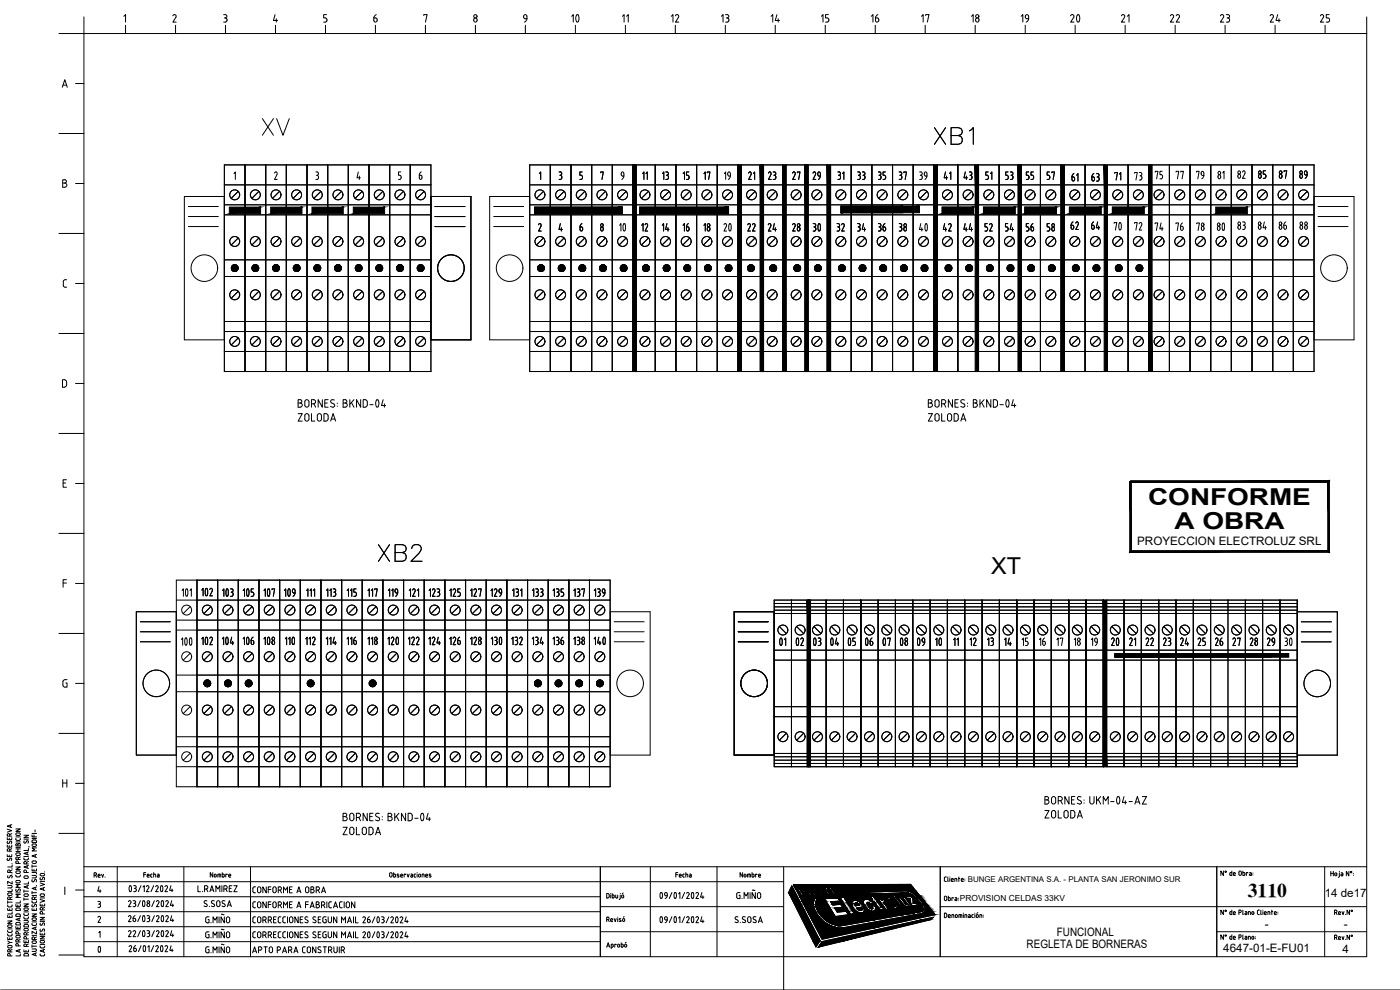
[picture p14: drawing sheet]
<svg xmlns="http://www.w3.org/2000/svg" width="420mm" height="297mm" viewBox="0 0 420 297" stroke-linecap="round" stroke-linejoin="round" font-family="sans-serif">
<defs><g id="words">
<text font-size="9.3" x="78" y="42">XV</text>
<g font-size="8.8">
<text x="279.4" y="44.4">XB1</text>
<text x="112.5" y="169.7">XB2</text>
</g>
<g font-size="7.9">
<text x="168.6" y="8.8">10</text>
<text x="318.9" y="8.8">20</text>
<text x="183.4" y="71.6">10</text>
<text x="215.2" y="71.6">20</text>
<text x="242" y="71.6">30</text>
<text x="274.1" y="71.6">40</text>
<text x="332.3" y="71.3">70</text>
<text x="363.4" y="71.3">80</text>
<text x="51.9" y="195.8">100</text>
<text x="230.4" y="195.8">01</text>
<text x="235.3" y="195.8">02</text>
<text x="240.6" y="195.8">03</text>
<text x="245.9" y="195.8">04</text>
<text x="251.2" y="195.8">05</text>
<text x="256.1" y="195.8">06</text>
<text x="261.4" y="195.8">07</text>
<text x="266.7" y="195.8">08</text>
<text x="272" y="195.8">09</text>
<text x="278.3" y="195.8">10</text>
<text x="331.6" y="195.8">20</text>
<text x="383.5" y="195.8">30</text>
</g>
<g font-size="7.5">
<text x="64.2" y="181">103</text>
<text x="70.6" y="181">105</text>
<text x="82.9" y="181">109</text>
</g>
<text font-size="7.1" x="26.1" y="287.9">0</text>
<g font-size="7">
<text x="344.6" y="151.4">CONFORME</text>
<text x="352.5" y="158.6">A OBRA</text>
<text x="297.5" y="172.3">XT</text>
</g>
<text font-size="5.9" x="374.5" y="269.1">3110</text>
<g font-size="5.7">
<text x="326.7" y="55.7">63</text>
<text x="345.7" y="55">75</text>
<text x="358.1" y="55">79</text>
<text x="204.3" y="70.6">16</text>
<text x="262.8" y="70.6">36</text>
<text x="307.3" y="70.6">56</text>
<text x="326.7" y="70.2">64</text>
<text x="345.7" y="70.6">74</text>
<text x="352.1" y="70.6">76</text>
<text x="376.8" y="70.2">84</text>
<text x="383.1" y="70.2">86</text>
<text x="389.1" y="70.2">88</text>
<text x="134.1" y="194.7">126</text>
<text x="165.1" y="194.7">136</text>
<text x="311.1" y="195.1">16</text>
<text x="342.9" y="195.1">22</text>
<text x="353.5" y="195.1">24</text>
<text x="363.7" y="195.1">26</text>
<text x="369" y="195.1">27</text>
</g>
<g font-size="5.3">
<text x="111.1" y="7.8">6</text>
<text x="154.9" y="7.8">9</text>
<text x="200.7" y="7.8">12</text>
<text x="215.5" y="7.8">13</text>
<text x="230.4" y="7.8">14</text>
<text x="245.5" y="7.8">15</text>
<text x="260.7" y="7.8">16</text>
<text x="275.5" y="7.8">17</text>
<text x="290.7" y="7.8">18</text>
<text x="305.5" y="7.8">19</text>
<text x="335.5" y="7.8">21</text>
<text x="350.3" y="7.8">22</text>
<text x="365.5" y="7.8">23</text>
<text x="380.3" y="7.8">24</text>
<text x="395.5" y="7.8">25</text>
<text x="233.9" y="55" transform="rotate(-90 233.9 55)">23</text>
<text x="241.3" y="55" transform="rotate(-90 241.3 55)">27</text>
<text x="243.1" y="55">29</text>
<text x="256.5" y="55">33</text>
<text x="267.1" y="55" transform="rotate(-90 267.1 55)">35</text>
<text x="268.8" y="55">37</text>
<text x="275.2" y="55">39</text>
<text x="288.6" y="55">43</text>
<text x="300.9" y="55">53</text>
<text x="307.3" y="55">55</text>
<text x="313.3" y="55">57</text>
<text x="324.9" y="55.7" transform="rotate(-90 324.9 55.7)">61</text>
<text x="344" y="55.4" transform="rotate(-90 344 55.4)">73</text>
<text x="356.3" y="55" transform="rotate(-90 356.3 55)">77</text>
<text x="370.8" y="54.7">82</text>
<text x="376.8" y="54.7">85</text>
<text x="383.1" y="54.7">87</text>
<text x="393.3" y="54.7" transform="rotate(-90 393.3 54.7)">89</text>
<text x="191.6" y="70.6">12</text>
<text x="197.9" y="70.6">14</text>
<text x="223.7" y="70.6">22</text>
<text x="229.7" y="70.6">24</text>
<text x="237.1" y="70.6">28</text>
<text x="250.5" y="70.6">32</text>
<text x="256.5" y="70.6">34</text>
<text x="268.8" y="70.6">38</text>
<text x="282.2" y="70.6">42</text>
<text x="288.2" y="70.6">44</text>
<text x="294.6" y="70.6">52</text>
<text x="300.9" y="70.6">54</text>
<text x="313.3" y="70.6">58</text>
<text x="324.9" y="70.2" transform="rotate(-90 324.9 70.2)">62</text>
<text x="339.7" y="70.2">72</text>
<text x="362.7" y="70.6" transform="rotate(-90 362.7 70.6)">78</text>
<text x="375" y="70.2" transform="rotate(-90 375 70.2)">83</text>
<text x="304.8" y="195.1" transform="rotate(-90 304.8 195.1)">14</text>
<text x="342.2" y="195.1" transform="rotate(-90 342.2 195.1)">21</text>
<text x="352.4" y="195.1" transform="rotate(-90 352.4 195.1)">23</text>
<text x="363" y="195.1" transform="rotate(-90 363 195.1)">25</text>
<text x="378.5" y="195.1" transform="rotate(-90 378.5 195.1)">28</text>
<text x="383.8" y="195.1" transform="rotate(-90 383.8 195.1)">29</text>
<text x="312.6" y="246.6">ZOLODA</text>
</g>
<g font-size="4.9">
<text x="189.8" y="7.8" transform="rotate(-90 189.8 7.8)">11</text>
<text x="201.8" y="55" transform="rotate(-90 201.8 55)">13</text>
<text x="208.1" y="55" transform="rotate(-90 208.1 55)">15</text>
<text x="214.1" y="55" transform="rotate(-90 214.1 55)">17</text>
<text x="220.5" y="55" transform="rotate(-90 220.5 55)">19</text>
<text x="227.5" y="55" transform="rotate(-90 227.5 55)">21</text>
<text x="254.4" y="55" transform="rotate(-90 254.4 55)">31</text>
<text x="286.5" y="55" transform="rotate(-90 286.5 55)">41</text>
<text x="298.8" y="55" transform="rotate(-90 298.8 55)">51</text>
<text x="337.6" y="55.4" transform="rotate(-90 337.6 55.4)">71</text>
<text x="368.7" y="55" transform="rotate(-90 368.7 55)">81</text>
<text x="214.1" y="70.6" transform="rotate(-90 214.1 70.6)">18</text>
<text x="294.2" y="195.1" transform="rotate(-90 294.2 195.1)">12</text>
<text x="299.5" y="195.1" transform="rotate(-90 299.5 195.1)">13</text>
<text x="309.7" y="195.1" transform="rotate(-90 309.7 195.1)">15</text>
<text x="320.3" y="195.1" transform="rotate(-90 320.3 195.1)">17</text>
<text x="325.3" y="195.1" transform="rotate(-90 325.3 195.1)">18</text>
<text x="330.6" y="195.1" transform="rotate(-90 330.6 195.1)">19</text>
</g>
<g font-size="4.4">
<text x="195.4" y="55" transform="rotate(-90 195.4 55)">11</text>
<text x="288.9" y="195.1" transform="rotate(-90 288.9 195.1)">11</text>
</g>
<g font-size="3.5">
<text x="341.3" y="163.4">PROYECCION ELECTROLUZ SRL</text>
<text x="397.6" y="269.1">14 de17</text>
<text x="317.2" y="280.8">FUNCIONAL</text>
<text x="379.6" y="278.6">-</text>
<text x="403.3" y="278.6">-</text>
<text x="308.1" y="284.5">REGLETA DE BORNERAS</text>
<text x="367.1" y="285.6">4647-01-E-FU01</text>
<text x="402.9" y="285.9">4</text>
</g>
<text font-size="2.5" x="288.1" y="270.2">PROVISION CELDAS 33KV</text>
<text font-size="2.4" x="290.4" y="264.7">BUNGE ARGENTINA S.A. - PLANTA SAN JERONIMO SUR</text>
</g></defs>
<!-- layer: 0 -->
<g fill="none" stroke="#000" stroke-width=".3">
<path d="M25.2 10.1h385v276.9h-385zM55.3 59h12v43h-12zM129.3 59h12v43h-12zM147 59h12v43h-12zM394.4 59h12v43h-12zM56.5 65h9M56.5 62h9M56.5 68h9M130.5 65h9M130.5 62h9M130.5 68h9M148.2 65h9"/>
<path d="M148.2 62h9M148.2 68h9M395.6 65h9M395.6 62h9M395.6 68h9M40.9 183.5h12v43.1h-12zM42.1 189.6h9M42.1 186.5h9M42.1 192.6h9M183.1 183.5h12v43.1h-12zM184.3 189.6h9M184.3 186.5h9"/>
<path d="M184.3 192.6h9M220.3 183.5h12v43.1h-12zM221.6 189.6h8.9M221.6 186.5h8.9M221.6 192.6h8.9M389.3 183.6h12v43h-12zM390.5 192.6h9M390.5 189.6h9M390.5 186.6h9M25.2 260.1h385M25.2 264.5h210M25.2 278.1h155"/>
<path d="M25.2 273.5h155M25.2 269.1h155M35.2 260.1v26.9M55.2 260.1v26.9M75.2 260.1v26.9M180.2 272h55M180.2 279.6h55M180.2 260.1v26.9M195.2 260.1v26.9M215.2 260.1v26.9M235.2 260.1v36.9M237.6 265.8l8.5 16.4-1.2 1.9-8.2-16.3z"/>
<path d="M238.1 265.5l35.2-.1 7.3 9-33.9 7.4zM239.3 266.4h1.4a.86 .86 0 0 1 .8 .5 .86 .86 0 0 1-.2 .9h-.7l.6 1.1h-.6zM240.1 266.7l.6 .1 .2 .6-.4 .1zM241.7 266.4l1.5-.1 .4 .3 .3 .5v.4l1.1 1.3h-.6l-.7-1h-.6l.6 1-.5 .1zM243.4 267.1l-.2 .3M243.4 267.1l-.3-.4h-.7l.5 .7h.3M244.7 266.3a1.91 1.91 0 0 1 1.9 2.4 1.91 1.91 0 0 1-1.9-2.4zM245.1 266.7a1.75 1.75 0 0 1 1.2 1.7 1.75 1.75 0 0 1-1.2-1.7zM246.4 266.3l.6-.1 .9 .8-.1-.8h.5l.1 1.3 .7 1.1h-.6l-.5-.9zM247.5 269.6l3.9-.2 .7 1-2.8 .1 .6 1 2.4-.1 .6 .9-2.4 .2 .8 1.2 2.6-.3 .7 1.1-3.9 .5zM248.7 266.2l1.4-.1 .3 .5h-.8l.3 .5h.7l.3 .4h-.7l.4 .6h.8l.2 .4h-1.3zM251.9 277.8h.1"/>
<path d="M252.2 269.4l1.1-.1 3.2 4.9-1.2 .2zM252.5 266.6l-.7-.5h-.5a2.1 2.1 0 0 0 1.8 2.4l.2-.5-.2-.4h-.4l.1 .4a1.49 1.49 0 0 1-1-1.5l.4 .4 .4-.1-.1-.2M254.5 266.8l-.8-.7h-.5a2.1 2.1 0 0 0 1.8 2.3l.1-.8M254.5 266.8h-.3l-.5-.3a1.48 1.48 0 0 0 1 1.5v-.4l.3-.1M254.6 266.1h.5l1.4 2.1h-.5zM255 267.5l.1 .1M256.2 266.1a1.77 1.77 0 0 1 1.7 2.1 1.77 1.77 0 0 1-1.7-2.1zM256.5 266.3a1.7 1.7 0 0 1 1.1 1.6 1.7 1.7 0 0 1-1.1-1.6zM256.7 271.1l.6-.1 .6 .6-1.2 .2zM257.7 266.1h.4l1.2 1.1-.7-1.1h.4l1.3 1.9-.3 .1-1.3-1.1 .8 1.1-.4 .1zM259.4 272.6a1.14 1.14 0 0 1-.5 1.3 1.14 1.14 0 0 1-1.4-.1 2.73 2.73 0 0 1-1.7-3.3 2.22 2.22 0 0 1 3.2 1.1l.2 .5-2.1 .3 1 .7h.3l.2-.4 .8-.1M262.2 271l-1.3-1a1.06 1.06 0 0 0-1.4-.2 1.06 1.06 0 0 0-.3 1.4 2.99 2.99 0 0 0 3.2 2.1 1.2 1.2 0 0 0 .2-1.6l-.9 .1"/>
<path d="M262.2 271l-1 .2-.8-.5a1.55 1.55 0 0 0 1.5 1.9l-.2-.8M263.7 272.5l.6 .5h.7M263.8 272.6l-1.5-2.1h-.4l-.4-.6h.4l-.7-.9 .9-.1 .6 .9h.5l.4 .6h-.4l1.2 1.7 .6 .2 .5 .7-.6 .1M265.8 270.5l-.4 .1-.1 .3 1.3 1.9-.8 .1-2.2-3.2h.8l.3 .3 .4-.5 .7 1M266.4 269.5a2.51 2.51 0 0 1 2.8 2.9 2.51 2.51 0 0 1-2.8-2.9zM267.6 268.4l.7-.1 2.8 3.9-.6 .1zM267.7 271.5l.3 .3a.48 .48 0 0 0 .7 0 .48 .48 0 0 0-.1-.8l-.2-.4-.6-.4a.55 .55 0 0 0-.8-.2 .55 .55 0 0 0-.2 .8l.9 .7M269 272.7l.8-.1 .3 .4h-.7l1.1 .4 .5 .6-.2 .4-.7-.1-.4-.5 .3-.1 .3 .3 .1-.1-.9-.4-.5-.6zM269.5 269.2h.7l1.4 1.9 .6 .3 .1-.3-1.5-1.9 .7-.1 2 2.8-.6 .1-.3-.4v.3a.91 .91 0 0 1-1.4-.4zM269.5 272.5h.1M271 274.1l.5 .2h-.2zM271.7 272.5l.4 .3-.1 .3h-.3l-.4-.6h.4"/>
<path d="M271.8 269.1l1.7-.1 .5 .5 .1 1.6 .9-.1 .5 .6-1.6 .3-.6-.8-.1-1.5-.9 .1zM272.2 273.4h.2M272.5 273.1l.8 .9-.4 .1-.5-.6M272.6 273.2l-.2-.1v-.3a.92 .92 0 0 0-1.4-.4l1.2 1.8 .4-.1-.5-.7h.1M272.7 272.1h.4l1.1 1.4 .5-.1 .2 .3-.8 .1zM273.1 273.7l.5 .2-.2 .1zM274.8 273.4l.5 .2zM276.7 274.1a1.38 1.38 0 0 0 .6-2.4 8.3 8.3 0 0 0-5.1-4.4l-11.7 .4 .3 .6 11.4-.5a7.2 7.2 0 0 1 4.8 5.3l-.6 .4-24.5 4.3M276.7 274.1l-23.2 4.2a8.6 8.6 0 0 1-9.4-7l.1-.7 .6-1.3 .5 .2a4.5 4.5 0 0 0 1.5 5.7 8 8 0 0 0 5.1 2.6M282.2 272h127.9M282.2 260.1v26.9M365.1 279.6h45"/>
<path d="M365.2 260.1v26.9M397.6 260.1v26.9M.2 297h419.9M25.2 282.5h155M246.7 282.5l33.4-7.3-.8 .7-33.7 8.3z"/>
<circle cx="61.3" cy="80.5" r="4"/>
<circle cx="135.3" cy="80.5" r="4"/>
<circle cx="152.9" cy="80.5" r="4"/>
<circle cx="400.3" cy="80.5" r="4"/>
<circle cx="46.9" cy="205" r="4"/>
<circle cx="189.1" cy="205" r="4"/>
<circle cx="226.3" cy="205" r="4"/>
<circle cx="395.3" cy="205.1" r="4"/>
</g>
<!-- layer: TEXTOS -->
<g fill="none" stroke="#000" stroke-width=".3">
<path d="M25.2 5.1v5h-7.5M37.2 4.9l.5-.5v2.2M37.7 7.6v2.5M51.9 4.7a.51 .51 0 0 1 .7-.3 .51 .51 0 0 1 .2 .7l-.9 1.5h1M52.7 7.6v2.5M67.1 4.4h.5a.5 .5 0 0 1 .5 .5 .5 .5 0 0 1-.5 .5M67.4 5.4h.2M67.6 5.4l.5 .5M67.7 7.6v2.5M68.1 5.9l-.2 .7h-.8M82.6 4.4l-.5 1.7h1.2M82.7 7.6v2.5"/>
<path d="M82.9 5.6v1M97.7 7.6v2.5M98 4.4h-.9v1l.8 .1 .2 .4M98.1 5.9l-.2 .7h-.8M112.7 7.6v2.5M127.2 4.6v-.2h1l-.5 2.2M127.7 7.6v2.5M142.2 5.9a.5 .5 0 0 1 .5-.5 .5 .5 0 0 1 .5 .5M142.2 5.9a.54 .54 0 0 0 .5 .7 .54 .54 0 0 0 .5-.7M142.7 7.6v2.5M157.7 7.6v2.5M187.7 7.6v2.5"/>
<path d="M202.7 7.6v2.5M217.7 7.6v2.5M232.7 7.6v2.5M247.7 7.6v2.5M262.7 7.6v2.5M277.7 7.6v2.5M292.7 7.6v2.5M307.7 7.6v2.5M337.7 7.6v2.5M352.7 7.6v2.5M367.7 7.6v2.5M382.7 7.6v2.5"/>
<path d="M397.7 7.6v2.5M410.2 5.1v5M18.7 26.2l.8-2.3 .7 2.3M18.9 25.6h1.1M22.7 25.1h2.5M17.7 40.1h7.5M18.8 53.9h.7a.49 .49 0 0 1 .4 .5 .49 .49 0 0 1-.5 .5 .62 .62 0 0 1 .7 .6 .62 .62 0 0 1-.7 .7h-.6zM18.8 54.9h.7M22.7 55.1h2.5M70.2 52.1l.4-.5v2.2M82.8 51.6l.3 .2v.5M82.8 51.6l-.4 .3"/>
<path d="M83.1 52.4l-.7 1.4h.8M94.8 51.6l.7 .2v.5l-.3 .3M95 52.6h.2M95.2 52.6l.4 .5M95.6 53.1l-.2 .7h-.6M107.5 51.6l-.4 1.7h1M107.8 52.8v1M120.3 51.6h-.7v1l.6 .1 .2 .4M120.4 53.3l-.2 .5h-.6M120.4 53.1v.2M125.9 52.6l.1 1.2h.4l.2-.7M125.9 52.6h.5l.2 .5"/>
<path d="M126.4 51.6l-.4 .4-.2 .6M161.9 52.1l.4-.5v2.2M167.8 51.6l.7 .2v.5l-.3 .3M168 52.6h.2M168.2 52.6l.4 .5M168.6 53.1l-.2 .7h-.6M174 53.8h.4M174.4 52.6l.4 .5M174.7 51.6h-.7v1h.4M174.8 53.1l-.1 .5-.3 .2M180.3 51.8v-.2h.8l-.4 2.2M187.2 52.8l-.1 .6-.5 .4"/>
<path d="M187.2 52.1l-.2-.5a.61 .61 0 0 0-.6 .5 .61 .61 0 0 0 .4 .7h.4M187.2 52.1v.7M17.7 70h7.5M162 67.1l.3 .1 .1 .5-.8 1.6h.8M162 67.1l-.4 .3M168.2 67.1l-.4 1.7h1M168.5 68.3v1M174.1 68.8l.4 .5 .4-.5M174.1 68.1l.7 .1 .1 .6M174.1 68.1v.7M174.7 67.1l-.5 .4-.1 .6M180.3 68.8l.3 .5 .4-.5"/>
<path d="M181 68.6l-.4-.5-.3 .2v.5M20 83.9l-.7 .1a1.92 1.92 0 0 0-.2 1.9l.9 .3M22.7 85.1h2.5M17.7 100.1h7.5M20 115.5l-.2 .5-.5 .2M20 114.6l-.1-.3a.95 .95 0 0 0-1.1-.4v2.3h.5M20 114.6v.9M22.7 115h2.5M17.7 130.1h7.5M18.9 144.9h.8M19.9 143.9h-1v2.3h1M22.7 145.1h2.5"/>
<path d="M17.7 160h7.5M18.9 174.9h1M19.9 173.9h-1v2.3M22.7 175.1h2.5M17.7 190.1h7.5M20.1 203.9l-.8 .1-.4 .6 .2 1.4 1 .2v-1.3h-.4M22.7 205h2.5M17.7 220.1h7.5M18.8 233.9v2.3M18.8 234.9h1.3M20.1 233.9v2.3M22.7 235h2.5"/>
<path d="M2.2 256.4v.6h1.3v-.6M2.2 253.6v.6h1.3v-.6M2.2 251.3v.6h1.3v-.6M2.2 248.8l1.3 .4-1.3 .5M2.2 257.5v.4M2.2 252.4v.4M2.8 251.5v.4M2.8 253.7v.5M2.8 256.6v.4M2.9 255.4v-.6l-.5-.1-.2 .7h1.3M2.9 250.9v-.6l-.5-.1-.2 .7h1.3M3.2 247.6v.6"/>
<path d="M3.5 257.8l-.1 .4M3.5 252.7l-.1 .4M3.5 257.8l-.4-.3-.5 .7-.4-.3M3.5 252.7l-.4-.3-.5 .7-.4-.3M3.5 247.4l-1.3 .5 1.3 .4M3.5 254.6l-.6 .3M3.5 250.1l-.6 .3M3.6 259.1h.1M3.6 259.5v.6h-1.3M4.8 251.6v.4l.3 .2 .8-.1 .2-.5M4.8 248.7h1.3l-1.3 .8h1.3M4.8 255.5h1.3"/>
<path d="M4.8 254.7h1.3M4.8 254.3h1.3M4.8 252.6h1.3M4.8 251.1h1.3M4.8 253.3l.4-.1 .2 .2 .1-.3h.4l.2 .7h-1.3zM4.8 256.1l.9-.2 .4 .4-.4 .4h-.6l-.3-.2zM4.8 250.1l.9-.2 .4 .4-.4 .4-.6-.1-.3-.1zM5.4 253.4v.4M5.4 254.7v.8M5.5 259.1l-.2-.7-.5 .1v.6h1.3M5.5 257.9l-.2-.7-.5 .1v.6h1.3M6.1 257.1l-.6 .3"/>
<path d="M7.2 257.4v.4l.3 .2 .8-.1 .2-.2M7.2 250.6h1.3l-1.3 .7h1.3M7.2 257h1.3M7.2 251.8h1.3M7.3 252.3l-.1 .4 .2 .3 .9-.8 .2 .3-.1 .5M7.9 259.2l-.2-.7-.5 .1v.6h1.3M8.1 255.7v.7M8.1 259.8v.6M8.5 259.7l-1.3 .4 1.3 .5M8.5 255.6l-1.3 .5 1.3 .4M8.5 254.6v.6h-1.3M8.5 257.4v.3"/>
<path d="M8.5 258.5l-.6 .3M8.5 254l.3 .1M9.6 250.5v.6h1.4M9.6 259.5v.8M9.6 259.9h1.4M9.6 251.6h1.4M9.6 250.1h1.4M9.7 258.5l.9-.2 .3 .4-.3 .4-.6-.1-.3-.1zM9.7 253.4l.9-.2 .3 .4-.3 .4-.6-.1-.3-.1zM9.7 252.2l1-.1 .3 .7h-1.4zM10.2 250.5v.6M10.5 249v.6"/>
<path d="M10.6 256.5v.6M11 256.4l-1.4 .4 1.4 .5M11 254.4h-1.4l.8 .5-.8 .4h1.4M17.7 250h7.5M2.3 269.5l.4-.4 .3 .4M2.3 261.4l.4-.4 .3 .4M2.3 279.2l.1 .4 .2 .2 .9-.1 .1-.3M2.3 276.3h1.3l-1.3 .8h1.3M2.3 274.7v.6h1.3v-.6M2.3 272.6v.6h1.3v-.6M2.3 271.5l.1 .4 .2 .2h.9l.1-.3M2.3 269.5v.4h1.3"/>
<path d="M2.3 265.7h1.2l.1 .3-.1 .4h-1.2M2.3 261.4v.4h1.3M2.3 270.3v.8M2.3 278.7h1.3M2.3 270.7h1.3M2.4 262.7l-.1 .4 .2 .3 .9-.7 .2 .2-.1 .5M2.7 277.5l-.4 .4 .4 .3M2.7 267.9l-.4 .4 .4 .4M2.7 277.5l.8 .1 .1 .3-.1 .3-.8 .1M2.7 267.9l.8 .1 .1 .3-.1 .3-.8 .1M2.9 272.7v.5M2.9 274.8v.5"/>
<path d="M3 261.4v.4M3 269.5v.4M3.6 262.2h.1M3.6 260.6h.1M3.6 273.6v.6h-1.3M3.6 266.9v.6h-1.3M3.6 264.5v.7l-1.3-.7v.7M3.6 271.5v.3M3.6 279.2v.2M3.6 269.1l-.6 .3M3.6 261l-.6 .3M4.8 278v.6h1.3v-.6"/>
<path d="M4.8 271.4v.6h1.3v-.6M4.8 262.5v.4l.3 .2 .8-.1 .2-.5M4.8 260.1h1.3l-1.3 .8h1.3M4.8 279h1.3M4.8 267.9h1.3M4.8 264.4l.9-.2 .4 .3-.2 .4h-.8l-.3-.2zM4.8 261.5l.9-.2 .4 .4-.4 .4h-.6l-.3-.2zM4.8 277l.4-.2h.7l.2 .7h-1.3zM4.8 274.4l1.1-.1 .2 .7h-1.3zM4.8 272.6l1.1-.1 .2 .7h-1.3zM4.8 266.8l-.1 .4 .3 .3 .9-.8 .2 .3-.2 .5M5.4 271.5v.5"/>
<path d="M5.4 278.1v.5M5.7 275.6v.6M6.1 275.4l-1.3 .5 1.3 .4M6.1 270.3v.6h-1.3M6.1 268.4h-1.3l.7 .4-.7 .5h1.3M6.1 265.4h-1.3l.7 .4-.7 .5h1.3M7.2 275.1v.4l.3 .2h.8l.2-.3M7.2 274.1v.4l.3 .2 .8-.1 .2-.3M7.2 271.2h1.3l-1.3 .8h1.3M7.2 276.2h.9M7.2 276.9h.9M7.2 267v.8"/>
<path d="M7.2 269.4v.8M7.2 273.6h1.3M7.2 269.8h1.3M7.2 267.4h1.3M7.2 277.6l1.1-.2 .2 .7h-1.3zM7.9 261.8l-.2-.7-.5 .1v.6h1.3M8.1 278.6l.4 .3-.4 .4M8.1 276.2l.4 .3-.4 .4M8.1 272.4l.4 .4-.4 .3M8.1 268.2l.4 .4-.4 .4M8.1 262.8l.4 .4-.4 .4M8.1 278.6h-.7l-.2 .3 .2 .4h.7"/>
<path d="M8.1 272.4l-.7 .1-.2 .3 .2 .3 .7 .1M8.1 268.2l-.7 .1-.2 .3 .2 .3 .7 .1M8.1 262.8l-.7 .1-.2 .3 .2 .3 .7 .1M8.1 265.8v.6M8.5 265.7l-1.3 .4 1.3 .5M8.5 264.6v.6h-1.3M8.5 274.1v.2M8.5 275.1v.3M8.5 279.8l-.6 .3M9.6 277.1l.1 .4 .2 .2M9.6 274.2h1.4l-1.4 .8h1.4M9.6 272.6v.6h1.4v-.6"/>
<path d="M9.6 270.3l.1 .4 .2 .2M9.6 262.7h1.2l.1 .3-.1 .4h-1.2M9.6 261.8h1.2l.2 .4M9.6 260.7v.6h1.4v-.6M9.6 267.5v.7M9.6 276.6h1.4M9.6 268.7h1.4M9.6 267.9h1.4M9.7 275.6l.9-.2 .3 .4-.3 .4-.6-.1-.3-.1zM9.7 271.4v.6l.5-.1M9.7 263.9l-.1 .4 .2 .3 .6-.6M9.9 277.7h.7"/>
<path d="M9.9 270.9h.7M10.2 260.9v.4M10.2 272.7v.5M10.4 269.9l-.2-.8-.5 .2-.1 .6h1.4M10.4 271.5h.5l-.1 .6M10.4 264h.5l-.1 .6M10.4 271.5l-.2 .5M10.6 266.2v.7M10.6 278.2v.7M10.9 265.7h.1M11 279.5v.7l-1.4-.7v.7M11 278.1l-1.4 .5 1.4 .4"/>
<path d="M11 277.1l-.1 .4-.3 .2M11 270.3l-.1 .4-.3 .2M11 266.1l-1.4 .5 1.4 .4M11 269.1l-.6 .3M12 279.9v.6h1.4v-.6M12 275.3h1.4l-1.4 .7h1.4M12 271.2v.6h1.4v-.6M12 269.9l1.4 .4-1.4 .5M12 264.9l1.4 .5-1.4 .4M12 276.5h1.4M12 269.4h1.4M12 264.5h1.4"/>
<path d="M12.1 278.8l-.1 .4 .3 .3 .8-.8 .3 .3-.2 .5M12.1 277v.5h.5M12.1 263.3l-.1 .4 .3 .3 .8-.7 .3 .3-.2 .4M12.4 268.2l-.4 .4 .4 .4M12.4 262.1l-.4 .3 .4 .4M12.4 269h.6M12.4 268.2h.6M12.4 262.8h.6M12.4 262.1h.6M12.6 277.5l.2-.4 .3-.2 .3 .3-.2 .5M12.6 271.4v.4M12.8 274.2l-.1-.6-.5-.1-.2 .7h1.4"/>
<path d="M12.8 273l-.1-.6-.5-.1-.2 .7h1.4M13 268.2l.4 .4-.4 .4M13 262.1l.4 .3-.4 .4M13 266.4v.6M13.3 261.6h.1M13.4 266.3l-1.4 .4 1.4 .5M13.4 272.3l-.6 .3M19.5 266.2v2.2M22.7 267h2.5M28.2 262.6l.7-.2-.1-.5h-.6v1.3M28.7 262.6l.3 .6M29.4 270.5l.7 .1v.4l-.3 .2"/>
<path d="M29.4 272.3h.4M29.4 262.7h.6v-.3l-.3-.1-.2 .1-.1 .6 .3 .2M29.6 271.3h.2M29.6 279.9l.4-.5v1.8M29.7 263.2h.3M29.7 266l-.4 1.4h1M29.8 271.3l.3 .2 .1 .4-.4 .3M29.8 274.9l-.4 .3M29.8 275l.4 .4-.8 1.4h.8M30 267v.8M30.5 262.3l.3 .9 .3-.9M31.5 263.1v.1"/>
<path d="M38.5 275l.3-.2h.3l.2 .5M38.5 270.5l.3-.2h.3l.2 .5M38.9 265.8h.1a1.01 1.01 0 0 1 0 1.7l-.3-.9zM38.9 279.2l.4 .2v.4M38.9 279.2l-.4 .3M39.3 279.9l-.8 1.1h.8M39.3 275.3l-.8 1.2h.8M39.3 270.9l-.8 1.1h.8M39.9 275.5l.7 .1 .1 .5M39.9 270.2l.8 .2v.4l-.4 .2M39.9 275.5v.6M39.9 276.1l.4 .4 .4-.4"/>
<path d="M40.1 265.7l.7 .2v.4l-.3 .2M40.1 267.5h.4M40.1 271a.5 .5 0 0 1 .6 .4 .5 .5 0 0 1-.4 .6h-.4M40.3 266.5h.2M40.3 279.2l.4 .4-.8 1.4h.8M40.3 279.2l-.4 .3M40.5 266.5l.3 .2 .1 .4-.4 .4M40.5 274.7l-.4 .3-.2 .5M42.1 279.2l-.8 1.8M42.1 274.7l-.8 1.8M42.1 270.2l-.8 1.8M42.3 265.7l-.8 1.8"/>
<path d="M42.9 266.1l.4-.4v1.8M42.9 279.3h.1a.99 .99 0 0 1 0 1.7l-.3-.9zM42.9 274.8h.1a1.01 1.01 0 0 1 0 1.7l-.3-.9zM42.9 270.3h.1a.99 .99 0 0 1 0 1.7l-.3-.9zM43.1 262.4h.6M43.7 261.8h-.6v1.4M43.9 266l.4-.3 .4 .4-.8 1.4h.8M44.1 276.5h.4M44.1 279.2h.4M44.1 274.7h.4M44.2 262.6l.3-.3 .3 .4h-.6M44.2 262.9l.2 .3"/>
<path d="M44.2 262.6v.3M44.3 275.5h.2M44.4 263.2h.4M44.5 279.2l.4 .2v.4l-.4 .2 .4 .2v.4l-.4 .4M44.5 274.7l.4 .2v.4l-.4 .2 .4 .2v.4M44.9 276.1l-.4 .4M45.7 262.3l-.5 .1v.5l.5 .3M46.1 262.3l.6 .1v.8M46.1 261.8v1.4M46.1 265.7l-.8 1.8M46.3 279.2l-.7 1.8M46.3 274.7l-.7 1.8"/>
<path d="M46.3 270.2l-.7 1.8M46.7 266l.2-.2h.4l.1 .5M46.9 275l.2-.2h.4l.2 .5M46.9 270.5l.2-.2h.4l.2 .5M47.2 262.3h.4l.2 .2v.7h-.4M47.3 279.2l-.4 .3M47.3 279.2l.4 .2v.4M47.4 262.7l-.2 .2 .2 .3M47.4 262.7h.4M47.5 266.3l-.8 1.2h.8M47.7 279.9l-.8 1.1h.8M47.7 275.3l-.8 1.2h.8"/>
<path d="M47.7 270.9l-.8 1.1h.8M48.3 265.8h.1a1.01 1.01 0 0 1 0 1.7l-.3-.9zM48.5 279.3h.1a.99 .99 0 0 1 0 1.7l-.3-.9zM48.5 274.8h.1a1.01 1.01 0 0 1 0 1.7l-.3-.9zM48.5 270.3h.1a.99 .99 0 0 1 0 1.7l-.3-.9zM49.5 266l.4-.3 .4 .4-.8 1.4h.8M49.7 275l.4-.3 .4 .4-.8 1.4h.8M49.7 270.5l.4-.3 .4 .4-.8 1.4h.8M50.1 279.2l.4 .4-.8 1.4h.8M50.1 279.2l-.4 .3M51.3 265.7l-.4 1.4h1M51.5 279.2l-.4 1.4h1"/>
<path d="M51.5 274.7l-.4 1.4h1M51.5 270.2l-.4 1.4h1M51.6 266.7v.8M51.8 271.2v.8M51.8 275.7v.8M59.4 265.8v1.8h.8M60.8 267.4v.2M61.4 266.7h.5a.49 .49 0 0 0 .5-.5 .49 .49 0 0 0-.5-.4h-.5v1.8M62 266.7l.4 .9M62.1 270.3a.47 .47 0 0 0-.7 0 .47 .47 0 0 0 0 .7l.6 .3a.49 .49 0 0 1 0 .8 .49 .49 0 0 1-.8-.3M62.2 279.6l-.4 .2-.1 1.1 .5 .5M62.2 279.6h.5"/>
<path d="M62.7 275.1l-.9 .2-.1 1.1 .3 .4 .7 .1v-1h-.3M62.8 271.9v.1M63 267.6l.6-1.8 .6 1.8M63.2 267h.8M63.3 276.8v.1M63.8 270.2l-.4 .5 .8 .6a.49 .49 0 0 1 0 .8 .49 .49 0 0 1-.8-.3M63.8 270.2l.5 .1M63.9 261.8v1.4l-.8-1.4v1.4M63.9 276.9v-1.8l.6 1 .6-1v1.8M64.3 262.4l.3-.1 .3 .1-.2 .7-.4-.1zM64.8 267.6v-1.8l.6 .9 .6-.9v1.8M65 270.7v.8a.5 .5 0 0 0 .5 .5 .5 .5 0 0 0 .5-.5v-.8"/>
<path d="M65 270.7a.5 .5 0 0 1 .5-.5 .5 .5 0 0 1 .5 .5M65.7 275.1v1.8M65.7 279.6v1.8M65.8 262.3v.9M66 262.3l.2 .1 .1 .8M66 262.3h-.6v.9M66.6 265.8v1.8M66.7 261.8v1.4l.5-.1 .1-.7-.6-.1M67.2 266.7h.5a.49 .49 0 0 0 .5-.5 .49 .49 0 0 0-.5-.4h-.5v1.8M67.2 278.9h-.8M67.2 274.4h-.8M67.3 279.6v1.8l-1-1.8v1.8"/>
<path d="M67.3 275.1v1.8l-1-1.8v1.8M67.4 271.3a.49 .49 0 0 1 0 .8 .49 .49 0 0 1-.8-.3M67.5 270.3a.47 .47 0 0 0-.7 0 .47 .47 0 0 0 0 .7l.6 .3M67.8 266.7l.4 .9M67.9 275.6a.5 .5 0 0 1 .5-.5 .5 .5 0 0 1 .5 .5v.8a.51 .51 0 0 1-.5 .5 .51 .51 0 0 1-.5-.5M67.9 275.6v.8M68.2 262.4l-.4-.1v.9M68.2 272l.6-1.8 .6 1.8M68.4 271.6h.9M68.6 262.9l.3 .3M68.6 262.7h.7l-.1-.3-.4-.1-.2 .6M68.8 266.5h.6"/>
<path d="M68.9 263.2h.4M69.6 265.8h-.8v1.8h.8M70.2 265.8h1l-1 1.8h1M75.9 276.4l.4 .5M75.9 271.9l.4 .5M75.9 267.4l.4 .5M75.9 266.5v.9M75.9 271v.9M75.9 275.5v.9M76.3 279.6l-.4 .4M76.3 275.1l-.4 .4M76.3 270.6l-.4 .4"/>
<path d="M76.3 266.1l-.4 .4M76.3 267.9h.4M76.3 279.6h.4M76.3 275.1h.4M76.3 276.9h.4M76.3 272.4h.4M76.3 270.6h.4M76.3 266.1h.4M78.3 275.6a.5 .5 0 0 0-.5-.5 .5 .5 0 0 0-.5 .5v.8a.49 .49 0 0 0 .5 .5 .49 .49 0 0 0 .5-.5M78.3 271.1a.5 .5 0 0 0-.5-.5 .5 .5 0 0 0-.5 .5v.8a.49 .49 0 0 0 .5 .5 .49 .49 0 0 0 .5-.5M78.3 266.6a.5 .5 0 0 0-.5-.5 .5 .5 0 0 0-.5 .5v.8a.49 .49 0 0 0 .5 .5 .49 .49 0 0 0 .5-.5M78.3 266.6v.8"/>
<path d="M78.3 271.1v.8M78.3 275.6v.8M78.9 276.1h.5M79.4 276.1a.49 .49 0 0 0 .5-.5 .49 .49 0 0 0-.5-.5h-.5v1.8M79.5 276.1l.4 .8M79.9 270.6v1.8l-1-1.8v1.8M79.9 266.1v1.8l-1-1.8v1.8M80.5 276.1h.5M80.5 271.4h.8M80.5 266.9h.8M81 276.1a.49 .49 0 0 0 .5-.5 .49 .49 0 0 0-.5-.5h-.5v1.8M81.1 276.1l.4 .8"/>
<path d="M81.3 270.6h-.8v1.8M81.3 266.1h-.8v1.8M82 270.8a.5 .5 0 0 1 .5-.2 .5 .5 0 0 1 .4 .5v.8a.5 .5 0 0 1-.5 .5 .5 .5 0 0 1-.5-.5zM82 266.3a.5 .5 0 0 1 .5-.2 .5 .5 0 0 1 .4 .5v.8a.5 .5 0 0 1-.5 .5 .5 .5 0 0 1-.5-.5zM82.1 275.9h.6M82.9 279.6h-.8v1.8h.8M82.9 275.1h-.8v1.8h.8M83.5 276.4l.2 .4 .6 .1M83.5 271.6h.5a.5 .5 0 0 0 .5-.5 .5 .5 0 0 0-.5-.5h-.5v1.8M84 266.1a.5 .5 0 0 1 .5 .5 .5 .5 0 0 1-.5 .5h-.5M84 266.1h-.5v1.8M84.1 271.6l.4 .8"/>
<path d="M84.1 267.1l.4 .8M84.3 279.6l-.8 .2v1.1l.2 .4 .6 .1M84.3 275.1l-.8 .2v1.1M84.9 276.4l.2 .4 .6 .1M84.9 275.5v.9M85.1 272.4v-1.8l.6 1 .6-1v1.8M85.1 267.9v-1.8l.6 1 .6-1v1.8M85.7 279.6h-.6l-.2 .4M85.7 275.1h-.6l-.2 .4M86.3 275.1v1.8M86.3 279.6v1.8M86.9 271.4h.6"/>
<path d="M86.9 266.9h.6M87.7 270.6h-.8v1.8h.8M87.7 266.1h-.8v1.8h.8M87.9 275.6a.5 .5 0 0 0-.5-.5 .5 .5 0 0 0-.5 .5v.8a.5 .5 0 0 0 .5 .5 .5 .5 0 0 0 .5-.5M87.9 275.6v.8M89.1 272.4l.6-1.8 .6 1.8M89.1 267.9l.6-1.8 .6 1.8M89.3 267.4h.8M89.3 271.9h.8M89.5 279.6v1.8l-1-1.8v1.8M89.5 275.1v1.8l-1-1.8v1.8M90.1 275.9h.6"/>
<path d="M90.9 279.6h-.8v1.8h.8M90.9 275.1h-.8v1.8h.8M91.7 271.4h.8M91.7 275.9l.6 .2a.49 .49 0 0 1-.1 .8 .49 .49 0 0 1-.7-.2M91.8 266.3a.5 .5 0 0 1 .5-.2 .5 .5 0 0 1 .4 .5v.8a.5 .5 0 0 1-.5 .5 .5 .5 0 0 1-.5-.5zM92.4 279.7a.46 .46 0 0 0-.7-.1 .46 .46 0 0 0 0 .7l.6 .3a.49 .49 0 0 1-.1 .8 .49 .49 0 0 1-.7-.2M92.4 275.2a.47 .47 0 0 0-.7-.1 .47 .47 0 0 0 0 .7M92.5 270.6h-.8v1.8M93.1 272.4l.6-1.8 .6 1.8M93.3 271.9h.8M93.3 266.9h.5M93.8 266.9a.5 .5 0 0 1 .5 .5 .5 .5 0 0 1-.5 .5"/>
<path d="M93.8 266.1l.4 .4-.4 .4M93.8 266.1h-.5v1.8h.5M94.1 275.9l.6 .2a.49 .49 0 0 1-.1 .8 .49 .49 0 0 1-.7-.2M94.8 279.7a.46 .46 0 0 0-.7-.1 .46 .46 0 0 0 0 .7l.6 .3a.5 .5 0 0 1-.1 .8 .5 .5 0 0 1-.7-.2M94.8 275.2a.47 .47 0 0 0-.7-.1 .47 .47 0 0 0 0 .7M94.9 270.6l.8 .2v.4l-.3 .2a.51 .51 0 0 1 .5 .5 .51 .51 0 0 1-.5 .5h-.5zM94.9 271.4h.5M95.4 266.1a.5 .5 0 0 1 .5 .5 .5 .5 0 0 1-.5 .5h-.5M95.4 266.1h-.5v1.8M95.5 275.9h.6M95.5 267.1l.4 .8M96.3 279.6h-.8v1.8h.8"/>
<path d="M96.3 275.1h-.8v1.8h.8M96.5 271.6h.5a.5 .5 0 0 0 .5-.5 .5 .5 0 0 0-.5-.5h-.5v1.8M96.5 267.9l.6-1.8 .6 1.8M96.7 267.4h.8M96.9 275.6v.8M97.1 271.6l.4 .8M97.6 275.9h.3v1l-.8-.1-.2-.4M97.9 279.6h-.8l-.2 .5M97.9 275.1h-.8l-.2 .5M98.1 270.6v1.8M98.5 279.6v1.3a.5 .5 0 0 0 .5 .5 .5 .5 0 0 0 .5-.5v-1.3M98.5 275.1v1.3a.5 .5 0 0 0 .5 .5 .5 .5 0 0 0 .5-.5v-1.3"/>
<path d="M98.7 271.9l.2 .4 .6 .1M98.7 271v.9M99.5 270.6h-.6l-.2 .4M100.1 272.4l.6-1.8 .6 1.8M100.3 271.9h.8M101.1 279.6v1.8l-1-1.8v1.8M101.1 275.1v1.8l-1-1.8v1.8M102.5 276.9v-1.8l.6 1 .6-1v1.8M102.7 270.6l-.8 .2v1.1l.2 .4 .6 .1M103.3 270.6v1.8M104 270.8a.5 .5 0 0 1 .5-.2 .5 .5 0 0 1 .4 .5v.8a.5 .5 0 0 1-.5 .5 .5 .5 0 0 1-.5-.5zM104.3 276.9l.6-1.8 .6 1.8"/>
<path d="M104.5 276.4h.8M106.1 275.1v1.8M106.1 279.6v1.8M106.5 270.6v1.8l-1-1.8v1.8M106.7 279.6v1.8h.8M106.7 275.1v1.8h.8M109.3 279.6l-.4 .3M109.3 275.1l-.4 .3M109.3 279.6l.4 .4-.8 1.4h.8M109.3 275.1l.3 .2v.4M109.6 275.7l-.7 1.2h.8M110.3 275.9l.2 .9h.4l.2-.5"/>
<path d="M110.3 275.9h.5l.3 .4M110.5 279.7l.1-.1a1.01 1.01 0 0 1 0 1.7l-.3-.8zM110.9 275.1l-.4 .3-.2 .5M112.5 279.6l-.8 1.8M112.5 275.1l-.8 1.8M113.3 279.7l.1-.1a1.01 1.01 0 0 1 0 1.7l-.3-.8zM113.3 275.2l.1-.1a.99 .99 0 0 1 0 1.7l-.3-.8zM114.5 279.6l.7 .2v.4l-.3 .2M114.5 275.1l.7 .2v.4l-.3 .2M114.7 275.9h.2M114.9 275.9l.4 .4M115.3 276.5l-.2 .3-.6 .1"/>
<path d="M115.3 276.3v.2M116.7 279.6l-.8 1.8M116.7 275.1l-.8 1.8M116.9 262.8l.4 .4 .4-.4M117.3 279.9l.4-.3 .4 .4-.8 1.4h.8M117.3 275.4l.2-.3h.4l.1 .6M117.7 262.2l-.2-.3h-.4l-.2 .9M117.7 262.2v.6M118 275.7l-.7 1.2h.8M118.1 261.8v1.4l.5-.1 .1-.7-.6-.1M118.9 279.7l.1-.1a1.01 1.01 0 0 1 0 1.7l-.3-.8zM118.9 275.2l.1-.1a.99 .99 0 0 1 0 1.7l-.3-.8z"/>
<path d="M119.2 263.1l.4 .1M119.7 262.3l-.5 .1 .5 .5-.1 .3M120.1 279.9l.2-.3h.4l.1 .6M120.1 275.4l.2-.3h.4l.1 .6M120.2 262.9l.2 .3M120.2 262.7h.6v-.3l-.4-.1-.2 .6M120.5 263.2h.3M120.8 275.7l-.7 1.2h.8M121.7 262.4v-.1h-.4v.9M121.9 279.6l-.4 1.4h1M121.9 275.1l-.4 1.4h1M122.2 262.3l.3 .9 .3-.9"/>
<path d="M122.2 276.1v.8M123.3 262.3l.5 .2v.7h-.3M123.5 262.7l-.3 .2 .3 .3M123.5 262.7h.3M124.3 262.9l.4 .3M124.3 262.5v.4M124.7 262.3l-.4 .2M125.2 261.8v.1M125.2 262.3v.9M125.7 262.4l.2-.1 .3 .1-.1 .7-.4-.1zM126.7 263.2v-.9l.5 .1 .1 .8M127.7 262.6l.3-.3 .3 .3v.1h-.6"/>
<path d="M127.7 262.9l.2 .3M127.7 262.6v.3M128 263.2h.3M129.3 262.3l-.5 .1 .6 .5-.1 .2h-.5M182.1 275.9h.5l.2-.5-.7-.2v1.3M182.1 268.1l.7 .2v.7l-.2 .4h-.5zM182.5 275.9l.3 .6M183.3 276.3l.2 .2M183.3 276.1h.6l-.1-.4-.4-.1-.1 .7M183.3 268.1v.1M183.3 268.5v.9M183.5 276.5h.4"/>
<path d="M183.7 268.1v1.3h.5l.1-.7-.6-.2M184.3 275.6l.3 .9 .3-.9M184.8 268.5v.8l.2 .1h.4v-.9M185.4 275.2h.1M185.4 275.6v.9M186.1 268.5v1.1l-.3 .3M186.1 268.1v.1M186.3 275.7h-.5l.6 .6-.1 .2-.5-.1M186.6 268.7l.3-.2 .2 .2-.1 .7-.4-.1zM186.9 275.7l.3-.1 .2 .1-.1 .8-.4-.1zM187 267.9l-.3 .3M187.3 275l-.3 .2"/>
<path d="M198.2 269.5l-.1-1.2 .3-.5 .4 .9-.2 .8M198.2 275.1h.1a1.01 1.01 0 0 1 0 1.7l-.3-.9zM198.3 269.5h.3M199.5 268.2l.3-.4 .4 .4M199.5 268.2l.1 .5 .7 .1M199.5 275.2l.3-.2 .4 .2 .1 .8-.8-.2zM200.2 268.7l-.1 .6-.5 .3M200.2 276l-.1 .5-.5 .3M200.3 268.2v.5M201.7 267.8l-.8 1.8M201.7 275l-.8 1.8M202.4 269.5h.4"/>
<path d="M202.4 269.5l-.2-.8 .4-.9 .4 .9-.2 .8M202.4 275.1h.1a1.01 1.01 0 0 1 0 1.7l-.3-.9zM202.8 262.4h.6M203.4 261.8h-.6v1.4M203.7 268.2l.3-.4v1.8M203.7 275.4l.3-.4v1.8M203.9 262.9l.2 .3M203.9 262.7h.6l-.1-.3-.4-.1-.1 .6M204.1 263.2h.4M205.4 262.3l-.4 .1-.1 .5 .5 .3M205.5 267.8l-.8 1.8M205.5 275l-.8 1.8"/>
<path d="M205.8 262.3l.6 .1v.8M205.8 261.8v1.4M206.1 268.1l.4-.3 .3 .4-.7 1.4h.8M206.1 275.3l.4-.3 .3 .4-.7 1.4h.8M206.9 262.3h.3M207.1 262.7l-.2 .2 .2 .3M207.1 262.7h.4M207.2 262.3l.2 .1 .1 .8h-.4M207.7 269.5h.3M207.7 269.5l-.2-.8 .3-.9 .4 .9-.2 .8M207.7 275.1a1.01 1.01 0 0 1 0 1.7l-.2-.9zM208.8 268.1l.3-.3h.3l.2 .6"/>
<path d="M208.8 275.3l.3-.2h.3l.2 .5M209.6 268.4l-.7 1.2h.8M209.6 275.7l-.7 1.1h.8M210.7 267.8l-.5 1.4h1.1M210.7 275l-.5 1.4h1.1M210.9 268.8v.8M210.9 276v.8M221.5 275.1a.47 .47 0 0 0-.7 0 .47 .47 0 0 0 0 .7l.6 .3a.49 .49 0 0 1-.1 .8 .49 .49 0 0 1-.7-.3M222.1 267.8l-.9 .3-.1 1 .2 .4 .8 .1v-1h-.3M222.2 276.7v.1M222.7 269.5v.1M222.9 261.8v1.4l-.8-1.4v1.4"/>
<path d="M223.2 275l-.4 .5 .8 .6a.49 .49 0 0 1-.1 .8 .49 .49 0 0 1-.7-.3M223.2 275l.5 .1M223.3 269.6v-1.8l.6 1 .6-1v1.8M223.3 262.4l.3-.1 .3 .1-.2 .7-.4-.1zM224.3 263.2v-.9h.8l.2 .9M224.5 275.3a.5 .5 0 0 1 .5-.2 .5 .5 0 0 1 .4 .4v.8a.5 .5 0 0 1-.5 .5 .5 .5 0 0 1-.5-.4zM224.8 262.3v.9M225.1 267.8v1.8M225.7 261.8v1.4l.5-.1 .1-.7-.6-.1M226.6 267.1h-.8M226.7 267.8v1.8l-1-1.8v1.8M226.8 276.1a.49 .49 0 0 1-.1 .8 .49 .49 0 0 1-.7-.3"/>
<path d="M226.9 275.1a.47 .47 0 0 0-.7 0 .47 .47 0 0 0 0 .7l.6 .3M227.2 262.4l-.4-.1v.9M227.3 268.3a.5 .5 0 0 1 .5-.5 .5 .5 0 0 1 .5 .5v.8a.51 .51 0 0 1-.5 .5 .51 .51 0 0 1-.5-.5M227.3 268.3v.8M227.6 276.8l.6-1.8 .6 1.8M227.6 262.9l.3 .3M227.6 262.7h.7l-.1-.3-.4-.1-.2 .6M227.8 276.4h.8M227.9 263.2h.4M282.2 260.1v26.9M283.4 269.2l.4-.3 .3 .3M283.4 264.1l.2 .3 .4 .1"/>
<path d="M283.4 263.5v.6M283.4 269.2v.7M283.7 275.3l.4-.2 .1-.7-.3-.4h-.5v1.3h.3M284 263.1l-.4 .1-.2 .3M284.2 269.2l-.2 1h-.4l-.2-.3M284.5 263.1l.1 1.4M284.6 268.9v1.3h.5l.1-.2M284.6 269.3h.3M284.8 275.3h.4M284.9 269.3l.3 .3M285.1 263.1v.1M285.1 263.6v.9"/>
<path d="M285.2 274.7l-.2-.3-.4 .1v.6l.2 .2M285.2 274.7v.2h-.6M285.2 269.6v.4M285.5 264h.6l-.1-.4-.5 .1v.5l.6 .3M285.7 275.3v-.9l.5 .1 .1 .8M286.1 269.5l-.4-.2v.9M286.6 264.5v-.9l.5 .1 .1 .8M286.6 269.3h.3M286.7 275l.3 .3 .3-.3M286.7 275v-.5l.3-.1 .3 .1v.5M286.9 269.3l.2 .1 .1 .8h-.6v-.4h.6M287.6 263.6h.5"/>
<path d="M287.6 269.5h.1M287.6 270v.1M287.8 275.3v-.9h.7l.2 .9M287.8 263.1v1.4M288.2 274.4v.9M288.5 264h.6l-.1-.4-.5 .1v.5l.6 .3M289.1 274v.1M289.1 274.4v.9M289.6 275.3v-.9l.5 .1 .1 .8M289.6 263.7v.1M289.6 264.3h.1M290.7 274.4l.5 .3v.6h-.4"/>
<path d="M290.8 274.9l-.2 .2 .2 .2M290.8 274.9h.4M291.9 275.3h.2M292.1 274.4l-.4 .3v.5l.2 .1M292.6 274v.1M292.6 274.4v.9M293 275l.3 .3 .3-.3M293 275v-.5l.3-.1 .3 .1v.5M293.5 273.8l-.3 .3M294.1 275.3v-.9l.5 .1 .1 .8M295.1 274.6h.1M295.1 275.1v.1"/>
<path d="M367.2 273.1v1.3l-.8-1.3v1.3M367.2 261.3v1.4l-.8-1.4v1.4M369.1 262.1v.3M369.1 273.8v.4M369.3 273.5l-.2 .3M369.4 273.5h.3M369.7 273.1v1.3h-.5l-.1-.3M369.7 261.3v1.4l-.5-.1-.1-.2M369.7 261.8h-.5l-.1 .2M370.1 273.8l.3-.3 .4 .3M370.1 262.1l.3-.3 .4 .3v.1h-.6M370.1 274.2l.7 .2"/>
<path d="M370.1 262.4l.7 .3M370.2 262.1v.4M370.2 273.8v.4M370.8 273.8l-.6 .2M371.8 261.7l.4-.4 .3 .4M371.8 262.3l.4 .4 .3-.4M371.8 273.8h.4M371.8 261.7v.6M372.2 273.8l.3-.2v-.4l-.7-.1v1.3M372.6 261.7v.6M373 273.1l.1 1.3M373 261.3v1.4l.5-.1 .1-.2"/>
<path d="M373 261.8h.5l.1 .2M373.6 262.1v.3M373.7 273.5h.3M373.9 273.5l.3 .1v.8l-.5-.1v-.3h.5M374.5 261.9l-.4-.1v.9M375 273.5l.2 .3M375 273.5h-.3v.9M375 261.8l.5 .2M375.2 262.2l-.3 .2 .3 .3M375.2 262.2h.4M375.3 273.8v.6M375.6 262.1v.6h-.4"/>
<path d="M375.7 273.8l.3-.3 .3 .3M375.7 273.8v.3M376 261.9v.1M376 262.5h.1M376.3 273.8l-.2 .6h-.3l-.1-.3M378 273.1l-.6 .1v.9l.1 .2 .5 .1M378.4 273.1l.1 1.3M379 273.1h.1M379 273.5v.9M379.4 273.8l.3-.3 .3 .3M379.5 274.2l.2 .2M379.5 273.8v.4"/>
<path d="M379.7 274.4h.3M380 273.8l-.5 .2M380.8 273.5l.3 .1v.8M380.9 273.5h-.4v.9M381.6 273.5h.4M381.7 273.1v1.3M382.4 274.2l.7 .2M382.4 273.8l.3-.3 .4 .3M382.5 273.8v.4M383.1 273.8l-.6 .2M383.5 273.7h.1M383.5 274.2v.1"/>
<path d="M399.4 262.1h.8M399.4 261.4v1.4M400.2 261.4v1.4M400.5 273.8h.4M400.6 262.5l.3 .3 .3-.3M400.6 262.5v-.5l.3-.1 .3 .1v.5M400.9 273.8l.3-.2v-.4l-.7-.1v1.3M401 273.8l.3 .6M401.7 274.2l.6 .2M401.7 273.8l.3-.3 .3 .3M401.7 273.8v.4M402 261.4v.1"/>
<path d="M402 261.9v1M402 262.9l-.4 .3M402.3 273.8l-.6 .2M402.5 261.9l.5 .2v.7h-.4M402.6 262.3l-.2 .2 .2 .3M402.6 262.3h.4M402.8 273.5l.3 .9 .3-.9M403.8 274.3v.1M404.8 261.4v1.4l-.7-1.4v1.4M405 273.1v1.3l-.7-1.3v1.3M406.1 262.1h.1M406.1 262.6h.1"/>
<path d="M2.3 286.4l.4-.3 .3 .3M2.3 285.2l.4-.3 .3 .3M2.3 286.4v.4h1.3M2.3 285.2v.4h1.3M2.3 282.3l.7 .5-.7 .4M2.3 281.3v.6h1.3v-.6M2.3 280.2l.1 .4 .2 .2h.9l.1-.3M2.7 283.7l-.4 .3 .4 .4M2.7 283.7h.8l.1 .3-.1 .4h-.8M2.9 281.4v.5M3 282.8h.6M3 285.2v.4"/>
<path d="M3 286.4v.4M3.6 284.9l-.6 .3M3.6 280.2v.3M4.8 280.8l.9-.1 .4 .3-.4 .4h-.6l-.3-.2zM5.5 283.8l-.2-.7-.5 .2v.5h1.3M5.5 282.6l-.2-.7-.5 .1v.6h1.3M5.5 280.2l-.2-.7-.5 .1v.6h1.3M5.7 285v.6M6.1 286.2v.6h-1.3M6.1 284.9l-1.3 .4 1.3 .5M6.1 281.9l-.6 .3M7.2 285v.6h1.3v-.6"/>
<path d="M7.2 282.2v.6h1.3v-.6M7.2 286.3l1.1-.2 .2 .7h-1.3zM7.8 282.3v.5M7.8 285.2v.4M7.9 284l-.2-.7-.5 .1v.6h1.3M7.9 281.7l-.2-.7-.5 .1v.6h1.3M7.9 280.5l-.2-.7-.5 .2v.5h1.3M8.5 283.2l-.6 .3M9.6 284.7h1.2l.1 .6-.3 .1M9.6 285.5h1M9.6 283.9h1.4M9.6 283.5v.8"/>
<path d="M9.6 280.7h1.4M9.7 282.5l.9-.2 .3 .4-.3 .4-.6-.1-.3-.1zM10.4 281.9l-.2-.7-.5 .1-.1 .6h1.4M10.6 286.1v.6M11 285.9l-1.4 .5 1.4 .4M11 281.1l-.6 .3M12 286.2l.1 .4 .3 .2M12 283.8l.1 .4 .3 .2h.8l.2-.3M12 281h1.4l-1.4 .7h1.4M12 283.4h1.4M12.4 286.8h.7M12.4 282.2l-.4 .3 .4 .4"/>
<path d="M12.4 282.9h.6M12.4 282.2h.6M12.6 280.1v.4M13 282.2l.4 .3-.4 .4M13 285v.6M13.4 286.5l-.4 .3M13.4 284.9l-1.4 .4 1.4 .5M13.4 283.8v.3M13.4 286.2v.3M17.7 286.5h7.5M39.1 283.7l.4 .4-.8 1.4h.8M39.1 283.7l-.4 .3"/>
<path d="M40.1 284.5l.2 1h.4l.2-.4M40.1 284.5l.7 .1 .1 .5M40.7 283.7l-.4 .3-.2 .5M42.3 283.7l-.7 1.8M43.1 283.8h.1a1.01 1.01 0 0 1 0 1.7l-.3-.9zM44.1 281h.4M44.3 284.1l.4-.4v1.8M44.3 280h.2M46.1 283.7l-.8 1.8M46.7 284l.4-.3 .4 .4-.8 1.4h.8M48.3 283.8h.1a1.01 1.01 0 0 1 0 1.7l-.3-.9zM49.5 284l.4-.3 .4 .2v.4l-.7 1.2h.7"/>
<path d="M51.4 283.7l-.5 1.4h1M51.6 284.7v.8M51.8 280.2v.8M62.4 280.4h.3v1h-.5M62.7 284.1l-.9 .2-.1 1.1 .3 .4 .7 .1v-1h-.3M63.3 281.3v.1M63.3 285.8v.1M63.9 285.9v-1.8l.6 1 .6-1v1.8M63.9 281.4v-1.8l.6 1 .6-1v1.8M65.7 284.1v1.8M67.2 283.4h-.8M67.3 284.1v1.8l-1-1.8v1.8"/>
<path d="M67.9 284.6a.5 .5 0 0 1 .5-.5 .5 .5 0 0 1 .5 .5v.8a.51 .51 0 0 1-.5 .5 .51 .51 0 0 1-.5-.5M67.9 280.1a.5 .5 0 0 1 .5-.5 .5 .5 0 0 1 .5 .5v.8a.51 .51 0 0 1-.5 .5 .51 .51 0 0 1-.5-.5M67.9 280.1v.8M67.9 284.6v.8M75.8 285.9l.6-1.8 .6 1.8M75.9 280.9l.4 .5M75.9 280v.9M76 285.4h.8M76.3 281.4h.4M77.6 285.1h.5a.5 .5 0 0 0 .5-.5 .5 .5 0 0 0-.5-.5h-.5v1.8M78.3 280.1a.5 .5 0 0 0-.5-.5 .5 .5 0 0 0-.5 .5v.8a.49 .49 0 0 0 .5 .5 .49 .49 0 0 0 .5-.5M78.3 280.1v.8"/>
<path d="M78.9 280.6h.5a.5 .5 0 0 0 .5-.5 .5 .5 0 0 0-.5-.5h-.5v1.8M79.2 284.1h1M79.5 280.6l.4 .8M79.7 284.1v1.8M80.5 280.6h.5a.5 .5 0 0 0 .5-.5 .5 .5 0 0 0-.5-.5h-.5v1.8M80.8 285.4a.5 .5 0 0 0 .5 .5 .5 .5 0 0 0 .5-.5M80.8 285.4v-.8a.5 .5 0 0 1 .5-.5 .5 .5 0 0 1 .5 .5v.8M81.1 280.6l.4 .8M82.1 280.4h.6M83.2 285.1h.5a.5 .5 0 0 0 .5-.5 .5 .5 0 0 0-.5-.5h-.5v1.8M84.8 285.9l.6-1.8 .6 1.8M84.9 280.9l.2 .4 .6 .1"/>
<path d="M84.9 280v.9M85 285.4h.8M86.6 285.1h.5a.5 .5 0 0 0 .5-.5 .5 .5 0 0 0-.5-.5h-.5v1.8M87.2 285.1l.4 .8M87.9 280.1a.5 .5 0 0 0-.5-.5 .5 .5 0 0 0-.5 .5v.8a.5 .5 0 0 0 .5 .5 .5 .5 0 0 0 .5-.5M87.9 280.1v.8M88.2 285.9l.6-1.8 .6 1.8M88.4 285.4h.8M90.1 280.4h.6M91.6 284.1l-.8 .2v1.1l.2 .4 .6 .1M92.2 285.4a.5 .5 0 0 0 .5 .5 .5 .5 0 0 0 .5-.5M92.2 285.4v-.8a.5 .5 0 0 1 .5-.5 .5 .5 0 0 1 .5 .5v.8"/>
<path d="M94.8 284.1v1.8l-1-1.8v1.8M95.5 280.4h.6M95.6 284.8l.6 .3a.48 .48 0 0 1-.1 .8 .48 .48 0 0 1-.7-.2M96.3 284.2a.47 .47 0 0 0-.7-.1 .47 .47 0 0 0 0 .7M96.9 280.1v.8M97 284.1h1M97.5 284.1v1.8M97.6 280.4h.3v1l-.8-.1-.2-.4M98.6 285.1h.5a.5 .5 0 0 0 .5-.5 .5 .5 0 0 0-.5-.5h-.5v1.8M99.2 285.1l.4 .8M100.2 285.4a.5 .5 0 0 0 .5 .5 .5 .5 0 0 0 .5-.5M100.2 284.1v1.3"/>
<path d="M101.2 284.1v1.3M101.8 284.1v1.8M102.4 285.1h.5a.5 .5 0 0 0 .5-.5 .5 .5 0 0 0-.5-.5h-.5v1.8M102.5 281.4v-1.8l.6 1 .6-1v1.8M103 285.1l.4 .8M104.3 281.4l.6-1.8 .6 1.8M104.5 280.9h.8M114.7 280.4h.2M114.9 280.4l.4 .4M115.3 281l-.2 .3-.6 .1M115.3 280.8v.2M120.8 280.2l-.7 1.2h.8"/>
<path d="M122.2 280.6v.8M182.1 284.2l.4-1.3 .5 1.3M182.2 283.8h.6M183.4 284.2l.6-.1-.1-.8h-.5v1.4M184.9 283.4l-.4-.1v.9M185.4 283.6l.1-.3h.3l.2 .6-.3 .3-.3-.3M185.4 283.6v.3M186.4 282.9v1.3h.4l.2-.1v-.7l-.6-.1M187.5 283.6l.1-.3h.3l.2 .6-.3 .3-.3-.3M187.5 283.6v.3M187.9 282.7l-.3 .2M367.2 280.5v1.3l-.8-1.3v1.3"/>
<path d="M369.1 281.2v.4M369.7 280.5v1.3h-.5l-.1-.2M369.7 280.9l-.5 .1-.1 .2M370.1 281.2l.3-.3 .4 .3v.2h-.6M370.1 281.6l.7 .2M370.2 281.2v.4M371.8 281.2l.7-.2-.2-.5h-.5v1.3M373 280.5l.1 1.3M373.7 280.9l.5 .2v.7h-.5l.1-.4M373.8 281.4h.4M375.2 281.2l-.1-.2-.4-.1v.9M375.3 281.2v.6"/>
<path d="M375.7 281.2l.1-.2h.3l.2 .5M375.7 281.5l.3 .3 .3-.3M375.7 281.2v.3M376.7 281.1v.1M376.7 281.6v.1M400.9 280.6l.3 .1v.4l-.7 .2M400.9 280.6h-.4v1.3M401 281.3l.3 .6M401.7 281.5h.6l-.1-.5-.5 .1v.6l.6 .2M402.8 281l.3 .9 .3-.9M403.8 281.8v.1M405 280.6v1.3l-.7-1.3v1.3"/>
<circle cx="142.7" cy="4.9" r=".5"/>
<circle cx="180.6" cy="67.6" r=".45"/>
<circle cx="44.5" cy="271.5" r=".46"/>
<circle cx="44.5" cy="270.6" r=".39"/>
<circle cx="367.8" cy="273.3" r=".22"/>
<circle cx="367.8" cy="261.6" r=".22"/>
<circle cx="405.5" cy="261.7" r=".22"/>
<circle cx="405.7" cy="273.3" r=".22"/>
<circle cx="367.8" cy="280.7" r=".22"/>
<circle cx="405.7" cy="280.8" r=".22"/>
</g>
<!-- layer: 0 -->
<g fill="#000" stroke="#000" stroke-width=".3">
<path d="M237.6 265.8l1.1 2h-2zM243.3 266.4h1.3zM244.9 278.4h17.5l-15.7 3.4zM245.1 266.7h.2zM247 266.2l.9 .8zM247 266.2h.8l.1 .8zM249.9 271.5h.2zM249.9 267.1h.6zM250.5 268.1h.9zM254.9 268.5h12.8zM256.9 270.9h.2zM257.5 267.9h.1z"/>
<path d="M258.2 273.2h.2zM261.5 272.7h.3zM262.1 270.5h.2zM262.7 269.8h.3zM264.8 272.3h.2zM267.2 271.3h1.6zM267.3 270h.1zM267.4 271.4h.1zM267.4 270h.2zM267.7 271.7h.1zM267.8 270.2h.1zM267.8 271.8h.2z"/>
<path d="M267.9 270.3h.2zM268 271.8h.2zM268.2 271.9h.2zM268.1 270.5l.2-.1zM268.4 271.9h.1zM268.4 271.9v.1zM270.6 272.3h.5zM271 274h.2zM271.7 273.1h.2zM271.6 272.5h.2zM271.9 271.4h.2zM271.9 271.4h.3z"/>
<path d="M272.1 267.8h.2zM272.1 273.4h.2zM272.9 269.6h.3zM238.1 265.5h35.3zM273 273.6h.4zM274.1 271h.9zM274.2 273.4h.5zM276.9 275.9l3.2-.7-.8 .7zM244.1 282.5h1.8l-1 1.6zM246.7 282.5h5.7l-6.6 1.6z"/>
<path d="M339.3 144.2v.5l59.7-.5zM339.3 144.7l59.7-.5-.5 .5zM399 144.2l-.5 .5 .5 21zM398.5 144.7l.5 21-.5-.5zM339 165.7h60l-.5-.5zM339 165.7l.6-.5h58.9zM339 144.5v21.2l.6-.5zM339 144.5h.6v20.7z"/>
<path d="M238.6 266.4h3.1zM238.6 266.4h3.1z"/>
<path d="M236.7 267.8l9.4 14.4-7.4-14.4zM236.7 267.8l9.4 14.4h-2.2z"/>
<path d="M238.6 266.4l2 2.5-1.3-2.5zM238.6 266.4l2 2.5h-.7z"/>
<path d="M240.1 266.7h.5zM240.1 266.7h.5z"/>
<path d="M240.1 266.7l.6 .1zM240.1 266.7l.6 .1z"/>
<path d="M240.1 266.8h.6zM240.1 266.8h.6z"/>
<path d="M240.1 266.8l.7 .1zM240.1 266.8l.7 .1z"/>
<path d="M240.1 266.9l.7 .1zM240.1 266.9l.7 .1z"/>
<path d="M240.5 267.5h.3zM240.5 267.5h.4z"/>
<path d="M240.2 267h.7zM240.2 267h.7z"/>
<path d="M240.2 267l.7 .1zM240.2 267l.7 .1z"/>
<path d="M240.2 267.1h.7zM240.2 267.1h.7z"/>
<path d="M240.3 267.1l.7 .1zM240.3 267.1l.7 .1z"/>
<path d="M240.4 267.4h.5zM240.4 267.4l.5 .1z"/>
<path d="M240.3 267.2h.7zM240.3 267.2h.7z"/>
<path d="M240.3 267.2l.7 .1zM240.3 267.2l.7 .1z"/>
<path d="M240.4 267.3l.6 .1zM240.4 267.3l.6 .1z"/>
<path d="M240.4 267.4h.6zM240.4 267.4h.5z"/>
<path d="M240.7 266.4h1zM240.7 266.4h1z"/>
<path d="M240.7 266.4h1zM240.7 266.4h1z"/>
<path d="M240.8 266.4l1 .1zM240.8 266.4l1 .1z"/>
<path d="M241 266.5h.8zM241 266.5h.8z"/>
<path d="M241.1 266.5l.8 .1zM241.1 266.5l.8 .1z"/>
<path d="M241.2 266.6l.7 .1zM241.2 266.6l.7 .1z"/>
<path d="M241.3 266.7l.7 .1zM241.3 266.7l.7 .1z"/>
<path d="M241.4 266.8l.6 .1zM241.4 266.8l.6 .1z"/>
<path d="M241.5 266.9l.6 .1zM241.5 266.9l.6 .1z"/>
<path d="M241.6 267l.6 .2zM241.6 267l.6 .2z"/>
<path d="M241.6 267.2l.7 .1zM241.6 267.2l.7 .1z"/>
<path d="M241.7 267.3l.6 .1zM241.7 267.3l.6 .1z"/>
<path d="M241.7 267.4l.7 .1zM241.7 267.4l.7 .1z"/>
<path d="M241.7 267.5l.7 .1zM241.7 267.5l.7 .1z"/>
<path d="M241.6 267.6l.9 .1zM241.6 267.6l.9 .1z"/>
<path d="M241.5 267.7l1 .1zM241.4 267.8h1.1z"/>
<path d="M241.4 267.8h1.2zM241.3 267.8h1.3z"/>
<path d="M240.6 267.8l2.6 1.1-.6-1.1zM240.6 267.8l2.6 1.1h-2z"/>
<path d="M238.6 266.3h4.4zM238.6 266.3h4.6z"/>
<path d="M238.6 266.3h4.4zM238.6 266.3l3.1 .1z"/>
<path d="M242.4 266.7h.6zM242.4 266.7h.6z"/>
<path d="M242.4 266.7h.7zM242.4 266.7h.7z"/>
<path d="M242.4 266.7h.7zM242.4 266.7h.7z"/>
<path d="M242.5 266.7h.7zM242.5 266.7h.7z"/>
<path d="M242.5 266.7l.7 .1zM242.5 266.7l.7 .1z"/>
<path d="M242.9 267.4h.3zM242.9 267.4h.3z"/>
<path d="M242.5 266.8l.8 .1zM242.5 266.8l.8 .1z"/>
<path d="M242.5 266.9l.9 .2-.1-.2zM242.5 266.9l.9 .2h-.7z"/>
<path d="M242.8 267.4h.5zM242.8 267.4h.4z"/>
<path d="M242.8 267.4h.5zM242.8 267.4h.5z"/>
<path d="M242.8 267.3h.6zM242.8 267.3l.5 .1z"/>
<path d="M242.8 267.3h.6zM242.8 267.3h.6z"/>
<path d="M242.7 267.1h.7zM242.7 267.1h.7z"/>
<path d="M242.7 267.1l.7 .1zM242.7 267.1l.7 .1z"/>
<path d="M242.8 267.3h.6zM242.8 267.3h.6z"/>
<path d="M242.7 267.2h.7zM242.7 267.2h.7z"/>
<path d="M242.7 267.2h.7zM242.7 267.2h.7z"/>
<path d="M242.8 267.2h.6zM242.8 267.2l.6 .1z"/>
<path d="M243.1 267.8h.5zM243.1 267.8h.5z"/>
<path d="M243.1 267.8h.5zM243.1 267.8h.5z"/>
<path d="M243.1 267.8h.6zM243.1 267.8h.6z"/>
<path d="M243.1 267.8l.7 .1zM243.1 267.8l.7 .1z"/>
<path d="M243.1 267.9h.7zM243.1 267.9h.7z"/>
<path d="M243.2 267.9l1.2 .9-.6-.9zM243.2 267.9l1.2 .9h-.8z"/>
<path d="M244.1 267.6h.8zM244.1 267.6h.8z"/>
<path d="M241.2 271.3l3 .7-.1-.7zM241.2 271.3l3 .7h-2.6z"/>
<path d="M240.8 270.6l3.3 .7 .1-.7zM240.8 270.6l3.3 .7h-2.9z"/>
<path d="M241.6 272l2.8 .5-.2-.5zM241.6 272l2.8 .5h-2.5z"/>
<path d="M240.6 270.1l3.6 .5 .1-.5zM240.6 270.1l3.6 .5h-3.4z"/>
<path d="M241.9 272.5l2.7 .6-.2-.6zM241.9 272.5l2.7 .6h-2.5z"/>
<path d="M243.6 268.8h.8zM243.6 268.8h.8z"/>
<path d="M243.7 266.7h.8zM243.7 266.7h.8z"/>
<path d="M243.8 266.7l.8 .1zM243.8 266.7l.8 .1z"/>
<path d="M243.6 266.5l1 .1zM243.6 266.5l1 .1z"/>
<path d="M243.6 266.6h1zM243.6 266.6l.9 .1z"/>
<path d="M243.8 266.8l.8 .1zM243.8 266.8l.8 .1z"/>
<path d="M243.9 266.9h.7zM243.9 266.9h.7z"/>
<path d="M243.9 266.9l.7 .2zM243.9 266.9l.7 .2z"/>
<path d="M243.5 266.5h1.1zM243.5 266.5h1.1z"/>
<path d="M242.1 273.1l2.8 .5-.3-.5zM242.1 273.1l2.8 .5h-2.5z"/>
<path d="M243.4 266.4h1.2zM243.4 266.4l1.2 .1z"/>
<path d="M243.9 267.1l.7 .1zM243.9 267.1l.7 .1z"/>
<path d="M243.3 266.4h1.3zM243.3 266.4h1.3z"/>
<path d="M244 267.2h.6zM244 267.2h.6z"/>
<path d="M243.2 266.3h1.4zM243.2 266.3h1.4z"/>
<path d="M243.2 266.3h1.4zM243.2 266.3l1.4 .1zM243.3 266.4h1.3z"/>
<path d="M244 267.2l.7 .1zM244 267.2l.7 .1z"/>
<path d="M244 267.3l.7 .1zM244 267.3l.7 .1z"/>
<path d="M238.5 266.2h6.2zM238.5 266.2l6.1 .1z"/>
<path d="M244 267.4h.8zM244 267.4h.8z"/>
<path d="M244 267.4l.8 .2zM244 267.4l.8 .2z"/>
<path d="M240.2 269.3l4.1 .8 .5-.8zM240.2 269.3l4.1 .8h-3.7z"/>
<path d="M243.9 267.6h1zM243.9 267.6h1z"/>
<path d="M238.5 266.2h6.4zM238.5 266.2h6.2z"/>
<path d="M244.1 267.6l.8 .2zM244.1 267.6l.8 .2z"/>
<path d="M242.4 273.6l2.8 .6-.3-.6zM242.4 273.6l2.8 .6h-2.5z"/>
<path d="M244.3 267.8l.7 .1zM244.3 267.8l.7 .1z"/>
<path d="M244.9 268.8h1.4zM244.9 268.8h1.4z"/>
<path d="M238.5 266.2h6.5zM238.5 266.2h6.4z"/>
<path d="M244.4 267.9h.7zM244.4 267.9h.7z"/>
<path d="M244.4 267.9l.8 .2zM244.4 267.9l.8 .2z"/>
<path d="M242.7 274.2l2.8 .5-.3-.5zM242.7 274.2l2.8 .5h-2.5z"/>
<path d="M244.5 268.1l.9 .2-.2-.2zM244.5 268.1l.9 .2h-.8z"/>
<path d="M245.1 266.7h.2zM245.1 266.7h.2z"/>
<path d="M245.1 266.7h.3zM245.1 266.7h.3z"/>
<path d="M245 266.7l.5 .1zM245 266.7l.5 .1z"/>
<path d="M244.6 268.3l1 .2zM244.6 268.3l1 .2z"/>
<path d="M245 266.8h.5zM245 266.8h.5z"/>
<path d="M245 266.8l.6 .1zM245 266.8l.6 .1z"/>
<path d="M243 274.7l2.9 .5-.4-.5zM243 274.7l2.9 .5h-2.7z"/>
<path d="M245 266.9h.6zM245 266.9h.6z"/>
<path d="M245 266.9l.7 .1zM245 266.9l.7 .1z"/>
<path d="M244.8 268.5l1.1 .1zM244.8 268.5l1.1 .1z"/>
<path d="M245.1 267h.6zM245.1 267h.6z"/>
<path d="M245.1 267l.7 .1zM245.1 267l.7 .1z"/>
<path d="M245.1 267.1l.8 .1zM245.1 267.1l.8 .1z"/>
<path d="M244.9 268.6l1.2 .1zM244.9 268.6l1.2 .1z"/>
<path d="M245.1 267.2l.9 .1zM245.1 267.2l.9 .1z"/>
<path d="M243.2 275.2l3.1 .4-.4-.4zM243.2 275.2l3.1 .4h-2.9z"/>
<path d="M245.2 267.3h.8zM245.2 267.3h.8z"/>
<path d="M245.2 267.3l.9 .1zM245.2 267.3l.9 .1z"/>
<path d="M245.2 267.4l.9 .1zM245.2 267.4l.9 .1z"/>
<path d="M244.9 268.7l1.4 .1zM244.9 268.7l1.4 .1z"/>
<path d="M245.3 267.5l.8 .1zM245.3 267.5l.8 .1z"/>
<path d="M245.3 267.6l.9 .1zM245.3 267.6l.9 .1z"/>
<path d="M245.4 267.7l.8 .1zM245.4 267.7l.8 .1z"/>
<path d="M245.4 267.8l.9 .1zM245.4 267.8l.9 .1z"/>
<path d="M245.5 267.9h.8zM245.5 267.9h.8z"/>
<path d="M245.6 267.9l.7 .1zM245.6 267.9l.7 .1z"/>
<path d="M246.1 268.4h.2zM246.1 268.4h.2z"/>
<path d="M245.6 268l.7 .1zM245.6 268l.7 .1z"/>
<path d="M246.1 268.4h.2zM246.1 268.4h.2z"/>
<path d="M245.7 268.1h.6zM245.7 268.1h.6z"/>
<path d="M245.7 268.1l.7 .1zM245.7 268.1l.7 .1z"/>
<path d="M246 268.3h.3zM246 268.3h.3z"/>
<path d="M246 268.3h.3zM246 268.3l.3 .1z"/>
<path d="M243.4 275.6l3.4 .5-.5-.5zM243.4 275.6l3.4 .5h-3.1z"/>
<path d="M245.8 268.2h.6zM245.8 268.2h.6z"/>
<path d="M245.9 268.2h.5zM245.9 268.2l.4 .1z"/>
<path d="M245.4 266.3l1.1 .1zM245.4 266.3l1.1 .1z"/>
<path d="M245.6 266.4l1.1 .1zM245.6 266.4l1.1 .1z"/>
<path d="M245.9 266.5l1 .2-.2-.2zM245.9 266.5l1 .2h-.9z"/>
<path d="M243.7 276.1l3.5 .4-.4-.4zM243.7 276.1l3.5 .4h-3.3z"/>
<path d="M245.4 266.2h1.5zM245.4 266.2h1.6z"/>
<path d="M245.4 266.2h1.5zM245.4 266.2l1 .1z"/>
<path d="M246 266.7l1.2 .2-.3-.2zM246 266.7l1.2 .2h-.9z"/>
<path d="M246.3 266.9l1.1 .3-.2-.3zM246.3 266.9l1.1 .3h-1z"/>
<path d="M243.9 276.5l3.9 .3-.6-.3zM243.9 276.5l3.9 .3h-3.7z"/>
<path d="M246.4 267.2l1.3 .2-.3-.2zM246.4 267.2l1.3 .2h-1.1z"/>
<path d="M245.3 269.6l2.6 .7-.4-.7zM245.3 269.6l2.6 .7h-3z"/>
<path d="M246.6 267.4l1.3 .2-.2-.2zM246.6 267.4l1.3 .2h-1.2z"/>
<path d="M245.3 266.2h2.5zM245.3 266.2h2.5z"/>
<path d="M244.1 276.8l4.3 .5-.6-.5zM244.1 276.8l4.3 .5h-4.1z"/>
<path d="M244.9 270.3l3.2 .4-.2-.4zM244.9 270.3l3.2 .4h-3.3z"/>
<path d="M246.7 267.6l1.3 .1zM246.7 267.6l1.3 .1z"/>
<path d="M246.7 267.7l1.4 .2-.1-.2zM246.7 267.7l1.4 .2h-1.3z"/>
<path d="M244.8 270.7l3.7 .6-.4-.6zM244.8 270.7l3.7 .6h-3.7z"/>
<path d="M246.8 267.9l1.4 .2-.1-.2zM246.8 267.9l1.4 .2h-1.4z"/>
<path d="M245.3 266.2h2.8zM245.3 266.2h2.5z"/>
<path d="M246.8 268.1l1.6 .2-.2-.2zM246.8 268.1l1.6 .2h-1.6z"/>
<path d="M248.3 266.2h.5zM248.3 266.2h.5z"/>
<path d="M245.3 266.2h3zM245.3 266.2h2.8z"/>
<path d="M246.8 268.3l1.7 .2-.1-.2zM246.8 268.3l1.7 .2h-1.7z"/>
<path d="M244.3 277.3l4.8 .3-.7-.3zM244.3 277.3l4.8 .3h-4.6z"/>
<path d="M246.8 268.5l1.7 .1zM246.8 268.5l1.7 .1z"/>
<path d="M244.8 271.3l4 .6-.3-.6zM244.8 271.3l4 .6h-4z"/>
<path d="M246.7 268.6h1.8zM246.7 268.6h1.8z"/>
<path d="M245.2 266.2h3.5zM245.2 266.2h3.6z"/>
<path d="M245.2 266.2h3.6zM245.2 266.2h3.6z"/>
<path d="M248.3 266.2l1.3 1.3-.8-1.3zM248.3 266.2l1.3 1.3h-1.2z"/>
<path d="M244.8 271.9l4.3 .5-.3-.5zM244.8 271.9l4.3 .5h-4.2z"/>
<path d="M245.3 269.5h3.8zM245.3 269.5l2.2 .1z"/>
<path d="M244.5 277.6l5.3 .3-.7-.3zM244.5 277.6l5.3 .3h-5.1z"/>
<path d="M244.9 272.4l4.5 .4-.3-.4zM244.9 272.4l4.5 .4h-4.3z"/>
<path d="M245.1 272.8l4.6 .6-.3-.6zM245.1 272.8l4.6 .6h-4.3z"/>
<path d="M245 266.2h4.4zM245 266.2h3.8z"/>
<path d="M248.4 267.5l1.9 1-.7-1zM248.4 267.5l1.9 1h-1.3z"/>
<path d="M245.4 273.4l4.6 .4-.3-.4zM245.4 273.4l4.6 .4h-4.3z"/>
<path d="M244.7 277.9l6.1 .3-1-.3zM244.7 277.9l6.1 .3h-6z"/>
<path d="M249.9 267.1h.4zM249.9 267.1h.4z"/>
<path d="M245.7 273.8l4.6 .5-.3-.5zM245.7 273.8l4.6 .5h-4.3z"/>
<path d="M238.5 266.1h11.6zM238.5 266.1h11.6z"/>
<path d="M238.5 266.1h11.6zM238.5 266.1l10.9 .1z"/>
<path d="M250.1 266.1h1.2zM250.1 266.1h1.2z"/>
<path d="M246 274.3l4.5 .5-.2-.5zM246 274.3l4.5 .5h-4.1z"/>
<path d="M249 268.5h1.3zM249 268.5h1.3z"/>
<path d="M246.4 274.8l4.3 .2-.2-.2zM246.4 274.8l4.3 .2h-4.1z"/>
<path d="M249.9 267.1h.6zM249.9 267.1h.7z"/>
<path d="M250.5 268.1h.9zM250.5 268.1h.9z"/>
<path d="M250.5 268.1h.3zM250.5 268.1h.3z"/>
<path d="M250.6 267.1h.8zM250.6 267.1h.8z"/>
<path d="M245 269.4h5.7zM245 269.4l4.1 .1z"/>
<path d="M244.8 278.2l6.5 .2zM244.8 278.2l6.5 .2z"/>
<path d="M250.3 266.3l.9 .2v-.2zM250.3 266.3l.9 .2z"/>
<path d="M250.4 266.5l.8 .1zM250.4 266.5l.8 .1z"/>
<path d="M250.4 266.6h.8zM249.6 266.6h1.6z"/>
<path d="M249.6 266.6l1.6 .1zM249.6 266.6l1.6 .1z"/>
<path d="M250.2 266.2h1zM250.2 266.2l1 .1z"/>
<path d="M249.7 266.7l1.6 .2-.1-.2zM249.7 266.7l1.6 .2h-1.5z"/>
<path d="M250.1 266.1h1.2zM250.1 266.1l1.1 .1z"/>
<path d="M238.5 266.1h12.8zM238.5 266.1h12.8z"/>
<path d="M249.8 266.9l1.6 .2zM249.8 266.9l1.6 .2z"/>
<path d="M251.1 273.4l.2 .3zM251.1 273.4h2.8l-2.6 .3z"/>
<path d="M244.9 278.4h6.8zM244.9 278.4h6.8z"/>
<path d="M250.6 267.1l.8 .1zM250.6 267.1l.8 .1z"/>
<path d="M238.4 266.1h13zM238.4 266.1h12.9z"/>
<path d="M250.7 267.2l.8 .2-.1-.2zM250.7 267.2l.8 .2h-.7z"/>
<path d="M251.4 268.1h.7zM251.4 268.1h.7z"/>
<path d="M251.4 268.1h.7zM251.4 268.1h.7z"/>
<path d="M244.9 269.4h6.5zM244.9 269.4h5.8z"/>
<path d="M238.4 266h13.1zM238.4 266l13 .1z"/>
<path d="M250.8 267.4l.8 .1zM250.8 267.4l.8 .1z"/>
<path d="M250.9 267.5h.7zM250.2 267.5h1.4z"/>
<path d="M251.6 268.5h1.3zM251.6 268.5h1.3z"/>
<path d="M250.2 267.5l1.5 .2zM250.2 267.5l1.5 .2z"/>
<path d="M250.3 267.7l1.6 .2-.2-.2zM250.3 267.7l1.6 .2h-1.5z"/>
<path d="M251.7 266.5l.2 .1zM251.7 266.5l.2 .1z"/>
<path d="M251.4 277.8h.5zM251.4 277.8h1z"/>
<path d="M250.4 267.9l1.7 .2-.2-.2zM250.4 267.9l1.7 .2h-1.6z"/>
<path d="M251.7 266.6h.2zM251.7 266.6h.2z"/>
<path d="M251.7 266.6h.3zM251.7 266.6h.3z"/>
<path d="M251.7 266.6h.3zM251.7 266.6h.3z"/>
<path d="M251.7 266.6l.4 .1zM251.7 266.6l.4 .1z"/>
<path d="M251.4 268.1l.9 .1zM251.4 268.1l.9 .1h-.8z"/>
<path d="M251.7 266.7h.4zM251.7 266.7h.4z"/>
<path d="M251.7 266.7l.5 .1zM251.7 266.7l.5 .1z"/>
<path d="M244.8 269.4h7.4zM244.8 269.4h7.4z"/>
<path d="M251.4 269.4h.8zM251.4 269.4h.8z"/>
<path d="M251.7 266.8l.5 .1zM251.7 266.8l.5 .1z"/>
<path d="M251.5 269.4l1.3 1-.6-1zM251.5 269.4l1.3 1h-.7z"/>
<path d="M251.5 268.2l1 .2zM251.5 268.2l1 .2z"/>
<path d="M249.8 271.4h2.5zM249.8 271.4l.3 .1z"/>
<path d="M251.5 268.4l1.2 .1zM251.5 268.4l1.2 .1z"/>
<path d="M240.2 269.3h12.3zM240.2 269.3h12.4z"/>
<path d="M244.8 269.3h7.7zM244.8 269.3l7.4 .1z"/>
<path d="M251.6 268.5h1.3zM251.6 268.5h1.3z"/>
<path d="M252.2 267.6l.6 .1zM252.2 267.6l.6 .1z"/>
<path d="M252.3 267.7h.5zM252.3 267.7h.5z"/>
<path d="M252.3 267.7l.5 .2zM252.3 267.7l.5 .2z"/>
<path d="M252.1 270.4l.8 .1zM249.3 270.5l2.8-.1 .8 .1z"/>
<path d="M252.4 267.9h.4zM252.4 267.9h.4z"/>
<path d="M252.4 267.9h.4zM252.4 267.9h.4z"/>
<path d="M252.5 267.9l.3 .1zM252.5 267.9l.3 .1z"/>
<path d="M252.5 268h.3zM252.5 268h.3z"/>
<path d="M252.6 268h.2zM252.6 268h.2z"/>
<path d="M252.6 268h.2zM252.6 268l.2 .1z"/>
<path d="M249.3 270.5l4.1 .9-.5-.9zM249.3 270.5l4.1 .9h-3.6z"/>
<path d="M252.1 267.6h.9zM252.1 267.6h.9z"/>
<path d="M252.1 267.6h.9zM252.1 267.6h.6z"/>
<path d="M252.1 267.6h.9zM252.1 267.6h1z"/>
<path d="M251.1 277.7h2zM251.1 277.7l1.3 .1z"/>
<path d="M252.1 266.3l1 .1zM252.1 266.3l1 .1z"/>
<path d="M252.3 266.4l.8 .1zM252.3 266.4l.8 .1z"/>
<path d="M252.3 266.5l.8 .1v-.1zM252.3 266.5l.8 .1z"/>
<path d="M252.1 266.3h1zM252.1 266.3h1z"/>
<path d="M251.9 266.2h1.2zM251.9 266.2l1.2 .1z"/>
<path d="M252.5 266.6l.6 .1zM252.5 266.6l.6 .1z"/>
<path d="M252.5 266.7h.7zM252.5 266.7h.7z"/>
<path d="M253.1 267.6h.5zM253.1 267.6h.5z"/>
<path d="M251.9 266.2h1.3zM251.9 266.2h1.2z"/>
<path d="M252.6 266.7l.6 .1zM252.6 266.7l.6 .1z"/>
<path d="M252.6 266.8l.6 .1zM252.2 266.9h1z"/>
<path d="M251.7 266.9h1.5zM251.7 266.9h1.5z"/>
<path d="M251.7 266.1h1.5zM251.7 266.1h1.5z"/>
<path d="M251.7 266.1h1.5zM251.7 266.1l1.5 .1z"/>
<path d="M251.7 266.9l1.5 .1zM251.7 266.9l1.5 .1z"/>
<path d="M251.8 267l1.5 .1zM251.8 267l1.5 .1z"/>
<path d="M251.6 266.1h1.7zM251.6 266.1h1.6z"/>
<path d="M251.5 266h1.8zM251.5 266l1.8 .1z"/>
<path d="M238.4 266h14.9zM238.4 266h15z"/>
<path d="M238.4 266h14.9zM238.4 266h14.9z"/>
<path d="M251.8 267.1l1.5 .1zM251.8 267.1l1.5 .1z"/>
<path d="M251.9 267.2l1.5 .1zM251.9 267.2l1.5 .1z"/>
<path d="M240.1 269.3h13.2zM240.1 269.3h12.5z"/>
<path d="M250.9 277.7h2.4zM250.9 277.7h2.2z"/>
<path d="M251.9 267.3l1.6 .1zM251.9 267.3l1.6 .1z"/>
<path d="M252.3 271.4l1.7 .9-.6-.9zM252.3 271.4l1.7 .9h-1.1z"/>
<path d="M238.4 266h15zM238.4 266h15.1z"/>
<path d="M253.5 266h2.8zM253.5 266h2.8z"/>
<path d="M252 267.4h1.5zM252 267.4h1.5z"/>
<path d="M252 267.4l1.6 .2zM252 267.4l1.6 .2z"/>
<path d="M253.1 267.6h.5zM253.1 267.6h.5z"/>
<path d="M253.1 267.6h.5zM253.1 267.6h.5z"/>
<path d="M253.1 267.6h.5zM253.1 267.6h.5z"/>
<path d="M253.1 267.6h.5zM253.1 267.6h.5zM253.2 267.6h.4zM253.2 267.6h.4z"/>
<path d="M253.6 266.8h.6zM253.6 266.8h.6z"/>
<path d="M253.2 267.6h.5zM253.2 267.6h.5z"/>
<path d="M253.2 267.6h.5zM253.2 267.6h.5z"/>
<path d="M253.2 267.6l.6 .2zM253.2 267.6l.6 .2h-.6z"/>
<path d="M253.6 266.5h.2zM253.6 266.5h.2z"/>
<path d="M253.8 266.1h2.4zM253.8 266.1h2.4z"/>
<path d="M253.2 267.8l.7 .1zM253.2 267.8l.7 .1z"/>
<path d="M253.6 266.5h.3zM253.6 266.5h.3z"/>
<path d="M253.6 266.5l.3 .1zM253.6 266.5l.3 .1z"/>
<path d="M253.2 267.9l.8 .1zM253.2 267.9l.8 .1h-.7z"/>
<path d="M253.9 270.2h2.6zM253.9 270.2h2.6z"/>
<path d="M253.6 266.6h.4zM253.6 266.6h.4z"/>
<path d="M253.6 266.6l.4 .1zM253.6 266.6l.4 .1z"/>
<path d="M253.3 268l.8 .1zM253.3 268l.8 .1z"/>
<path d="M253.6 266.7h.5zM253.6 266.7h.5z"/>
<path d="M252.9 272.3l1.2 .2zM250.5 272.5h3.6z"/>
<path d="M253.6 266.7l.5 .1zM253.6 266.7l.5 .1z"/>
<path d="M253.3 268.1l.9 .1zM253.3 268.1l.9 .1z"/>
<path d="M250.5 272.5l4.2 .9-.6-.9zM250.5 272.5l4.2 .9h-3.6z"/>
<path d="M253.6 266.8h.6zM253.6 266.8h.6z"/>
<path d="M253.3 268.2h1zM253.3 268.2h1z"/>
<path d="M253.3 268.2l1.1 .1zM253.3 268.2l1.1 .1z"/>
<path d="M253.2 268.3l1.3 .1zM253.2 268.3l1.3 .1z"/>
<path d="M253.2 268.4h1.4zM253.2 268.4h1.4z"/>
<path d="M253.9 266.1h.7zM253.9 266.1h.8z"/>
<path d="M253.9 266.1l.8 .1zM253.9 266.1l.8 .1z"/>
<path d="M253.2 268.4l1.5 .1zM253.2 268.4l1.5 .1z"/>
<path d="M254.1 267.6l.6 .1zM254.1 267.6l.6 .1z"/>
<path d="M254 266.2l.8 .2zM254 266.2l.8 .2z"/>
<path d="M254.2 267.7h.5zM254.2 267.7h.5z"/>
<path d="M254.2 267.7l.5 .1zM254.2 267.7l.5 .1z"/>
<path d="M253.9 273.4l1.4 .9-.6-.9zM253.9 273.4l1.4 .9h-.7z"/>
<path d="M254.3 267.8h.5zM254.3 267.8h.5z"/>
<path d="M253.1 268.5h1.7zM253.1 268.5h1.7z"/>
<path d="M254.3 267.8l.5 .1zM254.3 267.8l.5 .1z"/>
<path d="M254.4 267.9h.4zM254.4 267.9h.4z"/>
<path d="M254.4 267.9l.4 .1zM254.4 267.9l.4 .1z"/>
<path d="M254.5 268h.3zM254.5 268h.3z"/>
<path d="M254.5 268h.3zM254.5 268h.2z"/>
<path d="M254.2 266.4l.7 .2-.1-.2zM254.2 266.4l.7 .2z"/>
<path d="M254.1 267.6h.8zM254.1 267.6h.6z"/>
<path d="M250 277.4l3.3 .3 1.6-.3zM250 277.4l3.3 .3h-2.4z"/>
<path d="M254.4 266.6l.6 .1zM254.4 266.6l.6 .1z"/>
<path d="M254.1 267.5h.9zM254.1 267.5h.9z"/>
<path d="M254.1 267.5h.9zM254.1 267.5l.8 .1z"/>
<path d="M254.5 266.7l.6 .1zM254.5 266.7l.6 .1z"/>
<path d="M255 267.5h.6zM255 267.5h.6z"/>
<path d="M254.5 266.8h.6zM254.3 266.8h.8z"/>
<path d="M253.8 266.1h1.3zM253.8 266.1h.9z"/>
<path d="M254.3 266.8h.8zM254.2 266.8h.9z"/>
<path d="M253.6 266.8l1.6 .1zM253.6 266.8l1.6 .1z"/>
<path d="M255.1 267.6h.5zM255.1 267.6h.5z"/>
<path d="M253.7 266.9l1.6 .2zM253.7 266.9l1.6 .2z"/>
<path d="M255.2 268.2h.8zM255.2 268.2h.8z"/>
<path d="M253.8 267.1l1.6 .1zM253.8 267.1l1.6 .1z"/>
<path d="M254.6 274.3l.7 .1zM254.6 274.3l.7 .1z"/>
<path d="M253.9 267.2l1.6 .2-.1-.2zM253.9 267.2l1.6 .2h-1.5z"/>
<path d="M254 267.4l1.6 .1zM254 267.4l1.6 .1z"/>
<path d="M255 267.5h.6zM255 267.5h.6z"/>
<path d="M255 267.5h.6zM255 267.5h.6z"/>
<path d="M255 267.5l.6 .1zM255 267.5l.6 .1z"/>
<path d="M255.1 267.6h.5zM255.1 267.6h.5z"/>
<path d="M255.1 267.6h.5zM255.1 267.6h.5z"/>
<path d="M255.1 267.6h.5zM255.1 267.6h.5z"/>
<path d="M255.1 267.6l.7 .2-.2-.2zM255.1 267.6l.7 .2h-.6z"/>
<path d="M254.5 271.1l1.1 .3v-.3zM254.5 271.1l1.1 .3h-.9z"/>
<path d="M254.7 271.4l1 .4-.1-.4zM254.7 271.4l1 .4h-.8z"/>
<path d="M254.3 270.8l1.3 .3 .1-.3zM254.3 270.8l1.3 .3h-1.1z"/>
<path d="M254.9 271.8l.9 .3-.1-.3zM254.9 271.8l.9 .3h-.7z"/>
<path d="M255.2 267.8l.7 .2-.1-.2zM255.2 267.8l.7 .2h-.7z"/>
<path d="M254.1 270.6l1.6 .2 .1-.2zM254.1 270.6l1.6 .2h-1.4z"/>
<path d="M255.1 272.1l1 .4-.3-.4zM255.1 272.1l1 .4h-.7z"/>
<path d="M255.2 268l.8 .2zM255.2 268l.8 .2h-.8z"/>
<path d="M254 270.3l1.8 .3 .2-.3zM254 270.3l1.8 .3h-1.7z"/>
<path d="M255.2 268.2h.8zM255.2 268.2h.8z"/>
<path d="M255.3 266.5l.8 .1v-.1zM255.3 266.5l.8 .1h-.7z"/>
<path d="M255.4 272.5l.9 .3-.2-.3zM255.4 272.5l.9 .3h-.7z"/>
<path d="M255.2 266.3h.9zM255.2 266.3l.9 .2z"/>
<path d="M255.4 266.6l.7 .3v-.3zM255.4 266.6l.7 .3h-.5z"/>
<path d="M255.1 266.2h1zM255.1 266.2l1 .1z"/>
<path d="M255.1 266.1h1zM255.1 266.1l1 .1z"/>
<path d="M255.6 266.9l.6 .2-.1-.2zM255.6 266.9l.6 .2h-.5z"/>
<path d="M255.1 266.1h1.1zM255.1 266.1h1z"/>
<path d="M253.7 266.1h2.5zM253.7 266.1h2.5z"/>
<path d="M253.9 270.2h2.3zM253.9 270.2l2.1 .1z"/>
<path d="M255.7 267.1l.6 .2-.1-.2zM255.7 267.1l.6 .2h-.4z"/>
<path d="M253.6 266h2.6zM253.6 266l2.6 .1z"/>
<path d="M255.6 272.8l1 .3-.3-.3zM255.6 272.8l1 .3h-.8z"/>
<path d="M253.5 266h2.8zM253.5 266h2.7z"/>
<path d="M255.9 267.3l.6 .2-.2-.2zM255.9 267.3l.6 .2h-.5z"/>
<path d="M238.4 266h18.1zM238.4 266h17.9z"/>
<path d="M253.9 270.2h2.6zM253.9 270.2h2.3z"/>
<path d="M256.5 266.4h.3zM256.5 266.4h.3z"/>
<path d="M256 267.5l.7 .2zM256 267.5l.7 .2h-.5z"/>
<path d="M249.3 277.1l5.6 .3 1.6-.3zM249.3 277.1l5.6 .3h-4.9z"/>
<path d="M255.8 273.1l1.1 .3-.3-.3zM255.8 273.1l1.1 .3h-1z"/>
<path d="M256.5 266.3l.3 .1zM256.5 266.3l.3 .1z"/>
<path d="M256.2 267.7l.6 .2zM256.2 267.7l.6 .2z"/>
<path d="M256.5 266.4l.3 .1zM256.5 266.4l.3 .1z"/>
<path d="M256.3 267.9l.7 .1zM256.3 267.9l.7 .1z"/>
<path d="M256.5 266.5h.4zM256.5 266.5h.4z"/>
<path d="M256.5 266.5h.4zM256.5 266.5h.4z"/>
<path d="M256.5 266.5l.5 .1zM256.5 266.5l.5 .1z"/>
<path d="M255.9 273.4l1.4 .2-.4-.2zM255.9 273.4l1.4 .2h-1.2z"/>
<path d="M256.5 266.6h.6zM256.5 266.6h.6z"/>
<path d="M256.4 268l.8 .2zM256.4 268l.8 .2z"/>
<path d="M256.5 266.6l.6 .1zM256.5 266.6l.6 .1z"/>
<path d="M256.5 266.7l.7 .1zM256.5 266.7l.7 .1z"/>
<path d="M256.9 270.9h.2zM256.9 270.9h.2z"/>
<path d="M256.9 270.9l.3 .1zM256.8 271h.4z"/>
<path d="M256.6 266.8h.6zM256.6 266.8h.6z"/>
<path d="M256.6 266.8l.7 .1zM256.6 266.8l.7 .1z"/>
<path d="M256.5 268.2h.8zM256.5 268.2h.8z"/>
<path d="M256.8 271h.5zM256.8 271h.5z"/>
<path d="M256.8 271h.6zM256.7 271h.7z"/>
<path d="M256.6 266.9h.7zM256.6 266.9h.7z"/>
<path d="M256.6 266.9l.8 .2zM256.6 266.9l.8 .2z"/>
<path d="M256.1 273.6l1.6 .2zM256.1 273.6l1.6 .2h-1.5z"/>
<path d="M257.3 267.8h.4zM257.3 267.8h.4z"/>
<path d="M256.5 268.2h.9zM256.1 268.2h1.3z"/>
<path d="M256.1 268.2h1.3zM256 268.2h1.4z"/>
<path d="M256.7 267.1h.7zM256.7 267.1h.7z"/>
<path d="M255.2 268.2l2.2 .1zM255.2 268.2l2.2 .1z"/>
<path d="M256.7 271h.7zM256.7 271h.7z"/>
<path d="M256.7 271l.8 .1zM256.7 271l.8 .1z"/>
<path d="M256.7 267.1l.8 .1zM256.7 267.1l.8 .1z"/>
<path d="M255.2 268.3h2.4zM255.2 268.3h2.4z"/>
<path d="M256.8 267.2l.7 .1zM256.8 267.2l.7 .1z"/>
<path d="M256.8 267.3l.8 .1zM256.8 267.3l.8 .1z"/>
<path d="M256.7 271.1h.8zM256.7 271.1h.8z"/>
<path d="M256.6 271.1l1 .1zM256.6 271.1l1 .1z"/>
<path d="M256.9 267.4h.7zM256.9 267.4h.7z"/>
<path d="M256.9 267.4l.7 .1zM256.9 267.4l.7 .1z"/>
<path d="M257 267.5h.6zM257 267.5h.6z"/>
<path d="M257 267.5l.6 .1zM257 267.5l.6 .1z"/>
<path d="M256.6 271.2h1zM256.6 271.2h1z"/>
<path d="M257.1 267.6l.5 .1zM257.1 267.6l.5 .1z"/>
<path d="M257.1 267.7h.6zM257.1 267.7h.6z"/>
<path d="M257.4 267.9h.2zM257.4 267.9h.2z"/>
<path d="M256.6 271.2l1.1 .1zM256.6 271.2l1.1 .1z"/>
<path d="M257.2 267.7l.5 .1zM257.2 267.7l.5 .1z"/>
<path d="M257.2 267.8h.5zM257.2 267.8h.5z"/>
<path d="M257.3 267.8h.4zM257.3 267.8l.3 .1z"/>
<path d="M256.2 273.8l1.8 .1zM256.2 273.8l1.8 .1z"/>
<path d="M256.9 266.1l.9 .1zM256.9 266.1l.9 .1z"/>
<path d="M255.1 268.3h2.6zM255.1 268.3h2.6z"/>
<path d="M256.6 271.3l1.1 .1zM256.6 271.3l1.1 .1z"/>
<path d="M256.6 271.4l1.2 .1zM256.6 271.4l1.2 .1z"/>
<path d="M257 266.2l.9 .1zM257 266.2l.9 .1z"/>
<path d="M256.7 271.6h1.1zM256.7 271.6l.1 .2z"/>
<path d="M256.6 271.5h1.2zM256.6 271.5h1.2z"/>
<path d="M256.6 271.5l1.3 .1zM256.6 271.5l1.3 .1z"/>
<path d="M257.2 266.3l.8 .2zM257.2 266.3l.8 .2z"/>
<path d="M256.7 271.6h1.2zM256.7 271.6h1.1z"/>
<path d="M258 268.2h2.8zM258 268.2h2.8z"/>
<path d="M256.8 266.1h1.2zM256.8 266.1h.9z"/>
<path d="M257.4 266.5l.7 .2-.1-.2zM257.4 266.5l.7 .2z"/>
<path d="M256.3 273.9l2.1 .1zM256.3 273.9l2.1 .1z"/>
<path d="M258.1 266.1h15.7zM258.1 266.1h15.7z"/>
<path d="M256.8 266.1h1.3zM256.8 266.1h1.2z"/>
<path d="M257.6 266.7l.7 .2-.2-.2zM257.6 266.7l.7 .2h-.6z"/>
<path d="M257.7 266.9l.7 .2-.1-.2zM257.7 266.9l.7 .2h-.6z"/>
<path d="M248.7 276.8l7.8 .3 1.9-.3zM248.7 276.8l7.8 .3h-7.2z"/>
<path d="M257.8 267.1l.8 .2-.2-.2zM257.8 267.1l.8 .2h-.7z"/>
<path d="M258.1 273.2h.3zM258.1 273.2h.3z"/>
<path d="M258 273.1h.5zM258 273.1l.4 .1z"/>
<path d="M258 273.1h.5zM258 273.1h.5z"/>
<path d="M257.9 267.3l.8 .2-.1-.2zM257.9 267.3l.8 .2h-.7z"/>
<path d="M257.8 273h.8zM257.8 273l.7 .1z"/>
<path d="M257.8 273h.8zM257.8 273h.8z"/>
<path d="M257.4 272.7l1.2 .1zM257.4 272.7l1.2 .1z"/>
<path d="M257.5 272.8l1.1 .1zM257.5 272.8l1.1 .1z"/>
<path d="M257.6 272.9h1zM257.6 272.9h1z"/>
<path d="M257.7 272.9h.9zM257.7 272.9l.9 .1z"/>
<path d="M258.2 266.1l1.1 1.1-.7-1.1zM258.2 266.1l1.1 1.1z"/>
<path d="M258 267.5l.8 .2-.1-.2zM258 267.5l.8 .2h-.7z"/>
<path d="M258.1 267.7l.9 .2zM258.1 267.7l.9 .2h-.9z"/>
<path d="M258.1 267.9l1 .2zM258.1 267.9l1 .2h-1.1z"/>
<path d="M258.1 266.1h.9zM258.1 266.1h.5z"/>
<path d="M258 268.1l1.1 .1zM258 268.1l1.1 .1z"/>
<path d="M257.9 270.6h1.2zM257.9 270.6h1.2z"/>
<path d="M258 270.6l1.1 .2v-.2zM258 270.6l1.1 .2z"/>
<path d="M257.4 270.3l1.7 .1zM257.4 270.3l1.7 .1z"/>
<path d="M257.5 270.4l1.6 .2v-.2zM257.5 270.4l1.6 .2z"/>
<path d="M258.2 270.8l.9 .1zM258.2 270.8l.9 .1z"/>
<path d="M258.4 270.9l.8 .2zM258.4 270.9l.8 .2z"/>
<path d="M257.2 270.2h2zM257.2 270.2l1.9 .1z"/>
<path d="M258.5 271.1l.7 .2v-.2zM258.5 271.1l.7 .2z"/>
<path d="M259.2 273.7h10.8zM259.2 273.7h10.8z"/>
<path d="M256.5 270.2h2.7zM256.5 270.2h2.7z"/>
<path d="M256.8 270.2h2.4zM256.8 270.2h2.4z"/>
<path d="M253.8 270.1h5.4zM253.8 270.1l5.4 .1z"/>
<path d="M258.7 271.3l.6 .1zM258.7 271.3l.6 .1z"/>
<path d="M258.8 271.4l.6 .2-.1-.2zM258.8 271.4l.6 .2z"/>
<path d="M253.7 269.9l5.5 .2 .2-.2zM253.7 269.9l5.5 .2h-5.4z"/>
<path d="M259 271.6l.5 .2zM259 271.6l.5 .2z"/>
<path d="M257.3 272.6h2.1zM257.3 272.6l1.3 .1z"/>
<path d="M259.1 271.8l.5 .2-.1-.2zM259.1 271.8l.5 .2h-.4z"/>
<path d="M253.6 269.8h6zM253.6 269.8l5.8 .1z"/>
<path d="M259.2 272l.5 .1zM259.2 272l.5 .1z"/>
<path d="M259.2 272.1l.7 .2zM257.8 272.3l1.4-.2 .7 .2z"/>
<path d="M253.6 269.7h6.3zM253.6 269.7h6.3z"/>
<path d="M253.6 269.7h6.3zM253.6 269.7l6 .1z"/>
<path d="M257.8 272.3l2.2 .1zM257.2 272.4h2.8z"/>
<path d="M258.7 267l1.3 1.1zM258.7 267l1.3 1.1h-.5z"/>
<path d="M257.2 272.4l2.9 .2-.1-.2zM257.2 272.4l2.9 .2h-2.8z"/>
<path d="M257.3 272.6h2.9zM257.3 272.6h2.9z"/>
<path d="M259.4 272.6h.8zM259.4 272.6h.8z"/>
<path d="M259.4 272.6l1.1 .3-.3-.3zM259.4 272.6l1.1 .3h-1.1z"/>
<path d="M260.3 271.2h2.5zM260.3 271.2h2.5z"/>
<path d="M260.4 270.8h.2zM260.4 270.8h.2zM260.4 270.8h.2z"/>
<path d="M260.5 271.7h2.1zM260.5 271.7h2.1z"/>
<path d="M259.4 272.9l1.2 .1zM259.4 272.9l1.2 .1z"/>
<path d="M260.1 267.7l.6 .3-.2-.3zM260.1 267.7l.6 .3h-.4z"/>
<path d="M260.4 270.8h.3zM260.4 270.8h.3zM260.3 270.8h.4zM260.3 270.8h.4z"/>
<path d="M259.4 273l1.5 .1zM259.4 273l1.5 .1h-1.5z"/>
<path d="M248.1 276.3l10.3 .5 2.2-.5zM248.1 276.3l10.3 .5h-9.7z"/>
<path d="M260.3 270.8l.5 .1zM260.3 270.8l.5 .1z"/>
<path d="M260.3 268l.4 .1zM260 268.1h.7z"/>
<path d="M259.5 268.1h1.3zM259.5 268.1h1.3z"/>
<path d="M259.5 268.1l1.3 .1zM259.1 268.2h1.7z"/>
<path d="M258 268.2l2.8 .1zM257.9 268.3h2.9z"/>
<path d="M257.9 268.3h2.9zM257.9 268.3h2.9z"/>
<path d="M260.2 270.9h.7zM260.2 270.9h.7z"/>
<path d="M260.2 270.9l.8 .1zM260.2 270.9l.8 .1z"/>
<path d="M259.4 273.1l1.7 .1zM259.4 273.1l1.7 .1z"/>
<path d="M260.2 271h.8zM260.2 271h.8z"/>
<path d="M260.2 271l.9 .2zM260.2 271l.9 .2z"/>
<path d="M259.4 273.2l1.8 .1zM259.4 273.2l1.8 .1z"/>
<path d="M260.2 271.2h1zM260.2 271.2h1z"/>
<path d="M240 269l21.4 .3-.2-.3zM240 269l21.4 .3h-21.3z"/>
<path d="M259.4 273.3l2.2 .1zM259.4 273.3l2.2 .1z"/>
<path d="M253.3 269.3h8.1zM253.3 269.3h8.1z"/>
<path d="M253.3 269.3l8.4 .4-.3-.4zM253.3 269.3l8.4 .4h-8.1z"/>
<path d="M260.8 269.9h.7zM260.8 269.9h.7z"/>
<path d="M260.9 269.9l.7 .3-.1-.3zM260.9 269.9l.7 .3z"/>
<path d="M240 269h21.5zM240 269h21.2z"/>
<path d="M261.2 270.2l.6 .2-.2-.2zM261.2 270.2l.6 .2z"/>
<path d="M260.6 271.8l1.1 .1zM260.6 271.8l1.1 .1z"/>
<path d="M259.4 273.4h2.3zM259.4 273.4h2.3z"/>
<path d="M259.4 273.4l2.5 .1zM259.4 273.4l2.5 .1z"/>
<path d="M260.6 271.9l1.2 .1zM260.6 271.9l1.2 .1z"/>
<path d="M259.9 269.7h1.8zM259.9 269.7h1.8z"/>
<path d="M259.9 269.7h1.8zM259.9 269.7h1.8z"/>
<path d="M260.2 269.7l1.6 .1zM260.2 269.7l1.6 .1z"/>
<path d="M260.7 272l1.1 .1zM260.7 272l1.1 .1z"/>
<path d="M260.5 269.8l1.4 .1zM260.5 269.8l1.4 .1z"/>
<path d="M261.6 270.4l.3 .1zM261.6 270.4l.3 .1z"/>
<path d="M260.8 272.1l1 .1zM260.8 272.1l1 .1z"/>
<path d="M260.9 272.2h1zM260.9 272.2h1z"/>
<path d="M261.5 272.6h.3zM261.5 272.6l.3 .1z"/>
<path d="M260.7 269.9h1.2zM260.7 269.9h.8z"/>
<path d="M260.9 272.2l1 .1zM260.9 272.2l1 .1z"/>
<path d="M261.4 272.6h.5zM261.4 272.6h.4z"/>
<path d="M261.3 272.6h.6zM261.3 272.6h.6z"/>
<path d="M261 272.3l.9 .1zM261 272.3l.9 .1z"/>
<path d="M261.1 272.4h.8zM261.1 272.4h.8z"/>
<path d="M261.2 272.4l.7 .1zM261.2 272.4l.7 .1z"/>
<path d="M261.2 272.5h.7zM261.2 272.5l.7 .1z"/>
<path d="M239.9 268.9h22.2zM239.9 268.9l21.6 .1z"/>
<path d="M262.1 270.5h.2zM261.9 270.5h.4z"/>
<path d="M261.7 270.5l.7 .2zM261.7 270.5l.7 .2z"/>
<path d="M260.5 271.7h1.9zM260.5 271.7l1.2 .1z"/>
<path d="M261.9 270.7l.8 .3-.3-.3zM261.9 270.7l.8 .3h-.5z"/>
<path d="M262.6 271.7h.5zM262.6 271.7h.5z"/>
<path d="M260.5 271.7h2.1zM260.5 271.7h1.9z"/>
<path d="M247.6 276l13 .3 2-.3zM247.6 276l13 .3h-12.5z"/>
<path d="M252.9 278.3h9.8zM252.3 278.4h10.1z"/>
<path d="M262.2 271l.6 .2zM261.4 271.2h1.4z"/>
<path d="M261.4 271.2h1.4zM261.2 271.2h1.6z"/>
<path d="M260.3 271.2l2.6 .1-.1-.1zM260.3 271.2l2.6 .1h-2.6z"/>
<path d="M260.3 271.3l2.7 .2-.1-.2zM260.3 271.3l2.7 .2h-2.6z"/>
<path d="M253.5 278.3h9.5zM252.9 278.3h9.8z"/>
<path d="M260.4 271.5l2.7 .2-.1-.2zM260.4 271.5l2.7 .2h-2.6z"/>
<path d="M262.6 271.7l.8 .3-.3-.3zM262.6 271.7l.8 .3h-.7z"/>
<path d="M262.7 269.8h.5zM262.7 269.8h.3z"/>
<path d="M262.7 272l1 .4-.3-.4zM262.7 272l1 .4h-.9z"/>
<path d="M262.7 269.7l.9 .1zM262.7 269.7l.9 .1z"/>
<path d="M263.2 269.8h.4zM263.2 269.8h.4z"/>
<path d="M263.2 269.8l.8 .6-.4-.6zM263.2 269.8l.8 .6h-.4z"/>
<path d="M262.8 272.4l.9 .1zM262.8 272.4l.9 .1z"/>
<path d="M262.8 272.5l1.1 .2-.2-.2zM262.8 272.5l1.1 .2h-1.1zM262.8 272.7h1.1zM262.8 272.7h1.1z"/>
<path d="M262.8 272.7l1.3 .1zM262.8 272.7l1.3 .1h-1.4z"/>
<path d="M263.6 270.4h.5zM263.2 270.4h.9z"/>
<path d="M263.2 270.4l2.1 1.7-1.2-1.7zM263.2 270.4l2.1 1.7h-.9z"/>
<path d="M262.7 272.8l1.6 .2zM262.7 272.8l1.6 .2z"/>
<path d="M262.7 273h1.6zM262.7 273h1.6z"/>
<path d="M262.7 273h1.8zM262.7 273h1.8z"/>
<path d="M262.6 269.7h1.8zM262.6 269.7h1z"/>
<path d="M262.7 273l2 .1zM262.7 273l2 .1z"/>
<path d="M247.2 275.6l15.4 .4 2-.4zM247.2 275.6l15.4 .4h-15z"/>
<path d="M264.6 269.9l.1 .1zM264.6 269.9l.1 .1z"/>
<path d="M264.5 269.8h.2zM264.5 269.8l.2 .1z"/>
<path d="M262.7 273.1h2.1zM262.7 273.1h2.1z"/>
<path d="M264.5 269.7h.3zM264.5 269.7l.2 .1z"/>
<path d="M264.4 269.7h.4zM264.4 269.7h.4z"/>
<path d="M262.6 269.6h2.2zM262.6 269.6l2.2 .1z"/>
<path d="M262.6 269.6h2.3zM262.6 269.6h2.2z"/>
<path d="M262.6 269.6h2.3zM262.6 269.6h2.3z"/>
<path d="M262.5 269.5h2.5zM262.5 269.5h2.5z"/>
<path d="M262.5 269.5h2.5zM262.5 269.5l2.4 .1z"/>
<path d="M265.1 269.5h1.2zM265.1 269.5h1.2z"/>
<path d="M264.4 272.1l.9 .1zM264.4 272.1l.9 .1z"/>
<path d="M264.5 272.2l.9 .1zM264.5 272.2l.9 .1z"/>
<path d="M264.6 272.3h.8zM264.6 272.3h.8z"/>
<path d="M264.6 272.3h.8zM264.6 272.3h.8z"/>
<path d="M264.7 272.3h.7zM264.7 272.3h.7z"/>
<path d="M265 272.3l.8 .6-.4-.6zM265 272.3l.8 .6h-.4z"/>
<path d="M265.5 270.6h.3zM265.5 270.6h.3z"/>
<path d="M265.5 270.6h.3zM265.5 270.6h.3z"/>
<path d="M265.6 270.5h.1zM265.5 270.5h.2z"/>
<path d="M265.5 270.5l.3 .1zM265.5 270.5l.3 .1z"/>
<path d="M265.8 270.6h.5zM265.8 270.6h.5z"/>
<path d="M265.8 270.6h.5zM265.8 270.6h.5z"/>
<path d="M265.5 270.6h.3zM265.5 270.6h.3z"/>
<path d="M265.8 270.6h.5zM265.8 270.6h.5z"/>
<path d="M265.8 270.5h.5zM265.8 270.5h.5z"/>
<path d="M265.8 270.5h.5zM265.8 270.5h.5z"/>
<path d="M265.8 270.5h.5zM265.8 270.5h.5z"/>
<path d="M265.8 270.5h.5zM265.8 270.5h.5z"/>
<path d="M265.5 270.1l.7 .3v-.3zM265.5 270.1l.7 .3h-.5z"/>
<path d="M265.3 269.9l.9 .2v-.2zM265.3 269.9l.9 .2h-.7z"/>
<path d="M265.2 269.6l1 .3v-.3zM265.2 269.6l1 .3h-.9z"/>
<path d="M265.7 270.4l.6 .1zM265.7 270.4l.6 .1zM265.8 270.5h.5zM265.8 270.5h.5z"/>
<path d="M265.8 270.5h.5zM265.8 270.5h.5z"/>
<path d="M265.1 269.6h1.2zM265.1 269.6h1.2z"/>
<path d="M265.1 269.6h1.2zM265.1 269.6h1.1z"/>
<path d="M265.8 270.5h.5zM265.8 270.5h.5z"/>
<path d="M265.8 270.5l.5 .1zM265.8 270.5l.5 .1z"/>
<path d="M265.8 270.6h.5zM265.8 270.6h.5z"/>
<path d="M265.5 270.6h.8zM265.5 270.6h.8z"/>
<path d="M265.5 270.6h.8zM265.4 270.6h.9z"/>
<path d="M265.1 269.5h1.2zM265.1 269.5h1.2z"/>
<path d="M265.1 269.5l1.2 .1zM265.1 269.5l1.2 .1z"/>
<path d="M265.4 270.6h.9zM265.4 270.6h.9z"/>
<path d="M265 269.5h1.3zM265 269.5h1.3z"/>
<path d="M265.1 269.5h1.2zM265.1 269.5h1.2z"/>
<path d="M265.4 270.6l.9 .1zM265.4 270.6l.9 .1zM265.3 270.7h1zM265.3 270.7h1z"/>
<path d="M265.3 270.7l1.1 .1zM265.3 270.7l1.1 .1z"/>
<path d="M262.5 269.5h3.9zM262.5 269.5h3.8z"/>
<path d="M265.3 270.8h1.1zM265.3 270.8h1.1z"/>
<path d="M265.3 270.8l1.1 .1zM265.3 270.8l1.1 .1z"/>
<path d="M265.3 270.9l1.2 .1zM265.3 270.9l1.2 .1z"/>
<path d="M265.3 271h1.2zM265.3 271h1.2z"/>
<path d="M265.4 271l1.3 .3-.2-.3zM265.4 271l1.3 .3h-1.1z"/>
<path d="M262.4 269.4h4.1zM262.4 269.4l4 .1z"/>
<path d="M265.6 271.3l1.4 .3-.3-.3zM265.6 271.3l1.4 .3h-1.2z"/>
<path d="M262.4 269.3h4.3zM262.4 269.3l4.1 .1z"/>
<path d="M265.8 271.6l1.5 .3-.3-.3zM265.8 271.6l1.5 .3h-1.3z"/>
<path d="M246.8 275.2l17.8 .4 2.4-.4zM246.8 275.2l17.8 .4h-17.4z"/>
<path d="M267.1 270h.3zM267.1 270h.3z"/>
<path d="M266 271.9l1.5 .2-.2-.2zM266 271.9l1.5 .2h-1.3z"/>
<path d="M266.9 270h.5zM266.9 270h.5z"/>
<path d="M267.5 271.4h1.3zM267.5 271.4h1.3z"/>
<path d="M266.2 272.1l1.7 .2-.4-.2zM266.2 272.1l1.7 .2h-1.6z"/>
<path d="M255.1 268.4h12.6zM255.1 268.4h12.6z"/>
<path d="M266.9 270l.7 .1zM266.9 270l.7 .1z"/>
<path d="M266.9 270.1h.7zM266.8 270.1h.8z"/>
<path d="M255.1 268.4l12.6 .1zM254.9 268.5h12.8zM254.8 268.5h12.9z"/>
<path d="M253.1 268.5h14.6zM253 268.5h14.7z"/>
<path d="M253 268.5h14.7zM252.9 268.5h14.8z"/>
<path d="M251.6 268.5h16.2zM251.6 268.5h16.2z"/>
<path d="M251.6 268.5h16.2zM250.3 268.5h17.5z"/>
<path d="M249.1 268.5l18.7 .1zM249.1 268.5l18.7 .1z"/>
<path d="M249.1 268.6h18.7zM248.5 268.6h19.3z"/>
<path d="M266.8 270.1h1zM266.8 270.1h1z"/>
<path d="M266.8 270.1l1 .1zM266.8 270.1l1 .1z"/>
<path d="M246.7 268.6h21.1zM246.7 268.6h21.1z"/>
<path d="M246.7 268.6l21.2 .1zM246.6 268.7h21.3z"/>
<path d="M266.3 272.3l1.9 .2zM266.3 272.3l1.9 .2z"/>
<path d="M246.6 268.7l21.3 .1zM246.4 268.8h21.5z"/>
<path d="M246.4 268.8h21.5zM246.3 268.8h21.6z"/>
<path d="M244.9 268.8h23zM244.9 268.8h23z"/>
<path d="M245 268.8h22.9zM244.4 268.8h23.5z"/>
<path d="M243.7 268.8h24.3zM243.7 268.8h24.3z"/>
<path d="M266.8 270.2l1.1 .1zM266.8 270.2l1.1 .1z"/>
<path d="M266.8 270.3h1.1zM266.8 270.3h1.1z"/>
<path d="M243.7 268.8l24.3 .1zM243.2 268.9h24.8z"/>
<path d="M241.2 268.9h26.8zM241.2 268.9h26.8z"/>
<path d="M255.1 268.3h12.9zM255.1 268.3h13.1z"/>
<path d="M255.1 268.3h12.9zM255.1 268.3l12.5 .1z"/>
<path d="M239.9 268.9h28.1zM239.9 268.9h28.1z"/>
<path d="M262.1 268.9l6 .1zM262.1 268.9l6 .1z"/>
<path d="M262.1 269l6.2 .3-.2-.3zM262.1 269l6.2 .3h-5.9z"/>
<path d="M246.6 275l20.4 .2 1.1-.2zM246.6 275l20.4 .2h-20.2z"/>
<path d="M266.8 270.3l1.3 .1zM266.7 270.4h1.4z"/>
<path d="M266.7 270.4h1.4zM266.7 270.4l1.4 .1z"/>
<path d="M266.4 272.5h2.1zM266.4 272.5h2.1z"/>
<path d="M255.1 268.3h13.1zM255.1 268.3h13.2z"/>
<path d="M268.2 271.9h.3zM268.2 271.9h.3z"/>
<path d="M266.8 270.5h1.5zM266.8 270.5h1.5z"/>
<path d="M266.9 270.5h1.4zM266.9 270.5l1.3 .1z"/>
<path d="M266.8 270.6h1.5zM266.8 270.6h1.5z"/>
<path d="M266.7 269.3h1.6zM266.7 269.3h1.6z"/>
<path d="M267 269.3l1.4 .1zM267 269.3l1.4 .1z"/>
<path d="M267.3 269.4l1.2 .1zM267.3 269.4l1.2 .1z"/>
<path d="M266.9 270.7h1.6zM266.9 270.7h1.6z"/>
<path d="M266.9 270.6h1.5zM266.9 270.6l1.5 .1z"/>
<path d="M266.8 270.6h1.6zM266.8 270.6h1.6z"/>
<path d="M266.8 270.6h1.6zM266.8 270.6h1.6z"/>
<path d="M267.6 269.5l1 .2zM267.6 269.5l1 .2z"/>
<path d="M266.5 272.5l2.2 .1zM266.5 272.5l2.2 .1z"/>
<path d="M267 270.9h1.6zM267 270.9h1.6z"/>
<path d="M267 270.8h1.5zM267 270.8l1.5 .1z"/>
<path d="M266.8 270.8h1.7zM266.8 270.8h1.7z"/>
<path d="M266.9 270.7h1.6zM266.9 270.7l1.6 .1z"/>
<path d="M267.9 269.7l.8 .2-.1-.2zM267.9 269.7l.8 .2z"/>
<path d="M267.1 271l1.7 .1zM267.1 271l1.7 .1z"/>
<path d="M267.1 271h1.5zM267.1 271h1.5z"/>
<path d="M267 271h1.6zM267 271h1.6z"/>
<path d="M267 270.9h1.6zM267 270.9l1.6 .1z"/>
<path d="M267.2 271.2l1.6 .1zM267.2 271.2l1.6 .1zM267.2 271.3h1.6z"/>
<path d="M268.2 271.8l.5 .1zM268.2 271.8l.5 .1z"/>
<path d="M268.2 271.9h.5zM268.2 271.9h.5z"/>
<path d="M267.3 271.2h1.4zM267.3 271.2h1.4z"/>
<path d="M268 271.8h.7zM268 271.8h.7z"/>
<path d="M268.2 269.9l.7 .2-.2-.2zM268.2 269.9l.7 .2z"/>
<path d="M267.1 271.1h1.6zM267.1 271.1l1.6 .1z"/>
<path d="M267.4 271.4h1.4zM267.4 271.4h1.4z"/>
<path d="M267.1 271.1h1.7zM267.1 271.1h1.6z"/>
<path d="M267.7 271.6l1.1 .1zM267.7 271.6l1.1 .1z"/>
<path d="M267.5 271.4l1.4 .1zM267.5 271.4l1.4 .1z"/>
<path d="M267.8 271.7h1zM267.8 271.7h1z"/>
<path d="M268 271.8h.8zM268 271.8h.7z"/>
<path d="M267.7 271.5h1.1zM267.7 271.5l1.1 .1z"/>
<path d="M267.8 271.7h1zM267.8 271.7h1z"/>
<path d="M267.4 271.3h1.4zM267.4 271.3h1.4z"/>
<path d="M267.4 271.3h1.4zM267.4 271.3l1.3 .1z"/>
<path d="M267.8 271.7h1zM267.8 271.7l1 .1z"/>
<path d="M267.5 271.5h1.4zM267.5 271.5h1.3z"/>
<path d="M268.5 270.1l.6 .3-.2-.3zM268.5 270.1l.6 .3z"/>
<path d="M265.4 272.9h3.6zM265.4 272.9h3.6z"/>
<path d="M265.4 272.9l3.6 .1zM265.4 272.9l3.6 .1z"/>
<path d="M266.6 272.8h2.4zM265.8 272.9h3.2z"/>
<path d="M266.6 272.7h2.4zM266.6 272.7l2.4 .1z"/>
<path d="M265.5 273l3.6 .1zM265 273.1h4.1z"/>
<path d="M265 273.1h4.1zM264.8 273.1h4.3z"/>
<path d="M264.8 273.1h4.3zM264.8 273.1h4.3z"/>
<path d="M262.7 273.1l6.5 .1zM262.7 273.1l6.5 .1z"/>
<path d="M268.8 270.4l.5 .3-.2-.3zM268.8 270.4l.5 .3h-.3z"/>
<path d="M266.5 272.6h2.7zM266.5 272.6l2.5 .1z"/>
<path d="M262.6 273.2l6.7 .1-.1-.1zM262.4 273.3l.2-.1 6.7 .1z"/>
<path d="M269 272.5h.2zM268.7 272.6h.5z"/>
<path d="M269 272.5h.3zM269 272.5h.2z"/>
<path d="M269.3 272.3h1.2zM269.3 272.3h1.2z"/>
<path d="M262.4 273.3l7 .1zM262.2 273.4h7.2z"/>
<path d="M269 270.7l.6 .3-.3-.3zM269 270.7l.6 .3h-.4z"/>
<path d="M269 272.5h.3zM269 272.5h.3z"/>
<path d="M269 272.5h.4zM269 272.5h.3z"/>
<path d="M262.2 273.4h7.2zM262.1 273.4h7.3z"/>
<path d="M262.1 273.4l7.3 .1zM261.9 273.5h7.5z"/>
<path d="M259.3 273.5h10.2zM259.3 273.5h10.2z"/>
<path d="M259.3 273.5h10.2zM259.3 273.5h10.2z"/>
<path d="M259.3 273.5l10.3 .1zM259.3 273.5l10.3 .1z"/>
<path d="M269 269.2l2.2 2.3-1.7-2.3zM269 269.2l2.2 2.3h-.6z"/>
<path d="M269.2 271l.6 .3-.2-.3zM269.2 271l.6 .3h-.5z"/>
<path d="M269.4 272.9h.2zM269.4 272.9h.2z"/>
<path d="M269.4 272.9l.3 .1zM269.4 272.9l.3 .1zM269.4 273h.3zM269.4 273h.3z"/>
<path d="M259.2 273.6h10.5zM259.2 273.6h10.5z"/>
<path d="M269.4 273l.4 .1zM269.4 273l.4 .1z"/>
<path d="M259.1 273.8l10.6 .1zM258.9 273.9h10.8z"/>
<path d="M258.9 273.9l10.9 .1zM258.7 274h11.1z"/>
<path d="M269.3 271.3l.7 .3-.2-.3zM269.3 271.3l.7 .3h-.6z"/>
<path d="M258.7 274h11.2zM258.4 274h11.5z"/>
<path d="M256.3 274l13.7 .2-.1-.2zM256.3 274l13.7 .2h-13.5z"/>
<path d="M259.1 273.7h10.8zM259.1 273.8h10.6z"/>
<path d="M259.2 273.6h10.7zM259.2 273.6h10.7z"/>
<path d="M259.2 273.6l10.9 .1zM259.2 273.6l10.9 .1z"/>
<path d="M269.4 271.6l.8 .3-.2-.3zM269.4 271.6l.8 .3h-.8z"/>
<path d="M259.2 273.7h10.8zM259.2 273.7h10.7z"/>
<path d="M256.5 274.2l13.6 .1zM255.8 274.3h14.3z"/>
<path d="M259.2 273.7h11zM259.2 273.7h11z"/>
<path d="M255.8 274.3h14.4zM255.5 274.3h14.7z"/>
<path d="M270 273.7l.3 .1zM270 273.7l.3 .1z"/>
<path d="M268.9 269.2h1.3zM268.9 269.2h.6z"/>
<path d="M255.5 274.3l14.8 .1zM255.3 274.4h15z"/>
<path d="M269.4 271.9l1 .2-.2-.2zM269.4 271.9l1 .2h-1z"/>
<path d="M254.6 274.4h15.8zM254.6 274.4h15.8z"/>
<path d="M270.1 273.8l.3 .1zM270.1 273.8l.3 .1z"/>
<path d="M254.6 274.4l16 .1zM254.6 274.4l16 .1z"/>
<path d="M269.4 272.1l1.1 .2zM269.4 272.1l1.1 .2h-1.2z"/>
<path d="M270.2 273.9h.2zM270.2 273.9h.2z"/>
<path d="M270.2 273.9l.2 .1zM270.2 273.9l.2 .1z"/>
<path d="M270.3 274h.1zM270.3 274h.1z"/>
<path d="M268.9 269.2h2zM268.9 269.2h2z"/>
<path d="M270.2 269.2l2.1 1.9-1.4-1.9zM270.2 269.2l2.1 1.9h-.7z"/>
<path d="M271 274.1l.2 .2zM271 274.1l.2 .2h-.3z"/>
<path d="M269.2 272.4l1.8 .1zM269.2 272.4l1.8 .1z"/>
<path d="M269.2 272.5h1.8zM269 272.5h2z"/>
<path d="M269.4 272.5h1.6zM269.4 272.5h1.6z"/>
<path d="M269.4 272.5h1.6zM269.4 272.5h1.6z"/>
<path d="M269.6 272.5l1.4 .1zM269.6 272.5l1.4 .1z"/>
<path d="M269.7 272.6h1.3zM269.7 272.6h1.3z"/>
<path d="M269.7 272.6h1.4zM269.7 272.6h1.4z"/>
<path d="M269.8 272.6l1.5 .4-.2-.4zM269.8 272.6l1.5 .4h-1.2z"/>
<path d="M254.6 274.5h16.5zM254.6 274.5h16.5z"/>
<path d="M254.6 274.5l13.5 .5 3-.5zM250.7 275l3.9-.5 13.5 .5z"/>
<path d="M269.3 272.3h1.8zM269.2 272.4h1.8z"/>
<path d="M269.3 272.3h1.8zM269.3 272.3h1.8z"/>
<path d="M270.6 272.3h.5zM270.5 272.3h.6z"/>
<path d="M270.6 271.5l.9 .3-.3-.3zM270.6 271.5l.9 .3h-.7z"/>
<path d="M270.9 274.3h.3zM270.9 274.3h.3z"/>
<path d="M271 274h.2zM271 274h.3z"/>
<path d="M270.9 274.3h.4zM270.9 274.3h.4z"/>
<path d="M271.3 274h.8zM271.3 274h.8z"/>
<path d="M270.1 273l1.3 .1zM269.8 273.1h1.6z"/>
<path d="M270.8 274.4h.5zM270.6 274.5h.5z"/>
<path d="M269.5 273.1h1.9zM269.5 273.1h1.9z"/>
<path d="M270.9 272.3h.5zM270.6 272.3h.5zM270.6 272.3h.5z"/>
<path d="M269.6 273.1l1.9 .1zM269.6 273.1l1.9 .1z"/>
<path d="M269.7 273.2h1.8zM269.7 273.2h1.8z"/>
<path d="M268.9 269.1h2.6zM268.9 269.1l1.9 .1z"/>
<path d="M270.8 271.8l1 .2zM270.8 271.8l1 .2h-.8z"/>
<path d="M269.9 273.2l1.7 .1zM269.9 273.2l1.7 .1z"/>
<path d="M271 272.2h.5zM270.9 272.3h.5z"/>
<path d="M270.3 273.3h1.3zM270.3 273.3h1.3z"/>
<path d="M270.4 273.3l1.3 .1zM270.4 273.3l1.3 .1z"/>
<path d="M270.5 273.4l1.6 .6-.4-.6zM270.5 273.4l1.6 .6h-1.1z"/>
<path d="M270.9 274.3h.8zM270.9 274.3l.4 .1z"/>
<path d="M271.6 272.5h.2zM271.5 272.5h.3z"/>
<path d="M271 272l1.2 .1zM271 272l1.2 .1z"/>
<path d="M268.9 269.1h3zM268.9 269.1h3z"/>
<path d="M271.5 272.5h.4zM271.3 272.5h.6zM271.3 272.5h.6zM271.3 272.5h.6z"/>
<path d="M271.4 274.3h.4zM271.3 274.3h.4z"/>
<path d="M271.5 269.1l.8 .6-.4-.6zM271.5 269.1l.8 .6h-.4z"/>
<path d="M271.3 272.5l.6 .1zM271.3 272.5l.6 .1z"/>
<path d="M271.3 272.6l.8 .2-.2-.2zM271.3 272.6l.8 .2h-.6z"/>
<path d="M271.7 273.1h.3zM271.7 273.1h.2z"/>
<path d="M271.5 274.3h.5zM271.4 274.3h.4z"/>
<path d="M271.7 273.1h.3zM271.7 273.1h.3z"/>
<path d="M271.7 273.1h.3zM271.7 273.1h.3z"/>
<path d="M271.5 272.8h.6zM271.5 272.8h.6z"/>
<path d="M271.7 273.1h.4zM271.7 273.1h.3z"/>
<path d="M271.5 272.8l.6 .1zM271.5 272.8l.6 .1z"/>
<path d="M271.7 273h.4zM271.7 273l.4 .1z"/>
<path d="M271 274h1.1zM271 274h1.1z"/>
<path d="M271.5 272.9h.6zM271.5 272.9h.6z"/>
<path d="M271.6 272.9l.5 .1zM271.6 272.9l.5 .1z"/>
<path d="M271.6 273h.5zM271.6 273h.5z"/>
<path d="M271.6 273h.5zM271.6 273h.5z"/>
<path d="M271.3 274l.9 .2zM271.3 274l.9 .2z"/>
<path d="M271.4 274.2h.8zM271.4 274.2h.8z"/>
<path d="M259.8 267.3l.7 .4 11.7-.4zM259.8 267.3l.7 .4h-.4z"/>
<path d="M271.8 271.3h.4zM271.8 271.3l.4 .1z"/>
<path d="M271.7 271.3h.5zM271.7 271.3h.5z"/>
<path d="M271.9 269.7h.4zM271.9 269.7h.4z"/>
<path d="M271.6 271.1h.7zM271.6 271.1h.7z"/>
<path d="M271.6 271.1h.7zM271.6 271.1l.6 .2z"/>
<path d="M272.1 267.8l.4 .1zM271.4 267.9h1.1z"/>
<path d="M272.1 273.4h.3zM272.1 273.4h.3z"/>
<path d="M272.1 273.4h.3zM272.1 273.4h.3z"/>
<path d="M272.1 273.4h.3zM272.1 273.4h.3z"/>
<path d="M272.1 273.4l.3 .1zM272.1 273.4l.3 .1z"/>
<path d="M272.1 273.5l.8 .6-.5-.6zM272.1 273.5l.8 .6h-.3z"/>
<path d="M271.4 267.9h1.2zM270.3 267.9h2.3z"/>
<path d="M272.6 272h.3zM272.6 272h.3z"/>
<path d="M272.6 274.1h.3zM272.6 274.1h.3z"/>
<path d="M270.3 267.9l2.7 .2-.4-.2zM265.2 268.1l5.1-.2 2.7 .2z"/>
<path d="M271.4 274.2h1.3zM271.4 274.2l.6 .1z"/>
<path d="M271.1 272.1l1.7 .1zM271.1 272.1l1.7 .1z"/>
<path d="M272.3 274.2h.4zM272.2 274.2h.5z"/>
<path d="M271.1 272.2h1.7zM271 272.2h1.8z"/>
<path d="M271.5 272.2l1.3 .1zM271.5 272.2l1.3 .1z"/>
<path d="M272.6 271.6l.2 .3zM272.6 271.6l.2 .3z"/>
<path d="M272.6 271.9l.3 .1zM272.6 271.9l.3 .1z"/>
<path d="M271.6 272.3h1.3zM271.6 272.3h1.3z"/>
<path d="M271.8 272.3l1.1 .1zM271.8 272.3l1.1 .1z"/>
<path d="M272.9 274.1h.4zM272.9 274.1h.4z"/>
<path d="M271 272.1h1.9zM271 272.1h1.7z"/>
<path d="M272.1 272.4l1.2 .4-.4-.4zM272.1 272.4l1.2 .4h-.9z"/>
<path d="M272.2 272.1h.8zM272.2 272.1h.7z"/>
<path d="M265.2 268.1l8.1 .2zM261 268.3h12.3z"/>
<path d="M272.6 274.1h.4zM272.3 274.2h.4z"/>
<path d="M272.4 272.1h.7zM272.2 272.1h.8z"/>
<path d="M273 273.7l.4 .2zM273 273.7l.4 .2z"/>
<path d="M272.9 269.6l.3 .1zM272.4 269.7h.8z"/>
<path d="M272.4 269.7h.8zM272.3 269.7h.9z"/>
<path d="M271.9 269.7l1.4 1.4-.1-1.4zM271.9 269.7l1.4 1.4h-.3z"/>
<path d="M272.4 272.8h.9zM272.4 272.8h.9z"/>
<path d="M272.4 272.8l.9 .1zM272.4 272.8l.9 .1z"/>
<path d="M272.6 274.1h.7zM272.6 274.1h.4z"/>
<path d="M261 268.3h12.3zM260.8 268.3h12.5z"/>
<path d="M273 271.1l.9 .8-.6-.8zM273 271.1l.9 .8h-.4z"/>
<path d="M272.4 272.9h.9zM272.4 272.9h.9z"/>
<path d="M257.9 268.3h15.5zM257.7 268.3h15.7z"/>
<path d="M272.4 272.9l1 .1zM272.4 272.9l1 .1z"/>
<path d="M238.1 265.5l35.7 .5-.4-.5zM238.1 265.5l35.7 .5h-35.4z"/>
<path d="M272.4 273h1zM272.4 273h1z"/>
<path d="M257.7 268.3h15.7zM257.7 268.3h15.7z"/>
<path d="M268.8 269h4.6zM268.8 269h4.7z"/>
<path d="M268.8 269h4.6zM268.8 269l3 .1z"/>
<path d="M255.1 268.3h18.3zM255.1 268.3h18.3z"/>
<path d="M272.4 273h1zM272.4 273h1z"/>
<path d="M255.1 268.3h18.3zM255.1 268.3h18.3z"/>
<path d="M268.3 268.3h5.1zM268.3 268.3h5.1z"/>
<path d="M268.3 268.3l5.6 .3-.5-.3zM268.3 268.3l5.6 .3h-5.4z"/>
<path d="M272.4 273l1.1 .1zM272.4 273l1.1 .1z"/>
<path d="M273.5 269h.9zM273.5 269h.9z"/>
<path d="M272.4 273.1l1.1 .1zM272.4 273.1l1.1 .1z"/>
<path d="M272.6 273.2h.9zM272.6 273.2h.9z"/>
<path d="M272.6 273.2h1zM272.6 273.2h1z"/>
<path d="M272.6 273.2h1zM272.6 273.2h1z"/>
<path d="M272.6 273.2h1zM272.6 273.2h1z"/>
<path d="M272.7 273.2h.9zM272.7 273.2h.9z"/>
<path d="M273.6 273.8h.5zM273.6 273.8h.5z"/>
<path d="M272.7 273.2l1.2 .4-.3-.4zM272.7 273.2l1.2 .4h-.9z"/>
<path d="M273.3 274h.4zM272.9 274.1h.4z"/>
<path d="M256.5 266h17.3zM256.5 266h17.3z"/>
<path d="M256.6 266h17.2zM256.6 266h17.2z"/>
<path d="M256.6 266l17.2 .1zM256.6 266l17.2 .1z"/>
<path d="M273.2 274h.6zM273.2 274h.5z"/>
<path d="M259 266.1l15.8 1.2-1-1.2zM259 266.1l15.8 1.2h-15z"/>
<path d="M268.5 268.6l5.8 .3-.4-.3zM268.5 268.6l5.8 .3h-5.6z"/>
<path d="M273.5 273.9h.4zM273.4 274h.4z"/>
<path d="M273.4 273.6l.7 .2-.2-.2zM273.4 273.6l.7 .2z"/>
<path d="M273.6 273.9h.5zM273.5 273.9h.4z"/>
<path d="M274.2 273.4l.2 .1zM274.2 273.5h.2z"/>
<path d="M268.7 268.9l5.7 .1zM268.7 268.9l5.7 .1z"/>
<path d="M273.5 269l1.1 .1zM273.5 269l1.1 .1z"/>
<path d="M273.6 273.8h.8zM273.6 273.8l.5 .1z"/>
<path d="M274.2 273.8h.3zM274.1 273.8h.3z"/>
<path d="M273.6 269.1l1.3 .3-.3-.3zM273.6 269.1l1.3 .3h-1z"/>
<path d="M274.1 273.4h.7zM274.1 273.4h.7z"/>
<path d="M274.7 273.4l.3 .3zM274.7 273.4l.3 .3z"/>
<path d="M272.2 267.3h2.6zM272.2 267.3h2.6z"/>
<path d="M272.4 267.3h2.4zM272.4 267.3h2.4z"/>
<path d="M272.6 267.3h2.3zM272.6 267.3h2.3z"/>
<path d="M272.7 267.3l2.4 .3-.2-.3zM272.7 267.3l2.4 .3h-1.8z"/>
<path d="M273.9 269.4l1.1 .1zM273.9 269.4l1.1 .1z"/>
<path d="M274 269.5l1.2 .2zM274 269.5l1.2 .2z"/>
<path d="M274.1 273.4h.9zM274.1 273.4h.7z"/>
<path d="M273.3 267.6l1.9 .2-.1-.2zM273.3 267.6l1.9 .2h-1.5z"/>
<path d="M274 269.7l1.4 .2-.2-.2zM274 269.7l1.4 .2h-1.4z"/>
<path d="M273.7 267.8l1.8 .3-.3-.3zM273.7 267.8l1.8 .3h-1.3z"/>
<path d="M274.5 273.8l.7-.1zM274.2 273.8l.7-.1z"/>
<path d="M274.9 273.7h.5zM274.9 273.7h.3z"/>
<path d="M274 269.9l1.7 .3-.3-.3zM274 269.9l1.7 .3h-1.7z"/>
<path d="M274.2 268.1l1.5 .3-.2-.3zM274.2 268.1l1.5 .3h-1.1z"/>
<path d="M275.3 273.6h.4zM275 273.7h.4z"/>
<path d="M274 270.2l1.9 .3-.2-.3zM274 270.2l1.9 .3h-1.9z"/>
<path d="M274.6 268.4l1.4 .3-.3-.3zM274.6 268.4l1.4 .3h-1z"/>
<path d="M274 270.5l2.2 .4-.3-.4zM274 270.5l2.2 .4h-2.1z"/>
<path d="M275 268.7l1.2 .3-.2-.3zM275 268.7l1.2 .3h-.9z"/>
<path d="M274.1 270.9l2.1 .1zM274.1 270.9l2.1 .1z"/>
<path d="M275.3 269l1.1 .2-.2-.2zM275.3 269l1.1 .2h-.8z"/>
<path d="M275 271l1.5 .3-.3-.3zM275 271l1.5 .3h-1.3z"/>
<path d="M275.6 269.2l1 .3-.2-.3zM275.6 269.2l1 .3h-.7z"/>
<path d="M275.2 273.5h1.2zM275.2 273.5l.5 .1z"/>
<path d="M275.2 271.3l1.4 .3-.1-.3zM275.2 271.3l1.4 .3h-1.1z"/>
<path d="M275.9 269.5l1 .4-.3-.4zM275.9 269.5l1 .4h-.8z"/>
<path d="M275.5 271.6h1.1zM275.5 271.6h1.1z"/>
<path d="M275.5 271.6l1.3 .3-.2-.3zM273.9 271.9l1.6-.3 1.3 .3z"/>
<path d="M275.1 273.4h1.6zM275.1 273.4l1.3 .1z"/>
<path d="M273.5 271.9h3.3zM273.5 271.9h3.3z"/>
<path d="M273.5 271.9h3.3zM273.2 271.9h3.6z"/>
<path d="M275.1 273.4h1.7zM275.1 273.4h1.6z"/>
<path d="M273.2 271.9l3.6 .1zM272.9 272h3.9z"/>
<path d="M272.9 272h3.9zM272.9 272h3.9z"/>
<path d="M272.6 272h4.2zM272.6 272h4.2z"/>
<path d="M275.1 273.4h1.7zM275.1 273.4h1.7z"/>
<path d="M272.5 272l4.3 .1zM272.4 272.1h4.4z"/>
<path d="M273.1 272.1h3.7zM273.1 272.1h3.7z"/>
<path d="M273.1 272.1l3.8 .2-.1-.2zM273.1 272.1l3.8 .2h-3.6z"/>
<path d="M275 273.4h1.8zM275 273.4h1.8z"/>
<path d="M274.1 273.3h2.8zM274.1 273.3l2.7 .1z"/>
<path d="M276.1 269.9l1.1 .3-.3-.3zM276.1 269.9l1.1 .3h-.8z"/>
<path d="M273.3 272.3l3.7 .3-.1-.3zM273.3 272.3l3.7 .3h-3.5z"/>
<path d="M274 273.3h2.9zM274 273.3h2.9z"/>
<path d="M273.5 272.6l3.6 .3-.1-.3zM273.5 272.6l3.6 .3h-3.4z"/>
<path d="M273.9 273.1h3.1zM273.9 273.1l3 .2z"/>
<path d="M273.7 272.9l3.3 .2 .1-.2zM273.7 272.9l3.3 .2h-3.1z"/>
<path d="M276.4 270.2l1.1 .3-.3-.3zM276.4 270.2l1.1 .3h-.9z"/>
<path d="M276.6 270.5l1.2 .5-.3-.5zM276.6 270.5l1.2 .5h-.8z"/>
<path d="M277 271l1.1 .3-.3-.3zM277 271l1.1 .3h-.9z"/>
<path d="M277.2 271.3l1.2 .4-.3-.4zM277.2 271.3l1.2 .4h-1.1z"/>
<path d="M277.3 271.7l1.4 .4-.3-.4zM277.3 271.7l1.4 .4h-1.2z"/>
<path d="M277.5 272.1l1.5 .3-.3-.3zM277.5 272.1l1.5 .3h-1.4z"/>
<path d="M277.6 272.4l1.8 .5-.4-.5zM277.6 272.4l1.8 .5h-1.8z"/>
<path d="M252.4 282.5l26.9-6.6h-2.4zM246.7 282.5l30.2-6.6-24.5 6.6z"/>
<path d="M277.6 272.9l2.1 .4-.3-.4zM277.6 272.9l2.1 .4h-2.1z"/>
<path d="M277.6 273.3l2.4 .3-.3-.3zM277.6 273.3l2.4 .3h-2.6z"/>
<path d="M277.4 273.6l2.6 .1zM277.4 273.6l2.6 .1z"/>
<path d="M277.3 273.7l2.8 .1zM277.3 273.7l2.8 .1h-2.9z"/>
<path d="M277.2 273.8l3 .1zM277 273.9h3.2z"/>
<path d="M277 273.9l3.3 .1zM276.9 274h3.4z"/>
<path d="M276.9 274l3.4 .1zM276.7 274.1h3.6z"/>
<path d="M276.7 274.1l3.9 .3-.3-.3zM274.6 274.4l2.1-.3 3.9 .3z"/>
<path d="M263 278.3l17.6-3.9h-6zM253.5 278.3l21.1-3.9-11.6 3.9z"/>
<path d="M243.9 282.2l2 .3 .2-.3zM243.9 282.2l2 .3h-1.8z"/>
<path d="M246.7 282.5l-1.1 1.6h.2zM245.6 284.1h.2z"/>
</g>
<!-- layer: AUXILIAR -->
<g fill="none" stroke="#000" stroke-width=".3">
<path d="M67.3 49.5h62v62h-62zM67.3 55.5h62M71.5 57.4l-2.1 2.1M73.5 49.5v62M77.7 57.4l-2.1 2.1M79.7 49.5v62M83.9 57.4l-2.1 2.1M85.9 49.5v62M90.1 57.4l-2.1 2.1M92.1 49.5v62M96.3 57.4l-2.1 2.1M98.3 49.5v62"/>
<path d="M102.5 57.4l-2.1 2.1M104.5 49.5v62M108.7 57.4l-2.1 2.1M110.7 49.5v62M114.9 57.4l-2.1 2.1M116.9 49.5v62M121.1 57.4l-2.1 2.1M123.1 49.5v62M127.3 57.4l-2.1 2.1M159 49.5h30.9v62h-30.9zM159 55.5h30.9M163.1 57.4l-2.1 2.1"/>
<path d="M165.2 49.5v62M169.3 57.4l-2.1 2.1M171.4 49.5v62M175.5 57.4l-2.1 2.1M177.6 49.5v62M181.7 57.4l-2.1 2.1M183.8 49.5v62M187.9 57.4l-2.1 2.1M190.5 49.5v62h31v-62M194.6 57.4l-2.1 2.1M196.7 49.5v62M200.8 57.4l-2.1 2.1"/>
<path d="M202.9 49.5v62M207 57.4l-2.1 2.1M209.1 49.5v62M213.2 57.4l-2.1 2.1M215.3 49.5v62M219.4 57.4l-2.1 2.1M222.5 49.5v62h12.4v-62M226.6 57.4l-2.1 2.1M228.7 49.5v62M232.8 57.4l-2.1 2.1M235.9 49.5v62h12.4v-62M240 57.4l-2.1 2.1"/>
<path d="M242.1 49.5v62M246.2 57.4l-2.1 2.1M249.3 49.5v62h30.9v-62M253.4 57.4l-2.1 2.1M255.5 49.5v62M259.6 57.4l-2.1 2.1M261.7 49.5v62M265.8 57.4l-2.1 2.1M267.9 49.5v62M272 57.4l-2.1 2.1M274.1 49.5v62M278.2 57.4l-2.1 2.1"/>
<path d="M281.3 49.5v62h37.2v-62M285.4 57.4l-2.1 2.1M287.5 49.5v62M291.6 57.4l-2.1 2.1M293.7 49.5v62M297.8 57.4l-2.1 2.1M299.8 49.5v62M304 57.4l-2.1 2.1M306 49.5v62M310.2 57.4l-2.1 2.1M312.3 49.5v62M316.4 57.4l-2.1 2.1"/>
<path d="M319.4 49.5v62h12.5v-62M323.6 57.4l-2.1 2.1M325.6 49.5v62M329.8 57.4l-2.1 2.1M332.4 49.5v62h62v-62M336.5 57.4l-2.1 2.1M338.6 49.5v62M342.7 57.4l-2.1 2.1M344.8 49.5v62M348.9 57.4l-2.1 2.1M351 49.5v62M355.1 57.4l-2.1 2.1"/>
<path d="M357.1 49.5v62M361.3 57.4l-2.1 2.1M363.3 49.5v62M367.5 57.4l-2.1 2.1M369.5 49.5v62M373.7 57.4l-2.1 2.1M375.8 49.5v62M379.9 57.4l-2.1 2.1M382 49.5v62M386.1 57.4l-2.1 2.1M388.2 49.5v62M392.3 57.4l-2.1 2.1"/>
<path d="M67.3 61.5h62M67.3 64.5h62M67.3 78h62M71.5 71.4l-2.1 2.1M77.7 71.4l-2.1 2.1M83.9 71.4l-2.1 2.1M90.1 71.4l-2.1 2.1M96.3 71.4l-2.1 2.1M102.5 71.4l-2.1 2.1M108.7 71.4l-2.1 2.1M114.9 71.4l-2.1 2.1M121.1 71.4l-2.1 2.1"/>
<path d="M127.3 71.4l-2.1 2.1M159 61.5h30.9M159 64.5h24.8M159 78h30.9M163.1 71.4l-2.1 2.1M169.3 71.4l-2.1 2.1M175.5 71.4l-2.1 2.1M181.7 71.4l-2.1 2.1M190.5 61.5h31M190.5 64.5h12.4M190.5 78h31M194.6 71.4l-2.1 2.1"/>
<path d="M200.8 71.4l-2.1 2.1M207 71.4l-2.1 2.1M209.1 64.5h6.2M213.2 71.4l-2.1 2.1M222.5 61.5h12.4M222.5 64.5h12.4M222.5 78h12.4M226.6 71.4l-2.1 2.1M232.8 71.4l-2.1 2.1M235.9 61.5h12.4M235.9 64.5h6.2M235.9 78h12.4"/>
<path d="M240 71.4l-2.1 2.1M249.3 61.5h30.9M249.3 64.5h12.4M249.3 78h30.9M253.4 71.4l-2.1 2.1M259.6 71.4l-2.1 2.1M265.8 71.4l-2.1 2.1M267.9 64.5h6.2M272 71.4l-2.1 2.1M281.3 61.5h37.2M281.3 64.5h24.7M281.3 78h37.2"/>
<path d="M285.4 71.4l-2.1 2.1M291.6 71.4l-2.1 2.1M297.8 71.4l-2.1 2.1M304 71.4l-2.1 2.1M310.2 71.4l-2.1 2.1M312.3 64.5h6.2M316.4 71.4l-2.1 2.1M319.4 61.5h12.5M319.4 78h12.5M323.6 71.4l-2.1 2.1M329.8 71.4l-2.1 2.1M332.4 61.5h62"/>
<path d="M332.4 78h62M348.9 71.4l-2.1 2.1M355.1 71.4l-2.1 2.1M361.3 71.4l-2.1 2.1M379.9 71.4l-2.1 2.1M386.1 71.4l-2.1 2.1M392.3 71.4l-2.1 2.1M67.3 99.5h62M67.3 96.5h62M67.3 83h62M71.5 87.4l-2.1 2.1M77.7 87.4l-2.1 2.1"/>
<path d="M83.9 87.4l-2.1 2.1M90.1 87.4l-2.1 2.1M96.3 87.4l-2.1 2.1M102.5 87.4l-2.1 2.1M108.7 87.4l-2.1 2.1M114.9 87.4l-2.1 2.1M121.1 87.4l-2.1 2.1M127.3 87.4l-2.1 2.1M159 99.5h30.9M159 96.5h30.9M159 83h30.9M163.1 87.4l-2.1 2.1"/>
<path d="M169.3 87.4l-2.1 2.1M175.5 87.4l-2.1 2.1M181.7 87.4l-2.1 2.1M187.9 87.4l-2.1 2.1M190.5 99.5h31M190.5 96.5h31M190.5 83h31M194.6 87.4l-2.1 2.1M200.8 87.4l-2.1 2.1M207 87.4l-2.1 2.1M213.2 87.4l-2.1 2.1M219.4 87.4l-2.1 2.1"/>
<path d="M222.5 99.5h12.4M222.5 96.5h12.4M222.5 83h12.4M226.6 87.4l-2.1 2.1M232.8 87.4l-2.1 2.1M235.9 99.5h12.4M235.9 96.5h12.4M235.9 83h12.4M240 87.4l-2.1 2.1M246.2 87.4l-2.1 2.1M249.3 99.5h30.9M249.3 96.5h30.9"/>
<path d="M249.3 83h30.9M253.4 87.4l-2.1 2.1M259.6 87.4l-2.1 2.1M265.8 87.4l-2.1 2.1M272 87.4l-2.1 2.1M278.2 87.4l-2.1 2.1M281.3 99.5h37.2M281.3 96.5h37.2M281.3 83h37.2M285.4 87.4l-2.1 2.1M291.6 87.4l-2.1 2.1M297.8 87.4l-2.1 2.1"/>
<path d="M304 87.4l-2.1 2.1M310.2 87.4l-2.1 2.1M316.4 87.4l-2.1 2.1M319.4 99.5h12.5M319.4 96.5h12.5M319.4 83h12.5M323.6 87.4l-2.1 2.1M329.8 87.4l-2.1 2.1M332.4 99.5h62M332.4 96.5h62M332.4 83h62M336.5 87.4l-2.1 2.1"/>
<path d="M342.7 87.4l-2.1 2.1M348.9 87.4l-2.1 2.1M355.1 87.4l-2.1 2.1M361.3 87.4l-2.1 2.1M367.5 87.4l-2.1 2.1M373.7 87.4l-2.1 2.1M379.9 87.4l-2.1 2.1M386.1 87.4l-2.1 2.1M392.3 87.4l-2.1 2.1M67.3 105.5h62M71.5 101.4l-2.1 2.1M77.7 101.4l-2.1 2.1"/>
<path d="M83.9 101.4l-2.1 2.1M90.1 101.4l-2.1 2.1M96.3 101.4l-2.1 2.1M102.5 101.4l-2.1 2.1M108.7 101.4l-2.1 2.1M114.9 101.4l-2.1 2.1M121.1 101.4l-2.1 2.1M127.3 101.4l-2.1 2.1M159 105.5h30.9M163.1 101.4l-2.1 2.1M169.3 101.4l-2.1 2.1M175.5 101.4l-2.1 2.1"/>
<path d="M181.7 101.4l-2.1 2.1M187.9 101.4l-2.1 2.1M190.5 105.5h31M194.6 101.4l-2.1 2.1M200.8 101.4l-2.1 2.1M207 101.4l-2.1 2.1M213.2 101.4l-2.1 2.1M219.4 101.4l-2.1 2.1M222.5 105.5h12.4M226.6 101.4l-2.1 2.1M232.8 101.4l-2.1 2.1M235.9 105.5h12.4"/>
<path d="M240 101.4l-2.1 2.1M246.2 101.4l-2.1 2.1M249.3 105.5h30.9M253.4 101.4l-2.1 2.1M259.6 101.4l-2.1 2.1M265.8 101.4l-2.1 2.1M272 101.4l-2.1 2.1M278.2 101.4l-2.1 2.1M281.3 105.5h37.2M285.4 101.4l-2.1 2.1M291.6 101.4l-2.1 2.1M297.8 101.4l-2.1 2.1"/>
<path d="M304 101.4l-2.1 2.1M310.2 101.4l-2.1 2.1M316.4 101.4l-2.1 2.1M319.4 105.5h12.5M323.6 101.4l-2.1 2.1M329.8 101.4l-2.1 2.1M332.4 105.5h62M336.5 101.4l-2.1 2.1M342.7 101.4l-2.1 2.1M348.9 101.4l-2.1 2.1M355.1 101.4l-2.1 2.1M361.3 101.4l-2.1 2.1"/>
<path d="M367.5 101.4l-2.1 2.1M373.7 101.4l-2.1 2.1M379.9 101.4l-2.1 2.1M386.1 101.4l-2.1 2.1M392.3 101.4l-2.1 2.1M59.1 174.1v62M71.5 174.1v62M96.3 174.1v62M102.5 174.1v62M108.7 174.1v62M114.9 174.1v62M121.1 174.1v62"/>
<path d="M127.3 174.1v62M133.5 174.1v62M139.7 174.1v62M145.9 174.1v62M152.1 174.1v62M158.3 174.1v62M164.5 174.1v62M170.7 174.1v62M176.9 174.1v62M52.9 180.1h12.4M52.9 186.1h130.2M57.1 182l-2.1 2.1"/>
<path d="M59.1 189h74.4M63.3 182l-2.1 2.1M69.5 182l-2.1 2.1M69.5 196l-2.1 2.1M75.7 182l-2.1 2.1M75.7 196l-2.1 2.1M77.7 180.1h6.2M81.9 182l-2.1 2.1M81.9 196l-2.1 2.1M88.1 196l-2.1 2.1M88.1 182l-2.1 2.1M90.1 180.1h93"/>
<path d="M94.3 182l-2.1 2.1M94.3 196l-2.1 2.1M100.5 182l-2.1 2.1M100.5 196l-2.1 2.1M106.7 182l-2.1 2.1M106.7 196l-2.1 2.1M112.9 182l-2.1 2.1M112.9 196l-2.1 2.1M119.1 182l-2.1 2.1M119.1 196l-2.1 2.1M125.3 182l-2.1 2.1M125.3 196l-2.1 2.1"/>
<path d="M131.5 196l-2.1 2.1M131.5 182l-2.1 2.1M137.7 182l-2.1 2.1M137.7 196l-2.1 2.1M139.7 189h24.8M143.9 182l-2.1 2.1M143.9 196l-2.1 2.1M150.1 182l-2.1 2.1M150.1 196l-2.1 2.1M156.3 182l-2.1 2.1M156.3 196l-2.1 2.1M162.5 182l-2.1 2.1"/>
<path d="M162.5 196l-2.1 2.1M168.7 182l-2.1 2.1M168.7 196l-2.1 2.1M170.7 189h12.4M174.9 182l-2.1 2.1M174.9 196l-2.1 2.1M181.1 182l-2.1 2.1M181.1 196l-2.1 2.1M52.9 207.5h130.2M52.9 202.6h130.2M57.1 212l-2.1 2.1M63.3 212l-2.1 2.1"/>
<path d="M69.5 212l-2.1 2.1M75.7 212l-2.1 2.1M81.9 212l-2.1 2.1M88.1 212l-2.1 2.1M94.3 212l-2.1 2.1M100.5 212l-2.1 2.1M106.7 212l-2.1 2.1M112.9 212l-2.1 2.1M119.1 212l-2.1 2.1M125.3 212l-2.1 2.1M131.5 212l-2.1 2.1M137.7 212l-2.1 2.1"/>
<path d="M143.9 212l-2.1 2.1M150.1 212l-2.1 2.1M156.3 212l-2.1 2.1M162.5 212l-2.1 2.1M168.7 212l-2.1 2.1M174.9 212l-2.1 2.1M181.1 212l-2.1 2.1M52.9 230h130.2M52.9 224.1h130.2M52.9 221.1h130.2M57.1 226l-2.1 2.1M63.3 226l-2.1 2.1"/>
<path d="M65.3 236.1v-62h-12.4v62h130.2v-62h-93v62M69.5 226l-2.1 2.1M75.7 226l-2.1 2.1M77.7 236.1v-62h6.2v62M81.9 226l-2.1 2.1M88.1 226l-2.1 2.1M94.3 226l-2.1 2.1M100.5 226l-2.1 2.1M106.7 226l-2.1 2.1M112.9 226l-2.1 2.1M119.1 226l-2.1 2.1M125.3 226l-2.1 2.1"/>
<path d="M131.5 226l-2.1 2.1M137.7 226l-2.1 2.1M143.9 226l-2.1 2.1M150.1 226l-2.1 2.1M156.3 226l-2.1 2.1M162.5 226l-2.1 2.1M168.7 226l-2.1 2.1M174.9 226l-2.1 2.1M181.1 226l-2.1 2.1"/>
<circle cx="70.4" cy="58.5" r="1.49"/>
<circle cx="76.6" cy="58.5" r="1.49"/>
<circle cx="82.8" cy="58.5" r="1.49"/>
<circle cx="89" cy="58.5" r="1.49"/>
<circle cx="95.2" cy="58.5" r="1.49"/>
<circle cx="101.4" cy="58.5" r="1.49"/>
<circle cx="107.6" cy="58.5" r="1.49"/>
<circle cx="113.8" cy="58.5" r="1.49"/>
<circle cx="120" cy="58.5" r="1.49"/>
<circle cx="126.2" cy="58.5" r="1.49"/>
<circle cx="162" cy="58.5" r="1.49"/>
<circle cx="168.2" cy="58.5" r="1.49"/>
<circle cx="174.4" cy="58.5" r="1.49"/>
<circle cx="180.6" cy="58.5" r="1.49"/>
<circle cx="186.8" cy="58.5" r="1.49"/>
<circle cx="193.6" cy="58.5" r="1.49"/>
<circle cx="199.7" cy="58.5" r="1.49"/>
<circle cx="205.9" cy="58.5" r="1.49"/>
<circle cx="212.1" cy="58.5" r="1.49"/>
<circle cx="218.3" cy="58.5" r="1.49"/>
<circle cx="225.5" cy="58.5" r="1.49"/>
<circle cx="231.7" cy="58.5" r="1.49"/>
<circle cx="238.9" cy="58.5" r="1.49"/>
<circle cx="245.1" cy="58.5" r="1.49"/>
<circle cx="252.3" cy="58.5" r="1.49"/>
<circle cx="258.5" cy="58.5" r="1.49"/>
<circle cx="264.7" cy="58.5" r="1.49"/>
<circle cx="270.9" cy="58.5" r="1.49"/>
<circle cx="277.1" cy="58.5" r="1.49"/>
<circle cx="284.3" cy="58.5" r="1.49"/>
<circle cx="290.5" cy="58.5" r="1.49"/>
<circle cx="296.7" cy="58.5" r="1.49"/>
<circle cx="302.9" cy="58.5" r="1.49"/>
<circle cx="309.1" cy="58.5" r="1.49"/>
<circle cx="315.4" cy="58.5" r="1.49"/>
<circle cx="322.5" cy="58.5" r="1.49"/>
<circle cx="328.7" cy="58.5" r="1.49"/>
<circle cx="335.4" cy="58.5" r="1.49"/>
<circle cx="341.6" cy="58.5" r="1.49"/>
<circle cx="347.8" cy="58.5" r="1.49"/>
<circle cx="354" cy="58.5" r="1.49"/>
<circle cx="360.2" cy="58.5" r="1.49"/>
<circle cx="366.4" cy="58.5" r="1.49"/>
<circle cx="372.6" cy="58.5" r="1.49"/>
<circle cx="378.9" cy="58.5" r="1.49"/>
<circle cx="385.1" cy="58.5" r="1.49"/>
<circle cx="391.2" cy="58.5" r="1.49"/>
<circle cx="70.4" cy="72.4" r="1.49"/>
<circle cx="76.6" cy="72.4" r="1.49"/>
<circle cx="82.8" cy="72.4" r="1.49"/>
<circle cx="89" cy="72.4" r="1.49"/>
<circle cx="95.2" cy="72.4" r="1.49"/>
<circle cx="101.4" cy="72.4" r="1.49"/>
<circle cx="107.6" cy="72.4" r="1.49"/>
<circle cx="113.8" cy="72.4" r="1.49"/>
<circle cx="120" cy="72.4" r="1.49"/>
<circle cx="126.2" cy="72.4" r="1.49"/>
<circle cx="162" cy="72.4" r="1.49"/>
<circle cx="168.2" cy="72.4" r="1.49"/>
<circle cx="174.4" cy="72.4" r="1.49"/>
<circle cx="180.6" cy="72.4" r="1.49"/>
<circle cx="193.6" cy="72.4" r="1.49"/>
<circle cx="199.7" cy="72.4" r="1.49"/>
<circle cx="205.9" cy="72.4" r="1.49"/>
<circle cx="212.1" cy="72.4" r="1.49"/>
<circle cx="225.5" cy="72.4" r="1.49"/>
<circle cx="231.7" cy="72.4" r="1.49"/>
<circle cx="238.9" cy="72.4" r="1.49"/>
<circle cx="252.3" cy="72.4" r="1.49"/>
<circle cx="258.5" cy="72.4" r="1.49"/>
<circle cx="264.7" cy="72.4" r="1.49"/>
<circle cx="270.9" cy="72.4" r="1.49"/>
<circle cx="284.3" cy="72.4" r="1.49"/>
<circle cx="290.5" cy="72.4" r="1.49"/>
<circle cx="296.7" cy="72.4" r="1.49"/>
<circle cx="302.9" cy="72.4" r="1.49"/>
<circle cx="309.1" cy="72.4" r="1.49"/>
<circle cx="315.4" cy="72.4" r="1.49"/>
<circle cx="322.5" cy="72.4" r="1.49"/>
<circle cx="328.7" cy="72.4" r="1.49"/>
<circle cx="347.8" cy="72.4" r="1.49"/>
<circle cx="354" cy="72.4" r="1.49"/>
<circle cx="360.2" cy="72.4" r="1.49"/>
<circle cx="378.9" cy="72.4" r="1.49"/>
<circle cx="385.1" cy="72.4" r="1.49"/>
<circle cx="391.2" cy="72.4" r="1.49"/>
<circle cx="70.4" cy="88.5" r="1.49"/>
<circle cx="76.6" cy="88.5" r="1.49"/>
<circle cx="82.8" cy="88.5" r="1.49"/>
<circle cx="89" cy="88.5" r="1.49"/>
<circle cx="95.2" cy="88.5" r="1.49"/>
<circle cx="101.4" cy="88.5" r="1.49"/>
<circle cx="107.6" cy="88.5" r="1.49"/>
<circle cx="113.8" cy="88.5" r="1.49"/>
<circle cx="120" cy="88.5" r="1.49"/>
<circle cx="126.2" cy="88.5" r="1.49"/>
<circle cx="162" cy="88.5" r="1.49"/>
<circle cx="168.2" cy="88.5" r="1.49"/>
<circle cx="174.4" cy="88.5" r="1.49"/>
<circle cx="180.6" cy="88.5" r="1.49"/>
<circle cx="186.8" cy="88.5" r="1.49"/>
<circle cx="193.6" cy="88.5" r="1.49"/>
<circle cx="199.7" cy="88.5" r="1.49"/>
<circle cx="205.9" cy="88.5" r="1.49"/>
<circle cx="212.1" cy="88.5" r="1.49"/>
<circle cx="218.3" cy="88.5" r="1.49"/>
<circle cx="225.5" cy="88.5" r="1.49"/>
<circle cx="231.7" cy="88.5" r="1.49"/>
<circle cx="238.9" cy="88.5" r="1.49"/>
<circle cx="245.1" cy="88.5" r="1.49"/>
<circle cx="252.3" cy="88.5" r="1.49"/>
<circle cx="258.5" cy="88.5" r="1.49"/>
<circle cx="264.7" cy="88.5" r="1.49"/>
<circle cx="270.9" cy="88.5" r="1.49"/>
<circle cx="277.1" cy="88.5" r="1.49"/>
<circle cx="284.3" cy="88.5" r="1.49"/>
<circle cx="290.5" cy="88.5" r="1.49"/>
<circle cx="296.7" cy="88.5" r="1.49"/>
<circle cx="302.9" cy="88.5" r="1.49"/>
<circle cx="309.1" cy="88.5" r="1.49"/>
<circle cx="315.4" cy="88.5" r="1.49"/>
<circle cx="322.5" cy="88.5" r="1.49"/>
<circle cx="328.7" cy="88.5" r="1.49"/>
<circle cx="335.4" cy="88.5" r="1.49"/>
<circle cx="341.6" cy="88.5" r="1.49"/>
<circle cx="347.8" cy="88.5" r="1.49"/>
<circle cx="354" cy="88.5" r="1.49"/>
<circle cx="360.2" cy="88.5" r="1.49"/>
<circle cx="366.4" cy="88.5" r="1.49"/>
<circle cx="372.6" cy="88.5" r="1.49"/>
<circle cx="378.9" cy="88.5" r="1.49"/>
<circle cx="385.1" cy="88.5" r="1.49"/>
<circle cx="391.2" cy="88.5" r="1.49"/>
<circle cx="70.4" cy="102.4" r="1.49"/>
<circle cx="76.6" cy="102.4" r="1.49"/>
<circle cx="82.8" cy="102.4" r="1.49"/>
<circle cx="89" cy="102.4" r="1.49"/>
<circle cx="95.2" cy="102.4" r="1.49"/>
<circle cx="101.4" cy="102.4" r="1.49"/>
<circle cx="107.6" cy="102.4" r="1.49"/>
<circle cx="113.8" cy="102.4" r="1.49"/>
<circle cx="120" cy="102.4" r="1.49"/>
<circle cx="126.2" cy="102.4" r="1.49"/>
<circle cx="162" cy="102.4" r="1.49"/>
<circle cx="168.2" cy="102.4" r="1.49"/>
<circle cx="174.4" cy="102.4" r="1.49"/>
<circle cx="180.6" cy="102.4" r="1.49"/>
<circle cx="186.8" cy="102.4" r="1.49"/>
<circle cx="193.6" cy="102.4" r="1.49"/>
<circle cx="199.7" cy="102.4" r="1.49"/>
<circle cx="205.9" cy="102.4" r="1.49"/>
<circle cx="212.1" cy="102.4" r="1.49"/>
<circle cx="218.3" cy="102.4" r="1.49"/>
<circle cx="225.5" cy="102.4" r="1.49"/>
<circle cx="231.7" cy="102.4" r="1.49"/>
<circle cx="238.9" cy="102.4" r="1.49"/>
<circle cx="245.1" cy="102.4" r="1.49"/>
<circle cx="252.3" cy="102.4" r="1.49"/>
<circle cx="258.5" cy="102.4" r="1.49"/>
<circle cx="264.7" cy="102.4" r="1.49"/>
<circle cx="270.9" cy="102.4" r="1.49"/>
<circle cx="277.1" cy="102.4" r="1.49"/>
<circle cx="284.3" cy="102.4" r="1.49"/>
<circle cx="290.5" cy="102.4" r="1.49"/>
<circle cx="296.7" cy="102.4" r="1.49"/>
<circle cx="302.9" cy="102.4" r="1.49"/>
<circle cx="309.1" cy="102.4" r="1.49"/>
<circle cx="315.4" cy="102.4" r="1.49"/>
<circle cx="322.5" cy="102.4" r="1.49"/>
<circle cx="328.7" cy="102.4" r="1.49"/>
<circle cx="335.4" cy="102.4" r="1.49"/>
<circle cx="341.6" cy="102.4" r="1.49"/>
<circle cx="347.8" cy="102.4" r="1.49"/>
<circle cx="354" cy="102.4" r="1.49"/>
<circle cx="360.2" cy="102.4" r="1.49"/>
<circle cx="366.4" cy="102.4" r="1.49"/>
<circle cx="372.6" cy="102.4" r="1.49"/>
<circle cx="378.9" cy="102.4" r="1.49"/>
<circle cx="385.1" cy="102.4" r="1.49"/>
<circle cx="391.2" cy="102.4" r="1.49"/>
<circle cx="56" cy="183" r="1.49"/>
<circle cx="62.2" cy="183" r="1.49"/>
<circle cx="68.4" cy="197" r="1.49"/>
<circle cx="68.4" cy="183" r="1.49"/>
<circle cx="74.6" cy="197" r="1.49"/>
<circle cx="74.6" cy="183" r="1.49"/>
<circle cx="80.8" cy="197" r="1.49"/>
<circle cx="80.8" cy="183" r="1.49"/>
<circle cx="87" cy="183" r="1.49"/>
<circle cx="87" cy="197" r="1.49"/>
<circle cx="93.2" cy="197" r="1.49"/>
<circle cx="93.2" cy="183" r="1.49"/>
<circle cx="99.4" cy="197" r="1.49"/>
<circle cx="99.4" cy="183" r="1.49"/>
<circle cx="105.6" cy="197" r="1.49"/>
<circle cx="105.6" cy="183" r="1.49"/>
<circle cx="111.8" cy="183" r="1.49"/>
<circle cx="111.8" cy="197" r="1.49"/>
<circle cx="118" cy="183" r="1.49"/>
<circle cx="118" cy="197" r="1.49"/>
<circle cx="124.2" cy="197" r="1.49"/>
<circle cx="124.2" cy="183" r="1.49"/>
<circle cx="130.4" cy="197" r="1.49"/>
<circle cx="130.4" cy="183" r="1.49"/>
<circle cx="136.6" cy="197" r="1.49"/>
<circle cx="136.6" cy="183" r="1.49"/>
<circle cx="142.8" cy="197" r="1.49"/>
<circle cx="142.8" cy="183" r="1.49"/>
<circle cx="149" cy="197" r="1.49"/>
<circle cx="149" cy="183" r="1.49"/>
<circle cx="155.2" cy="183" r="1.49"/>
<circle cx="155.2" cy="197" r="1.49"/>
<circle cx="161.4" cy="183" r="1.49"/>
<circle cx="161.4" cy="197" r="1.49"/>
<circle cx="167.6" cy="183" r="1.49"/>
<circle cx="167.6" cy="197" r="1.49"/>
<circle cx="173.8" cy="197" r="1.49"/>
<circle cx="173.8" cy="183" r="1.49"/>
<circle cx="180" cy="197" r="1.49"/>
<circle cx="180" cy="183" r="1.49"/>
<circle cx="56" cy="213" r="1.49"/>
<circle cx="62.2" cy="213" r="1.49"/>
<circle cx="68.4" cy="213" r="1.49"/>
<circle cx="74.6" cy="213" r="1.49"/>
<circle cx="80.8" cy="213" r="1.49"/>
<circle cx="87" cy="213" r="1.49"/>
<circle cx="93.2" cy="213" r="1.49"/>
<circle cx="99.4" cy="213" r="1.49"/>
<circle cx="105.6" cy="213" r="1.49"/>
<circle cx="111.8" cy="213" r="1.49"/>
<circle cx="118" cy="213" r="1.49"/>
<circle cx="124.2" cy="213" r="1.49"/>
<circle cx="130.4" cy="213" r="1.49"/>
<circle cx="136.6" cy="213" r="1.49"/>
<circle cx="142.8" cy="213" r="1.49"/>
<circle cx="149" cy="213" r="1.49"/>
<circle cx="155.2" cy="213" r="1.49"/>
<circle cx="161.4" cy="213" r="1.49"/>
<circle cx="167.6" cy="213" r="1.49"/>
<circle cx="173.8" cy="213" r="1.49"/>
<circle cx="180" cy="213" r="1.49"/>
<circle cx="56" cy="227.1" r="1.49"/>
<circle cx="62.2" cy="227.1" r="1.49"/>
<circle cx="68.4" cy="227.1" r="1.49"/>
<circle cx="74.6" cy="227.1" r="1.49"/>
<circle cx="80.8" cy="227.1" r="1.49"/>
<circle cx="87" cy="227.1" r="1.49"/>
<circle cx="93.2" cy="227.1" r="1.49"/>
<circle cx="99.4" cy="227.1" r="1.49"/>
<circle cx="105.6" cy="227.1" r="1.49"/>
<circle cx="111.8" cy="227.1" r="1.49"/>
<circle cx="118" cy="227.1" r="1.49"/>
<circle cx="124.2" cy="227.1" r="1.49"/>
<circle cx="130.4" cy="227.1" r="1.49"/>
<circle cx="136.6" cy="227.1" r="1.49"/>
<circle cx="142.8" cy="227.1" r="1.49"/>
<circle cx="149" cy="227.1" r="1.49"/>
<circle cx="155.2" cy="227.1" r="1.49"/>
<circle cx="161.4" cy="227.1" r="1.49"/>
<circle cx="167.6" cy="227.1" r="1.49"/>
<circle cx="173.8" cy="227.1" r="1.49"/>
<circle cx="180" cy="227.1" r="1.49"/>
</g>
<!-- layer: TEXTOS -->
<g fill="#000" stroke="#000" stroke-width=".3">
<path d="M69.7 79.7l-.1 .3 .8 .4zM69.6 80l.8 .4-.9-.2zM69.5 80.2l-.1 .2h1z"/>
<path d="M69.7 79.7l-.1 .3 .8 .4zM69.6 80l.8 .4-.9-.2zM69.5 80.2l-.1 .2h1z"/>
<path d="M70.2 79.5l.2 .9v-1zM69.9 79.6l.3-.1 .2 .9zM69.7 79.7l.7 .7-.5-.8z"/>
<path d="M70.2 79.5l.2 .9v-1zM69.9 79.6l.3-.1 .2 .9zM69.7 79.7l.7 .7-.5-.8z"/>
<path d="M70.9 79.6l-.5 .8 .7-.7zM70.7 79.5l.2 .1-.5 .8zM70.4 79.4v1l.3-.9z"/>
<path d="M70.9 79.6l-.5 .8 .7-.7zM70.7 79.5l.2 .1-.5 .8zM70.4 79.4v1l.3-.9z"/>
<path d="M75.9 79.7l-.1 .3 .8 .4zM75.8 80l.8 .4-.9-.2zM75.7 80.2l-.1 .2h1z"/>
<path d="M75.9 79.7l-.1 .3 .8 .4zM75.8 80l.8 .4-.9-.2zM75.7 80.2l-.1 .2h1z"/>
<path d="M76.4 79.5l.2 .9v-1zM76.1 79.6l.3-.1 .2 .9zM75.9 79.7l.7 .7-.5-.8z"/>
<path d="M76.4 79.5l.2 .9v-1zM76.1 79.6l.3-.1 .2 .9zM75.9 79.7l.7 .7-.5-.8z"/>
<path d="M77.1 79.6l-.5 .8 .7-.7zM76.9 79.5l.2 .1-.5 .8zM76.6 79.4v1l.3-.9z"/>
<path d="M77.1 79.6l-.5 .8 .7-.7zM76.9 79.5l.2 .1-.5 .8zM76.6 79.4v1l.3-.9z"/>
<path d="M68.8 64.1l9.4-2v2zM68.8 62.1v2l9.4-2z"/>
<path d="M82.1 79.7l-.1 .3 .8 .4zM82 80l.8 .4-.9-.2zM81.9 80.2l-.1 .2h1z"/>
<path d="M82.1 79.7l-.1 .3 .8 .4zM82 80l.8 .4-.9-.2zM81.9 80.2l-.1 .2h1z"/>
<path d="M82.6 79.5l.2 .9v-1zM82.3 79.6l.3-.1 .2 .9zM82.1 79.7l.7 .7-.5-.8z"/>
<path d="M82.6 79.5l.2 .9v-1zM82.3 79.6l.3-.1 .2 .9zM82.1 79.7l.7 .7-.5-.8z"/>
<path d="M83.3 79.6l-.5 .8 .7-.7zM83.1 79.5l.2 .1-.5 .8zM82.8 79.4v1l.3-.9z"/>
<path d="M83.3 79.6l-.5 .8 .7-.7zM83.1 79.5l.2 .1-.5 .8zM82.8 79.4v1l.3-.9z"/>
<path d="M88.3 79.7l-.1 .3 .8 .4zM88.2 80l.8 .4-.9-.2zM88.1 80.2l-.1 .2h1z"/>
<path d="M88.3 79.7l-.1 .3 .8 .4zM88.2 80l.8 .4-.9-.2zM88.1 80.2l-.1 .2h1z"/>
<path d="M88.8 79.5l.2 .9v-1zM88.5 79.6l.3-.1 .2 .9zM88.3 79.7l.7 .7-.5-.8z"/>
<path d="M88.8 79.5l.2 .9v-1zM88.5 79.6l.3-.1 .2 .9zM88.3 79.7l.7 .7-.5-.8z"/>
<path d="M89.5 79.6l-.5 .8 .7-.7zM89.3 79.5l.2 .1-.5 .8zM89 79.4v1l.3-.9z"/>
<path d="M89.5 79.6l-.5 .8 .7-.7zM89.3 79.5l.2 .1-.5 .8zM89 79.4v1l.3-.9z"/>
<path d="M81.2 64.1l9.4-2v2zM81.2 62.1v2l9.4-2z"/>
<path d="M94.5 79.7l-.1 .3 .8 .4zM94.4 80l.8 .4-.9-.2zM94.3 80.2l-.1 .2h1z"/>
<path d="M94.5 79.7l-.1 .3 .8 .4zM94.4 80l.8 .4-.9-.2zM94.3 80.2l-.1 .2h1z"/>
<path d="M95 79.5l.2 .9v-1zM94.7 79.6l.3-.1 .2 .9zM94.5 79.7l.7 .7-.5-.8z"/>
<path d="M95 79.5l.2 .9v-1zM94.7 79.6l.3-.1 .2 .9zM94.5 79.7l.7 .7-.5-.8z"/>
<path d="M95.7 79.6l-.5 .8 .7-.7zM95.5 79.5l.2 .1-.5 .8zM95.2 79.4v1l.3-.9z"/>
<path d="M95.7 79.6l-.5 .8 .7-.7zM95.5 79.5l.2 .1-.5 .8zM95.2 79.4v1l.3-.9z"/>
<path d="M100.7 79.7l-.1 .3 .8 .4zM100.6 80l.8 .4-.9-.2zM100.5 80.2l-.1 .2h1z"/>
<path d="M100.7 79.7l-.1 .3 .8 .4zM100.6 80l.8 .4-.9-.2zM100.5 80.2l-.1 .2h1z"/>
<path d="M101.2 79.5l.2 .9v-1zM100.9 79.6l.3-.1 .2 .9zM100.7 79.7l.7 .7-.5-.8z"/>
<path d="M101.2 79.5l.2 .9v-1zM100.9 79.6l.3-.1 .2 .9zM100.7 79.7l.7 .7-.5-.8z"/>
<path d="M101.9 79.6l-.5 .8 .8-.7zM101.7 79.5l.2 .1-.5 .8zM101.4 79.4v1l.3-.9z"/>
<path d="M101.9 79.6l-.5 .8 .8-.7zM101.7 79.5l.2 .1-.5 .8zM101.4 79.4v1l.3-.9z"/>
<path d="M93.6 64.1l9.4-2v2zM93.6 62.1v2l9.4-2z"/>
<path d="M106.9 79.7l-.1 .3 .8 .4zM106.8 80l.8 .4-.9-.2zM106.7 80.2l-.1 .2h1z"/>
<path d="M106.9 79.7l-.1 .3 .8 .4zM106.8 80l.8 .4-.9-.2zM106.7 80.2l-.1 .2h1z"/>
<path d="M107.4 79.5l.2 .9v-1zM107.1 79.6l.3-.1 .2 .9zM106.9 79.7l.7 .7-.5-.8z"/>
<path d="M107.4 79.5l.2 .9v-1zM107.1 79.6l.3-.1 .2 .9zM106.9 79.7l.7 .7-.5-.8z"/>
<path d="M108.1 79.6l-.5 .8 .8-.7zM107.9 79.5l.2 .1-.5 .8zM107.6 79.4v1l.3-.9z"/>
<path d="M108.1 79.6l-.5 .8 .8-.7zM107.9 79.5l.2 .1-.5 .8zM107.6 79.4v1l.3-.9z"/>
<path d="M113.1 79.7l-.1 .3 .8 .4zM113 80l.8 .4-.9-.2zM112.9 80.2l-.1 .2h1z"/>
<path d="M113.1 79.7l-.1 .3 .8 .4zM113 80l.8 .4-.9-.2zM112.9 80.2l-.1 .2h1z"/>
<path d="M113.6 79.5l.2 .9v-1zM113.3 79.6l.3-.1 .2 .9zM113.1 79.7l.7 .7-.5-.8z"/>
<path d="M113.6 79.5l.2 .9v-1zM113.3 79.6l.3-.1 .2 .9zM113.1 79.7l.7 .7-.5-.8z"/>
<path d="M114.3 79.6l-.5 .8 .8-.7zM114.1 79.5l.2 .1-.5 .8zM113.8 79.4v1l.3-.9z"/>
<path d="M114.3 79.6l-.5 .8 .8-.7zM114.1 79.5l.2 .1-.5 .8zM113.8 79.4v1l.3-.9z"/>
<path d="M106 64.1l9.4-2v2zM106 62.1v2l9.4-2z"/>
<path d="M119.3 79.7l-.1 .3 .8 .4zM119.2 80l.8 .4-.9-.2zM119.1 80.2l-.1 .2h1z"/>
<path d="M119.3 79.7l-.1 .3 .8 .4zM119.2 80l.8 .4-.9-.2zM119.1 80.2l-.1 .2h1z"/>
<path d="M119.8 79.5l.2 .9v-1zM119.5 79.6l.3-.1 .2 .9zM119.3 79.7l.7 .7-.5-.8z"/>
<path d="M119.8 79.5l.2 .9v-1zM119.5 79.6l.3-.1 .2 .9zM119.3 79.7l.7 .7-.5-.8z"/>
<path d="M120.5 79.6l-.5 .8 .7-.7zM120.3 79.5l.2 .1-.5 .8zM120 79.4v1l.3-.9z"/>
<path d="M120.5 79.6l-.5 .8 .7-.7zM120.3 79.5l.2 .1-.5 .8zM120 79.4v1l.3-.9z"/>
<path d="M125.5 79.7l-.1 .3 .8 .4zM125.4 80l.8 .4-.9-.2zM125.3 80.2l-.1 .2h1z"/>
<path d="M125.5 79.7l-.1 .3 .8 .4zM125.4 80l.8 .4-.9-.2zM125.3 80.2l-.1 .2h1z"/>
<path d="M126 79.5l.2 .9v-1zM125.7 79.6l.3-.1 .2 .9zM125.5 79.7l.7 .7-.5-.8z"/>
<path d="M126 79.5l.2 .9v-1zM125.7 79.6l.3-.1 .2 .9zM125.5 79.7l.7 .7-.5-.8z"/>
<path d="M126.7 79.6l-.5 .8 .7-.7zM126.5 79.5l.2 .1-.5 .8zM126.2 79.4v1l.3-.9z"/>
<path d="M126.7 79.6l-.5 .8 .7-.7zM126.5 79.5l.2 .1-.5 .8zM126.2 79.4v1l.3-.9z"/>
<path d="M161.6 79.8l-.1 .2 .9 .5zM161.5 80l.9 .5-1-.3zM161.4 80.2v.3h1z"/>
<path d="M161.6 79.8l-.1 .2 .9 .5zM161.5 80l.9 .5-1-.3zM161.4 80.2v.3h1z"/>
<path d="M162.1 79.5l.3 1v-1zM161.9 79.6l.2-.1 .3 1zM161.6 79.8l.8 .7-.5-.9z"/>
<path d="M162.1 79.5l.3 1v-1zM161.9 79.6l.2-.1 .3 1zM161.6 79.8l.8 .7-.5-.9z"/>
<path d="M162.9 79.6l-.5 .9 .7-.7zM162.6 79.5l.3 .1-.5 .9zM162.4 79.5v1l.2-1z"/>
<path d="M162.9 79.6l-.5 .9 .7-.7zM162.6 79.5l.3 .1-.5 .9zM162.4 79.5v1l.2-1z"/>
<path d="M167.9 79.8l-.2 .2 .9 .5zM167.7 80l.9 .5-1-.3zM167.6 80.2v.3h1z"/>
<path d="M167.9 79.8l-.2 .2 .9 .5zM167.7 80l.9 .5-1-.3zM167.6 80.2v.3h1z"/>
<path d="M168.3 79.5l.3 1v-1zM168.1 79.6l.2-.1 .3 1zM167.9 79.8l.7 .7-.5-.9z"/>
<path d="M168.3 79.5l.3 1v-1zM168.1 79.6l.2-.1 .3 1zM167.9 79.8l.7 .7-.5-.9z"/>
<path d="M169.1 79.6l-.5 .9 .7-.7zM168.8 79.5l.3 .1-.5 .9zM168.6 79.5v1l.2-1z"/>
<path d="M169.1 79.6l-.5 .9 .7-.7zM168.8 79.5l.3 .1-.5 .9zM168.6 79.5v1l.2-1z"/>
<path d="M174.1 79.8l-.2 .2 .9 .5zM173.9 80l.9 .5-1-.3zM173.8 80.2v.3h1z"/>
<path d="M174.1 79.8l-.2 .2 .9 .5zM173.9 80l.9 .5-1-.3zM173.8 80.2v.3h1z"/>
<path d="M174.5 79.5l.3 1v-1zM174.3 79.6l.2-.1 .3 1zM174.1 79.8l.7 .7-.5-.9z"/>
<path d="M174.5 79.5l.3 1v-1zM174.3 79.6l.2-.1 .3 1zM174.1 79.8l.7 .7-.5-.9z"/>
<path d="M175.3 79.6l-.5 .9 .7-.7zM175 79.5l.3 .1-.5 .9zM174.8 79.5v1l.2-1z"/>
<path d="M175.3 79.6l-.5 .9 .7-.7zM175 79.5l.3 .1-.5 .9zM174.8 79.5v1l.2-1z"/>
<path d="M180.3 79.8l-.2 .2 .9 .5zM180.1 80l.9 .5-1-.3zM180 80.2v.3h1z"/>
<path d="M180.3 79.8l-.2 .2 .9 .5zM180.1 80l.9 .5-1-.3zM180 80.2v.3h1z"/>
<path d="M180.7 79.5l.3 1v-1zM180.5 79.6l.2-.1 .3 1zM180.3 79.8l.7 .7-.5-.9z"/>
<path d="M180.7 79.5l.3 1v-1zM180.5 79.6l.2-.1 .3 1zM180.3 79.8l.7 .7-.5-.9z"/>
<path d="M181.5 79.6l-.5 .9 .7-.7zM181.2 79.5l.3 .1-.5 .9zM181 79.5v1l.2-1z"/>
<path d="M181.5 79.6l-.5 .9 .7-.7zM181.2 79.5l.3 .1-.5 .9zM181 79.5v1l.2-1z"/>
<path d="M186.5 79.8l-.2 .2 .9 .5zM186.3 80l.9 .5-1-.3zM186.2 80.2v.3h1z"/>
<path d="M186.5 79.8l-.2 .2 .9 .5zM186.3 80l.9 .5-1-.3zM186.2 80.2v.3h1z"/>
<path d="M160.4 64.1l26.4-2v2zM160.4 62.1v2l26.4-2z"/>
<path d="M160.4 64.1l26.4-2v2zM160.4 62.1v2l26.4-2z"/>
<path d="M186.9 79.5l.3 1v-1zM186.7 79.6l.2-.1 .3 1zM186.5 79.8l.7 .7-.5-.9z"/>
<path d="M186.9 79.5l.3 1v-1zM186.7 79.6l.2-.1 .3 1zM186.5 79.8l.7 .7-.5-.9z"/>
<path d="M187.7 79.6l-.5 .9 .7-.7zM187.4 79.5l.3 .1-.5 .9zM187.2 79.5v1l.2-1z"/>
<path d="M187.7 79.6l-.5 .9 .7-.7zM187.4 79.5l.3 .1-.5 .9zM187.2 79.5v1l.2-1z"/>
<path d="M193.1 79.8l-.1 .2 .9 .5zM193 80l.9 .5-1-.3zM192.9 80.2l-.1 .3h1.1z"/>
<path d="M193.1 79.8l-.1 .2 .9 .5zM193 80l.9 .5-1-.3zM192.9 80.2l-.1 .3h1.1z"/>
<path d="M193.6 79.5l.3 1v-1zM193.4 79.6l.2-.1 .3 1zM193.1 79.8l.8 .7-.5-.9z"/>
<path d="M193.6 79.5l.3 1v-1zM193.4 79.6l.2-.1 .3 1zM193.1 79.8l.8 .7-.5-.9z"/>
<path d="M194.4 79.6l-.5 .9 .7-.7zM194.1 79.5l.3 .1-.5 .9zM193.9 79.5v1l.2-1z"/>
<path d="M194.4 79.6l-.5 .9 .7-.7zM194.1 79.5l.3 .1-.5 .9zM193.9 79.5v1l.2-1z"/>
<path d="M199.3 79.8l-.1 .2 .9 .5zM199.2 80l.9 .5-1-.3zM199.1 80.2v.3h1z"/>
<path d="M199.3 79.8l-.1 .2 .9 .5zM199.2 80l.9 .5-1-.3zM199.1 80.2v.3h1z"/>
<path d="M199.8 79.5l.3 1v-1zM199.6 79.6l.2-.1 .3 1zM199.3 79.8l.8 .7-.5-.9z"/>
<path d="M199.8 79.5l.3 1v-1zM199.6 79.6l.2-.1 .3 1zM199.3 79.8l.8 .7-.5-.9z"/>
<path d="M200.6 79.6l-.5 .9 .7-.7zM200.3 79.5l.3 .1-.5 .9zM200.1 79.5v1l.2-1z"/>
<path d="M200.6 79.6l-.5 .9 .7-.7zM200.3 79.5l.3 .1-.5 .9zM200.1 79.5v1l.2-1z"/>
<path d="M205.5 79.8l-.1 .2 .9 .5zM205.4 80l.9 .5-1-.3zM205.3 80.2v.3h1z"/>
<path d="M205.5 79.8l-.1 .2 .9 .5zM205.4 80l.9 .5-1-.3zM205.3 80.2v.3h1z"/>
<path d="M206 79.5l.3 1v-1zM205.8 79.6l.2-.1 .3 1zM205.5 79.8l.8 .7-.5-.9z"/>
<path d="M206 79.5l.3 1v-1zM205.8 79.6l.2-.1 .3 1zM205.5 79.8l.8 .7-.5-.9z"/>
<path d="M206.8 79.6l-.5 .9 .7-.7zM206.5 79.5l.3 .1-.5 .9zM206.3 79.5v1l.2-1z"/>
<path d="M206.8 79.6l-.5 .9 .7-.7zM206.5 79.5l.3 .1-.5 .9zM206.3 79.5v1l.2-1z"/>
<path d="M211.8 79.8l-.2 .2 .8 .5zM211.6 80l.8 .5-.9-.3zM211.5 80.2v.3h.9z"/>
<path d="M211.8 79.8l-.2 .2 .8 .5zM211.6 80l.8 .5-.9-.3zM211.5 80.2v.3h.9z"/>
<path d="M212.2 79.5l.2 1v-1zM212 79.6l.2-.1 .2 1zM211.8 79.8l.6 .7-.4-.9z"/>
<path d="M212.2 79.5l.2 1v-1zM212 79.6l.2-.1 .2 1zM211.8 79.8l.6 .7-.4-.9z"/>
<path d="M213 79.6l-.6 .9 .8-.7zM212.7 79.5l.3 .1-.6 .9zM212.4 79.5v1l.3-1z"/>
<path d="M213 79.6l-.6 .9 .8-.7zM212.7 79.5l.3 .1-.6 .9zM212.4 79.5v1l.3-1z"/>
<path d="M218 79.8l-.2 .2 .9 .5zM217.8 80l.9 .5-1-.3zM217.7 80.2v.3h1z"/>
<path d="M218 79.8l-.2 .2 .9 .5zM217.8 80l.9 .5-1-.3zM217.7 80.2v.3h1z"/>
<path d="M192 64.1l26.7-2v2zM192 62.1v2l26.7-2z"/>
<path d="M192 64.1l26.7-2v2zM192 62.1v2l26.7-2z"/>
<path d="M218.4 79.5l.3 1v-1zM218.2 79.6l.2-.1 .3 1zM218 79.8l.7 .7-.5-.9z"/>
<path d="M218.4 79.5l.3 1v-1zM218.2 79.6l.2-.1 .3 1zM218 79.8l.7 .7-.5-.9z"/>
<path d="M219.2 79.6l-.5 .9 .7-.7zM218.9 79.5l.3 .1-.5 .9zM218.7 79.5v1l.2-1z"/>
<path d="M219.2 79.6l-.5 .9 .7-.7zM218.9 79.5l.3 .1-.5 .9zM218.7 79.5v1l.2-1z"/>
<path d="M224.6 79.8l-.1 .2 .9 .5zM224.5 80l.9 .5-1-.3zM224.4 80.2v.3h1z"/>
<path d="M224.6 79.8l-.1 .2 .9 .5zM224.5 80l.9 .5-1-.3zM224.4 80.2v.3h1z"/>
<path d="M225.1 79.5l.3 1v-1zM224.9 79.6l.2-.1 .3 1zM224.6 79.8l.8 .7-.5-.9z"/>
<path d="M225.1 79.5l.3 1v-1zM224.9 79.6l.2-.1 .3 1zM224.6 79.8l.8 .7-.5-.9z"/>
<path d="M225.8 79.6l-.4 .9 .7-.7zM225.6 79.5l.2 .1-.4 .9zM225.4 79.5v1l.2-1z"/>
<path d="M225.8 79.6l-.4 .9 .7-.7zM225.6 79.5l.2 .1-.4 .9zM225.4 79.5v1l.2-1z"/>
<path d="M231.4 79.8l-.2 .2 .9 .5zM231.2 80l.9 .5-1-.3zM231.1 80.2v.3h1z"/>
<path d="M231.4 79.8l-.2 .2 .9 .5zM231.2 80l.9 .5-1-.3zM231.1 80.2v.3h1z"/>
<path d="M231.8 79.5l.3 1v-1zM231.6 79.6l.2-.1 .3 1zM231.4 79.8l.7 .7-.5-.9z"/>
<path d="M231.8 79.5l.3 1v-1zM231.6 79.6l.2-.1 .3 1zM231.4 79.8l.7 .7-.5-.9z"/>
<path d="M232.6 79.6l-.5 .9 .7-.7zM232.3 79.5l.3 .1-.5 .9zM232.1 79.5v1l.2-1z"/>
<path d="M232.6 79.6l-.5 .9 .7-.7zM232.3 79.5l.3 .1-.5 .9zM232.1 79.5v1l.2-1z"/>
<path d="M238.5 79.8l-.1 .2 .9 .5zM238.4 80l.9 .5-1-.3zM238.3 80.2v.3h1z"/>
<path d="M238.5 79.8l-.1 .2 .9 .5zM238.4 80l.9 .5-1-.3zM238.3 80.2v.3h1z"/>
<path d="M239 79.5l.3 1v-1zM238.8 79.6l.2-.1 .3 1zM238.5 79.8l.8 .7-.5-.9z"/>
<path d="M239 79.5l.3 1v-1zM238.8 79.6l.2-.1 .3 1zM238.5 79.8l.8 .7-.5-.9z"/>
<path d="M239.8 79.6l-.5 .9 .7-.7zM239.5 79.5l.3 .1-.5 .9zM239.3 79.5v1l.2-1z"/>
<path d="M239.8 79.6l-.5 .9 .7-.7zM239.5 79.5l.3 .1-.5 .9zM239.3 79.5v1l.2-1z"/>
<path d="M244.8 79.8l-.2 .2 .8 .5zM244.6 80l.8 .5-.9-.3zM244.5 80.2v.3h.9z"/>
<path d="M244.8 79.8l-.2 .2 .8 .5zM244.6 80l.8 .5-.9-.3zM244.5 80.2v.3h.9z"/>
<path d="M245.2 79.5l.2 1v-1zM245 79.6l.2-.1 .2 1zM244.8 79.8l.6 .7-.4-.9z"/>
<path d="M245.2 79.5l.2 1v-1zM245 79.6l.2-.1 .2 1zM244.8 79.8l.6 .7-.4-.9z"/>
<path d="M246 79.6l-.6 .9 .8-.7zM245.7 79.5l.3 .1-.6 .9zM245.4 79.5v1l.3-1z"/>
<path d="M246 79.6l-.6 .9 .8-.7zM245.7 79.5l.3 .1-.6 .9zM245.4 79.5v1l.3-1z"/>
<path d="M251.9 79.8l-.1 .2 .9 .5zM251.8 80l.9 .5-1-.3zM251.7 80.2v.3h1z"/>
<path d="M251.9 79.8l-.1 .2 .9 .5zM251.8 80l.9 .5-1-.3zM251.7 80.2v.3h1z"/>
<path d="M252.4 79.5l.3 1v-1zM252.2 79.6l.2-.1 .3 1zM251.9 79.8l.8 .7-.5-.9z"/>
<path d="M252.4 79.5l.3 1v-1zM252.2 79.6l.2-.1 .3 1zM251.9 79.8l.8 .7-.5-.9z"/>
<path d="M253.2 79.6l-.5 .9 .7-.7zM252.9 79.5l.3 .1-.5 .9zM252.7 79.5v1l.2-1z"/>
<path d="M253.2 79.6l-.5 .9 .7-.7zM252.9 79.5l.3 .1-.5 .9zM252.7 79.5v1l.2-1z"/>
<path d="M258.1 79.8l-.1 .2 .8 .5zM258 80l.8 .5-.9-.3zM257.9 80.2v.3h.9z"/>
<path d="M258.1 79.8l-.1 .2 .8 .5zM258 80l.8 .5-.9-.3zM257.9 80.2v.3h.9z"/>
<path d="M258.6 79.5l.2 1v-1zM258.4 79.6l.2-.1 .2 1zM258.1 79.8l.7 .7-.4-.9z"/>
<path d="M258.6 79.5l.2 1v-1zM258.4 79.6l.2-.1 .2 1zM258.1 79.8l.7 .7-.4-.9z"/>
<path d="M259.4 79.6l-.6 .9 .8-.7zM259.1 79.5l.3 .1-.6 .9zM258.8 79.5v1l.3-1z"/>
<path d="M259.4 79.6l-.6 .9 .8-.7zM259.1 79.5l.3 .1-.6 .9zM258.8 79.5v1l.3-1z"/>
<path d="M264.4 79.8l-.2 .2 .8 .5zM264.2 80l.8 .5-.9-.3zM264.1 80.2v.3h.9z"/>
<path d="M264.4 79.8l-.2 .2 .8 .5zM264.2 80l.8 .5-.9-.3zM264.1 80.2v.3h.9z"/>
<path d="M264.8 79.5l.2 1v-1zM264.6 79.6l.2-.1 .2 1zM264.4 79.8l.6 .7-.4-.9z"/>
<path d="M264.8 79.5l.2 1v-1zM264.6 79.6l.2-.1 .2 1zM264.4 79.8l.6 .7-.4-.9z"/>
<path d="M265.6 79.6l-.6 .9 .8-.7zM265.3 79.5l.3 .1-.6 .9zM265 79.5v1l.3-1z"/>
<path d="M265.6 79.6l-.6 .9 .8-.7zM265.3 79.5l.3 .1-.6 .9zM265 79.5v1l.3-1z"/>
<path d="M270.6 79.8l-.2 .2 .9 .5zM270.4 80l.9 .5-1-.3zM270.3 80.2v.3h1z"/>
<path d="M270.6 79.8l-.2 .2 .9 .5zM270.4 80l.9 .5-1-.3zM270.3 80.2v.3h1z"/>
<path d="M252.3 63.8l18.7-2v2zM252.3 61.8v2l18.7-2z"/>
<path d="M271 79.5l.3 1v-1zM270.8 79.6l.2-.1 .3 1zM270.6 79.8l.7 .7-.5-.9z"/>
<path d="M271 79.5l.3 1v-1zM270.8 79.6l.2-.1 .3 1zM270.6 79.8l.7 .7-.5-.9z"/>
<path d="M271.8 79.6l-.5 .9 .7-.7zM271.5 79.5l.3 .1-.5 .9zM271.3 79.5v1l.2-1z"/>
<path d="M271.8 79.6l-.5 .9 .7-.7zM271.5 79.5l.3 .1-.5 .9zM271.3 79.5v1l.2-1z"/>
<path d="M252.3 63.8l23.6-2v2zM252.3 61.8v2l23.6-2z"/>
<path d="M276.8 79.8l-.2 .2 .9 .5zM276.6 80l.9 .5-1-.3zM276.5 80.2v.3h1z"/>
<path d="M276.8 79.8l-.2 .2 .9 .5zM276.6 80l.9 .5-1-.3zM276.5 80.2v.3h1z"/>
<path d="M277.2 79.5l.3 1v-1zM277 79.6l.2-.1 .3 1zM276.8 79.8l.7 .7-.5-.9z"/>
<path d="M277.2 79.5l.3 1v-1zM277 79.6l.2-.1 .3 1zM276.8 79.8l.7 .7-.5-.9z"/>
<path d="M278 79.6l-.5 .9 .7-.7zM277.7 79.5l.3 .1-.5 .9zM277.5 79.5v1l.2-1z"/>
<path d="M278 79.6l-.5 .9 .7-.7zM277.7 79.5l.3 .1-.5 .9zM277.5 79.5v1l.2-1z"/>
<path d="M284 79.8l-.2 .2 .8 .5zM283.8 80l.8 .5-.9-.3zM283.7 80.2v.3h.9z"/>
<path d="M284 79.8l-.2 .2 .8 .5zM283.8 80l.8 .5-.9-.3zM283.7 80.2v.3h.9z"/>
<path d="M284.4 79.5l.2 1v-1zM284.2 79.6l.2-.1 .2 1zM284 79.8l.6 .7-.4-.9z"/>
<path d="M284.4 79.5l.2 1v-1zM284.2 79.6l.2-.1 .2 1zM284 79.8l.6 .7-.4-.9z"/>
<path d="M285.2 79.6l-.6 .9 .8-.7zM284.9 79.5l.3 .1-.6 .9zM284.6 79.5v1l.3-1z"/>
<path d="M285.2 79.6l-.6 .9 .8-.7zM284.9 79.5l.3 .1-.6 .9zM284.6 79.5v1l.3-1z"/>
<path d="M290.2 79.8l-.2 .2 .9 .5zM290 80l.9 .5-1-.3zM289.9 80.2v.3h1z"/>
<path d="M290.2 79.8l-.2 .2 .9 .5zM290 80l.9 .5-1-.3zM289.9 80.2v.3h1z"/>
<path d="M290.6 79.5l.3 1v-1zM290.4 79.6l.2-.1 .3 1zM290.2 79.8l.7 .7-.5-.9z"/>
<path d="M290.6 79.5l.3 1v-1zM290.4 79.6l.2-.1 .3 1zM290.2 79.8l.7 .7-.5-.9z"/>
<path d="M291.4 79.6l-.5 .9 .7-.7zM291.1 79.5l.3 .1-.5 .9zM290.9 79.5v1l.2-1z"/>
<path d="M291.4 79.6l-.5 .9 .7-.7zM291.1 79.5l.3 .1-.5 .9zM290.9 79.5v1l.2-1z"/>
<path d="M282.7 64.1l9.4-2v2zM282.7 62.1v2l9.4-2z"/>
<path d="M282.7 64.1l9.4-2v2zM282.7 62.1v2l9.4-2z"/>
<path d="M296.4 79.8l-.2 .2 .9 .5zM296.2 80l.9 .5-1-.3zM296.1 80.2v.3h1z"/>
<path d="M296.4 79.8l-.2 .2 .9 .5zM296.2 80l.9 .5-1-.3zM296.1 80.2v.3h1z"/>
<path d="M296.8 79.5l.3 1v-1zM296.6 79.6l.2-.1 .3 1zM296.4 79.8l.7 .7-.5-.9z"/>
<path d="M296.8 79.5l.3 1v-1zM296.6 79.6l.2-.1 .3 1zM296.4 79.8l.7 .7-.5-.9z"/>
<path d="M297.6 79.6l-.5 .9 .7-.7zM297.3 79.5l.3 .1-.5 .9zM297.1 79.5v1l.2-1z"/>
<path d="M297.6 79.6l-.5 .9 .7-.7zM297.3 79.5l.3 .1-.5 .9zM297.1 79.5v1l.2-1z"/>
<path d="M302.6 79.8l-.2 .2 .9 .5zM302.4 80l.9 .5-1-.3zM302.3 80.2v.3h1z"/>
<path d="M302.6 79.8l-.2 .2 .9 .5zM302.4 80l.9 .5-1-.3zM302.3 80.2v.3h1z"/>
<path d="M303 79.5l.3 1v-1zM302.7 79.6l.3-.1 .3 1zM302.6 79.8l.7 .7-.6-.9z"/>
<path d="M303 79.5l.3 1v-1zM302.7 79.6l.3-.1 .3 1zM302.6 79.8l.7 .7-.6-.9z"/>
<path d="M303.8 79.6l-.5 .9 .7-.7zM303.5 79.5l.3 .1-.5 .9zM303.3 79.5v1l.2-1z"/>
<path d="M303.8 79.6l-.5 .9 .7-.7zM303.5 79.5l.3 .1-.5 .9zM303.3 79.5v1l.2-1z"/>
<path d="M295.1 64.1l9.6-2v2zM295.1 62.1v2l9.6-2z"/>
<path d="M295.1 64.1l9.6-2v2zM295.1 62.1v2l9.6-2z"/>
<path d="M308.8 79.8l-.2 .2 .9 .5zM308.6 80l.9 .5-1-.3zM308.5 80.2v.3h1z"/>
<path d="M308.8 79.8l-.2 .2 .9 .5zM308.6 80l.9 .5-1-.3zM308.5 80.2v.3h1z"/>
<path d="M309.2 79.5l.3 1v-1zM308.9 79.6l.3-.1 .3 1zM308.8 79.8l.7 .7-.6-.9z"/>
<path d="M309.2 79.5l.3 1v-1zM308.9 79.6l.3-.1 .3 1zM308.8 79.8l.7 .7-.6-.9z"/>
<path d="M310 79.6l-.5 .9 .7-.7zM309.7 79.5l.3 .1-.5 .9zM309.5 79.5v1l.2-1z"/>
<path d="M310 79.6l-.5 .9 .7-.7zM309.7 79.5l.3 .1-.5 .9zM309.5 79.5v1l.2-1z"/>
<path d="M314.9 79.8l-.1 .2 .9 .5zM314.8 80l.9 .5-1-.3zM314.7 80.2v.3h1z"/>
<path d="M314.9 79.8l-.1 .2 .9 .5zM314.8 80l.9 .5-1-.3zM314.7 80.2v.3h1z"/>
<path d="M315.4 79.5l.3 1v-1zM315.2 79.6l.2-.1 .3 1zM314.9 79.8l.8 .7-.5-.9z"/>
<path d="M315.4 79.5l.3 1v-1zM315.2 79.6l.2-.1 .3 1zM314.9 79.8l.8 .7-.5-.9z"/>
<path d="M316.2 79.6l-.5 .9 .7-.7zM315.9 79.5l.3 .1-.5 .9zM315.7 79.5v1l.2-1z"/>
<path d="M316.2 79.6l-.5 .9 .7-.7zM315.9 79.5l.3 .1-.5 .9zM315.7 79.5v1l.2-1z"/>
<path d="M307.6 64.1l9.5-2v2zM307.6 62.1v2l9.5-2z"/>
<path d="M307.6 64.1l9.5-2v2zM307.6 62.1v2l9.5-2z"/>
<path d="M322.2 79.8l-.2 .2 .9 .5zM322 80l.9 .5-1-.3zM321.9 80.2v.3h1z"/>
<path d="M322.2 79.8l-.2 .2 .9 .5zM322 80l.9 .5-1-.3zM321.9 80.2v.3h1z"/>
<path d="M322.6 79.5l.3 1v-1zM322.3 79.6l.3-.1 .3 1zM322.2 79.8l.7 .7-.6-.9z"/>
<path d="M322.6 79.5l.3 1v-1zM322.3 79.6l.3-.1 .3 1zM322.2 79.8l.7 .7-.6-.9z"/>
<path d="M323.4 79.6l-.5 .9 .7-.7zM323.1 79.5l.3 .1-.5 .9zM322.9 79.5v1l.2-1z"/>
<path d="M323.4 79.6l-.5 .9 .7-.7zM323.1 79.5l.3 .1-.5 .9zM322.9 79.5v1l.2-1z"/>
<path d="M328.4 79.8l-.2 .2 .9 .5zM328.2 80l.9 .5-1-.3zM328.1 80.2v.3h1z"/>
<path d="M328.4 79.8l-.2 .2 .9 .5zM328.2 80l.9 .5-1-.3zM328.1 80.2v.3h1z"/>
<path d="M328.8 79.5l.3 1v-1zM328.5 79.6l.3-.1 .3 1zM328.4 79.8l.7 .7-.6-.9z"/>
<path d="M328.8 79.5l.3 1v-1zM328.5 79.6l.3-.1 .3 1zM328.4 79.8l.7 .7-.6-.9z"/>
<path d="M329.6 79.6l-.5 .9 .7-.7zM329.3 79.5l.3 .1-.5 .9zM329.1 79.5v1l.2-1z"/>
<path d="M329.6 79.6l-.5 .9 .7-.7zM329.3 79.5l.3 .1-.5 .9zM329.1 79.5v1l.2-1z"/>
<path d="M321 64.1l9.5-2v2zM321 62.1v2l9.5-2z"/>
<path d="M321 64.1l9.5-2v2zM321 62.1v2l9.5-2z"/>
<path d="M335 79.8l-.1 .2 .8 .5zM334.9 80l.8 .5-.9-.3zM334.8 80.2v.3h.9z"/>
<path d="M335 79.8l-.1 .2 .8 .5zM334.9 80l.8 .5-.9-.3zM334.8 80.2v.3h.9z"/>
<path d="M335.5 79.5l.2 1v-1zM335.3 79.6l.2-.1 .2 1zM335 79.8l.7 .7-.4-.9z"/>
<path d="M335.5 79.5l.2 1v-1zM335.3 79.6l.2-.1 .2 1zM335 79.8l.7 .7-.4-.9z"/>
<path d="M336.3 79.6l-.6 .9 .8-.7zM336 79.5l.3 .1-.6 .9zM335.7 79.5v1l.3-1z"/>
<path d="M336.3 79.6l-.6 .9 .8-.7zM336 79.5l.3 .1-.6 .9zM335.7 79.5v1l.3-1z"/>
<path d="M341.2 79.8l-.1 .2 .8 .5zM341.1 80l.8 .5-.9-.3zM341 80.2v.3h.9z"/>
<path d="M341.2 79.8l-.1 .2 .8 .5zM341.1 80l.8 .5-.9-.3zM341 80.2v.3h.9z"/>
<path d="M341.7 79.5l.2 1v-1zM341.5 79.6l.2-.1 .2 1zM341.2 79.8l.7 .7-.4-.9z"/>
<path d="M341.7 79.5l.2 1v-1zM341.5 79.6l.2-.1 .2 1zM341.2 79.8l.7 .7-.4-.9z"/>
<path d="M342.5 79.6l-.6 .9 .8-.7zM342.2 79.5l.3 .1-.6 .9zM341.9 79.5v1l.3-1z"/>
<path d="M342.5 79.6l-.6 .9 .8-.7zM342.2 79.5l.3 .1-.6 .9zM341.9 79.5v1l.3-1z"/>
<path d="M333.8 64.1l9.6-2v2zM333.8 62.1v2l9.6-2z"/>
<path d="M333.8 64.1l9.6-2v2zM333.8 62.1v2l9.6-2z"/>
<path d="M364.8 64.1l9.6-2v2zM364.8 62.1v2l9.6-2z"/>
<path d="M69.4 80.4l.1 .3 .9-.3zM69.5 80.7l.9-.3-.8 .5zM69.6 80.9l.1 .3 .7-.8z"/>
<path d="M69.4 80.4l.1 .3 .9-.3zM69.5 80.7l.9-.3-.8 .5zM69.6 80.9l.1 .3 .7-.8z"/>
<path d="M69.7 81.2l.2 .1 .5-.9zM70.4 80.4l-.2 1-.3-.1zM70.4 80.4l-.2 1h.2z"/>
<path d="M69.7 81.2l.2 .1 .5-.9zM70.4 80.4l-.2 1-.3-.1zM70.4 80.4l-.2 1h.2z"/>
<path d="M70.4 80.4v1h.3zM70.4 80.4l.5 .9-.2 .1zM70.4 80.4l.5 .9 .2-.1z"/>
<path d="M70.4 80.4v1h.3zM70.4 80.4l.5 .9-.2 .1zM70.4 80.4l.5 .9 .2-.1z"/>
<path d="M70.4 80.4l.7 .8 .2-.3zM70.4 80.4l1 .3-.1 .2zM70.4 80.4l1 .3v-.3z"/>
<path d="M70.4 80.4l.7 .8 .2-.3zM70.4 80.4l1 .3-.1 .2zM70.4 80.4l1 .3v-.3z"/>
<path d="M70.4 80.4h1v-.2zM70.4 80.4l.9-.4 .1 .2zM70.4 80.4l.9-.4-.2-.3z"/>
<path d="M70.4 80.4h1v-.2zM70.4 80.4l.9-.4 .1 .2zM70.4 80.4l.9-.4-.2-.3z"/>
<path d="M75.6 80.4l.1 .3 .9-.3zM75.7 80.7l.9-.3-.8 .5zM75.8 80.9l.1 .3 .7-.8z"/>
<path d="M75.6 80.4l.1 .3 .9-.3zM75.7 80.7l.9-.3-.8 .5zM75.8 80.9l.1 .3 .7-.8z"/>
<path d="M75.9 81.2l.2 .1 .5-.9zM76.6 80.4l-.2 1-.3-.1zM76.6 80.4l-.2 1h.2z"/>
<path d="M75.9 81.2l.2 .1 .5-.9zM76.6 80.4l-.2 1-.3-.1zM76.6 80.4l-.2 1h.2z"/>
<path d="M76.6 80.4v1h.3zM76.6 80.4l.5 .9-.2 .1zM76.6 80.4l.5 .9 .2-.1z"/>
<path d="M76.6 80.4v1h.3zM76.6 80.4l.5 .9-.2 .1zM76.6 80.4l.5 .9 .2-.1z"/>
<path d="M76.6 80.4l.7 .8 .2-.3zM76.6 80.4l1 .3-.1 .2zM76.6 80.4l1 .3v-.3z"/>
<path d="M76.6 80.4l.7 .8 .2-.3zM76.6 80.4l1 .3-.1 .2zM76.6 80.4l1 .3v-.3z"/>
<path d="M76.6 80.4h1v-.2zM76.6 80.4l.9-.4 .1 .2zM76.6 80.4l.9-.4-.2-.3z"/>
<path d="M76.6 80.4h1v-.2zM76.6 80.4l.9-.4 .1 .2zM76.6 80.4l.9-.4-.2-.3z"/>
<path d="M81.8 80.4l.1 .3 .9-.3zM81.9 80.7l.9-.3-.8 .5zM82 80.9l.1 .3 .7-.8z"/>
<path d="M81.8 80.4l.1 .3 .9-.3zM81.9 80.7l.9-.3-.8 .5zM82 80.9l.1 .3 .7-.8z"/>
<path d="M82.1 81.2l.2 .1 .5-.9zM82.8 80.4l-.2 1-.3-.1zM82.8 80.4l-.2 1h.2z"/>
<path d="M82.1 81.2l.2 .1 .5-.9zM82.8 80.4l-.2 1-.3-.1zM82.8 80.4l-.2 1h.2z"/>
<path d="M82.8 80.4v1h.3zM82.8 80.4l.5 .9-.2 .1zM82.8 80.4l.5 .9 .2-.1z"/>
<path d="M82.8 80.4v1h.3zM82.8 80.4l.5 .9-.2 .1zM82.8 80.4l.5 .9 .2-.1z"/>
<path d="M82.8 80.4l.7 .8 .2-.3zM82.8 80.4l1 .3-.1 .2zM82.8 80.4l1 .3v-.3z"/>
<path d="M82.8 80.4l.7 .8 .2-.3zM82.8 80.4l1 .3-.1 .2zM82.8 80.4l1 .3v-.3z"/>
<path d="M82.8 80.4h1v-.2zM82.8 80.4l.9-.4 .1 .2zM82.8 80.4l.9-.4-.2-.3z"/>
<path d="M82.8 80.4h1v-.2zM82.8 80.4l.9-.4 .1 .2zM82.8 80.4l.9-.4-.2-.3z"/>
<path d="M88 80.4l.1 .3 .9-.3zM88.1 80.7l.9-.3-.8 .5zM88.2 80.9l.1 .3 .7-.8z"/>
<path d="M88 80.4l.1 .3 .9-.3zM88.1 80.7l.9-.3-.8 .5zM88.2 80.9l.1 .3 .7-.8z"/>
<path d="M89 80.4l-.7 .8 .2 .1zM89 80.4l-.2 1-.3-.1zM89 80.4l-.2 1h.2z"/>
<path d="M89 80.4l-.7 .8 .2 .1zM89 80.4l-.2 1-.3-.1zM89 80.4l-.2 1h.2z"/>
<path d="M89 80.4v1h.3zM89 80.4l.5 .9-.2 .1zM89 80.4l.5 .9 .2-.1z"/>
<path d="M89 80.4v1h.3zM89 80.4l.5 .9-.2 .1zM89 80.4l.5 .9 .2-.1z"/>
<path d="M89 80.4l.7 .8 .2-.3zM89 80.4l1 .3-.1 .2zM89 80.4l1 .3v-.3z"/>
<path d="M89 80.4l.7 .8 .2-.3zM89 80.4l1 .3-.1 .2zM89 80.4l1 .3v-.3z"/>
<path d="M89 80.4h1v-.2zM89 80.4l.9-.4 .1 .2zM89 80.4l.9-.4-.2-.3z"/>
<path d="M89 80.4h1v-.2zM89 80.4l.9-.4 .1 .2zM89 80.4l.9-.4-.2-.3z"/>
<path d="M94.2 80.4l.1 .3 .9-.3zM94.3 80.7l.9-.3-.8 .5zM94.4 80.9l.1 .3 .7-.8z"/>
<path d="M94.2 80.4l.1 .3 .9-.3zM94.3 80.7l.9-.3-.8 .5zM94.4 80.9l.1 .3 .7-.8z"/>
<path d="M95.2 80.4l-.7 .8 .2 .1zM95.2 80.4l-.2 1-.3-.1zM95.2 80.4l-.2 1h.2z"/>
<path d="M95.2 80.4l-.7 .8 .2 .1zM95.2 80.4l-.2 1-.3-.1zM95.2 80.4l-.2 1h.2z"/>
<path d="M95.2 80.4v1h.3zM95.2 80.4l.5 .9-.2 .1zM95.2 80.4l.5 .9 .2-.1z"/>
<path d="M95.2 80.4v1h.3zM95.2 80.4l.5 .9-.2 .1zM95.2 80.4l.5 .9 .2-.1z"/>
<path d="M95.2 80.4l.7 .8 .2-.3zM95.2 80.4l1 .3-.1 .2zM95.2 80.4l1 .3v-.3z"/>
<path d="M95.2 80.4l.7 .8 .2-.3zM95.2 80.4l1 .3-.1 .2zM95.2 80.4l1 .3v-.3z"/>
<path d="M95.2 80.4h1v-.2zM95.2 80.4l.9-.4 .1 .2zM95.2 80.4l.9-.4-.2-.3z"/>
<path d="M95.2 80.4h1v-.2zM95.2 80.4l.9-.4 .1 .2zM95.2 80.4l.9-.4-.2-.3z"/>
<path d="M100.4 80.4l.1 .3 .9-.3zM100.5 80.7l.9-.3-.8 .5zM100.6 80.9l.1 .3 .7-.8z"/>
<path d="M100.4 80.4l.1 .3 .9-.3zM100.5 80.7l.9-.3-.8 .5zM100.6 80.9l.1 .3 .7-.8z"/>
<path d="M101.4 80.4l-.7 .8 .2 .1zM101.4 80.4l-.2 1-.3-.1zM101.4 80.4l-.2 1h.2z"/>
<path d="M101.4 80.4l-.7 .8 .2 .1zM101.4 80.4l-.2 1-.3-.1zM101.4 80.4l-.2 1h.2z"/>
<path d="M101.4 80.4v1h.3zM101.4 80.4l.5 .9-.2 .1zM101.4 80.4l.5 .9 .3-.1z"/>
<path d="M101.4 80.4v1h.3zM101.4 80.4l.5 .9-.2 .1zM101.4 80.4l.5 .9 .3-.1z"/>
<path d="M101.4 80.4l.8 .8 .1-.3zM101.4 80.4l1 .3-.1 .2zM101.4 80.4l1 .3v-.3z"/>
<path d="M101.4 80.4l.8 .8 .1-.3zM101.4 80.4l1 .3-.1 .2zM101.4 80.4l1 .3v-.3z"/>
<path d="M101.4 80.4h1v-.2zM101.4 80.4l.9-.4 .1 .2zM101.4 80.4l.9-.4-.1-.3z"/>
<path d="M101.4 80.4h1v-.2zM101.4 80.4l.9-.4 .1 .2zM101.4 80.4l.9-.4-.1-.3z"/>
<path d="M106.6 80.4l.1 .3 .9-.3zM106.7 80.7l.9-.3-.8 .5zM106.8 80.9l.1 .3 .7-.8z"/>
<path d="M106.6 80.4l.1 .3 .9-.3zM106.7 80.7l.9-.3-.8 .5zM106.8 80.9l.1 .3 .7-.8z"/>
<path d="M107.6 80.4l-.7 .8 .2 .1zM107.6 80.4l-.2 1-.3-.1zM107.6 80.4l-.2 1h.2z"/>
<path d="M107.6 80.4l-.7 .8 .2 .1zM107.6 80.4l-.2 1-.3-.1zM107.6 80.4l-.2 1h.2z"/>
<path d="M107.6 80.4v1h.3zM107.6 80.4l.5 .9-.2 .1zM107.6 80.4l.5 .9 .3-.1z"/>
<path d="M107.6 80.4v1h.3zM107.6 80.4l.5 .9-.2 .1zM107.6 80.4l.5 .9 .3-.1z"/>
<path d="M107.6 80.4l.8 .8 .1-.3zM107.6 80.4l1 .3-.1 .2zM107.6 80.4l1 .3v-.3z"/>
<path d="M107.6 80.4l.8 .8 .1-.3zM107.6 80.4l1 .3-.1 .2zM107.6 80.4l1 .3v-.3z"/>
<path d="M107.6 80.4h1v-.2zM107.6 80.4l.9-.4 .1 .2zM107.6 80.4l.9-.4-.1-.3z"/>
<path d="M107.6 80.4h1v-.2zM107.6 80.4l.9-.4 .1 .2zM107.6 80.4l.9-.4-.1-.3z"/>
<path d="M112.8 80.4l.1 .3 .9-.3zM112.9 80.7l.9-.3-.8 .5zM113 80.9l.1 .3 .7-.8z"/>
<path d="M112.8 80.4l.1 .3 .9-.3zM112.9 80.7l.9-.3-.8 .5zM113 80.9l.1 .3 .7-.8z"/>
<path d="M113.8 80.4l-.7 .8 .2 .1zM113.8 80.4l-.2 1-.3-.1zM113.8 80.4l-.2 1h.2z"/>
<path d="M113.8 80.4l-.7 .8 .2 .1zM113.8 80.4l-.2 1-.3-.1zM113.8 80.4l-.2 1h.2z"/>
<path d="M113.8 80.4v1h.3zM113.8 80.4l.5 .9-.2 .1zM113.8 80.4l.5 .9 .3-.1z"/>
<path d="M113.8 80.4v1h.3zM113.8 80.4l.5 .9-.2 .1zM113.8 80.4l.5 .9 .3-.1z"/>
<path d="M113.8 80.4l.8 .8 .1-.3zM113.8 80.4l1 .3-.1 .2zM113.8 80.4l1 .3v-.3z"/>
<path d="M113.8 80.4l.8 .8 .1-.3zM113.8 80.4l1 .3-.1 .2zM113.8 80.4l1 .3v-.3z"/>
<path d="M113.8 80.4h1v-.2zM113.8 80.4l.9-.4 .1 .2zM113.8 80.4l.9-.4-.1-.3z"/>
<path d="M113.8 80.4h1v-.2zM113.8 80.4l.9-.4 .1 .2zM113.8 80.4l.9-.4-.1-.3z"/>
<path d="M119 80.4l.1 .3 .9-.3zM119.1 80.7l.9-.3-.8 .5zM119.2 80.9l.1 .3 .7-.8z"/>
<path d="M119 80.4l.1 .3 .9-.3zM119.1 80.7l.9-.3-.8 .5zM119.2 80.9l.1 .3 .7-.8z"/>
<path d="M120 80.4l-.7 .8 .2 .1zM120 80.4l-.2 1-.3-.1zM120 80.4l-.2 1h.2z"/>
<path d="M120 80.4l-.7 .8 .2 .1zM120 80.4l-.2 1-.3-.1zM120 80.4l-.2 1h.2z"/>
<path d="M120 80.4v1h.3zM120 80.4l.5 .9-.2 .1zM120 80.4l.5 .9 .2-.1z"/>
<path d="M120 80.4v1h.3zM120 80.4l.5 .9-.2 .1zM120 80.4l.5 .9 .2-.1z"/>
<path d="M120 80.4l.7 .8 .2-.3zM120 80.4l1 .3-.1 .2zM120 80.4l1 .3v-.3z"/>
<path d="M120 80.4l.7 .8 .2-.3zM120 80.4l1 .3-.1 .2zM120 80.4l1 .3v-.3z"/>
<path d="M120 80.4h1v-.2zM120 80.4l.9-.4 .1 .2zM120 80.4l.9-.4-.2-.3z"/>
<path d="M120 80.4h1v-.2zM120 80.4l.9-.4 .1 .2zM120 80.4l.9-.4-.2-.3z"/>
<path d="M125.2 80.4l.1 .3 .9-.3zM125.3 80.7l.9-.3-.8 .5zM125.4 80.9l.1 .3 .7-.8z"/>
<path d="M125.2 80.4l.1 .3 .9-.3zM125.3 80.7l.9-.3-.8 .5zM125.4 80.9l.1 .3 .7-.8z"/>
<path d="M126.2 80.4l-.7 .8 .2 .1zM126.2 80.4l-.2 1-.3-.1zM126.2 80.4l-.2 1h.2z"/>
<path d="M126.2 80.4l-.7 .8 .2 .1zM126.2 80.4l-.2 1-.3-.1zM126.2 80.4l-.2 1h.2z"/>
<path d="M126.2 80.4v1h.3zM126.2 80.4l.5 .9-.2 .1zM126.2 80.4l.5 .9 .2-.1z"/>
<path d="M126.2 80.4v1h.3zM126.2 80.4l.5 .9-.2 .1zM126.2 80.4l.5 .9 .2-.1z"/>
<path d="M126.2 80.4l.7 .8 .2-.3zM126.2 80.4l1 .3-.1 .2zM126.2 80.4l1 .3v-.3z"/>
<path d="M126.2 80.4l.7 .8 .2-.3zM126.2 80.4l1 .3-.1 .2zM126.2 80.4l1 .3v-.3z"/>
<path d="M126.2 80.4h1v-.2zM126.2 80.4l.9-.4 .1 .2zM126.2 80.4l.9-.4-.2-.3z"/>
<path d="M126.2 80.4h1v-.2zM126.2 80.4l.9-.4 .1 .2zM126.2 80.4l.9-.4-.2-.3z"/>
<path d="M161.4 80.5v.2l1-.2zM161.4 80.7l1-.2-.9 .5zM161.5 81l.1 .2 .8-.7z"/>
<path d="M161.4 80.5v.2l1-.2zM161.4 80.7l1-.2-.9 .5zM161.5 81l.1 .2 .8-.7z"/>
<path d="M161.6 81.2l.3 .1 .5-.8zM162.4 80.5l-.3 .9-.2-.1zM162.4 80.5l-.3 .9 .3 .1z"/>
<path d="M161.6 81.2l.3 .1 .5-.8zM162.4 80.5l-.3 .9-.2-.1zM162.4 80.5l-.3 .9 .3 .1z"/>
<path d="M162.4 80.5v1l.2-.1zM162.4 80.5l.5 .8-.3 .1zM162.4 80.5l.5 .8 .2-.1z"/>
<path d="M162.4 80.5v1l.2-.1zM162.4 80.5l.5 .8-.3 .1zM162.4 80.5l.5 .8 .2-.1z"/>
<path d="M162.4 80.5l.7 .7 .1-.2zM162.4 80.5l.9 .2-.1 .3zM162.4 80.5l.9 .2 .1-.2z"/>
<path d="M162.4 80.5l.7 .7 .1-.2zM162.4 80.5l.9 .2-.1 .3zM162.4 80.5l.9 .2 .1-.2z"/>
<path d="M162.4 80.5h1l-.1-.3zM162.4 80.5l.8-.5 .1 .2zM162.4 80.5l.8-.5-.1-.2z"/>
<path d="M162.4 80.5h1l-.1-.3zM162.4 80.5l.8-.5 .1 .2zM162.4 80.5l.8-.5-.1-.2z"/>
<path d="M167.6 80.5v.2l1-.2zM167.6 80.7l1-.2-.9 .5zM167.7 81l.2 .2 .7-.7z"/>
<path d="M167.6 80.5v.2l1-.2zM167.6 80.7l1-.2-.9 .5zM167.7 81l.2 .2 .7-.7z"/>
<path d="M167.9 81.2l.2 .1 .5-.8zM168.6 80.5l-.3 .9-.2-.1zM168.6 80.5l-.3 .9 .3 .1z"/>
<path d="M167.9 81.2l.2 .1 .5-.8zM168.6 80.5l-.3 .9-.2-.1zM168.6 80.5l-.3 .9 .3 .1z"/>
<path d="M168.6 80.5v1l.2-.1zM168.6 80.5l.5 .8-.3 .1zM168.6 80.5l.5 .8 .2-.1z"/>
<path d="M168.6 80.5v1l.2-.1zM168.6 80.5l.5 .8-.3 .1zM168.6 80.5l.5 .8 .2-.1z"/>
<path d="M168.6 80.5l.7 .7 .1-.2zM168.6 80.5l.9 .2-.1 .3zM168.6 80.5l.9 .2 .1-.2z"/>
<path d="M168.6 80.5l.7 .7 .1-.2zM168.6 80.5l.9 .2-.1 .3zM168.6 80.5l.9 .2 .1-.2z"/>
<path d="M168.6 80.5h1l-.1-.3zM168.6 80.5l.8-.5 .1 .2zM168.6 80.5l.8-.5-.1-.2z"/>
<path d="M168.6 80.5h1l-.1-.3zM168.6 80.5l.8-.5 .1 .2zM168.6 80.5l.8-.5-.1-.2z"/>
<path d="M173.8 80.5v.2l1-.2zM173.8 80.7l1-.2-.9 .5zM173.9 81l.2 .2 .7-.7z"/>
<path d="M173.8 80.5v.2l1-.2zM173.8 80.7l1-.2-.9 .5zM173.9 81l.2 .2 .7-.7z"/>
<path d="M174.1 81.2l.2 .1 .5-.8zM174.8 80.5l-.3 .9-.2-.1zM174.8 80.5l-.3 .9 .3 .1z"/>
<path d="M174.1 81.2l.2 .1 .5-.8zM174.8 80.5l-.3 .9-.2-.1zM174.8 80.5l-.3 .9 .3 .1z"/>
<path d="M174.8 80.5v1l.2-.1zM174.8 80.5l.5 .8-.3 .1zM174.8 80.5l.5 .8 .2-.1z"/>
<path d="M174.8 80.5v1l.2-.1zM174.8 80.5l.5 .8-.3 .1zM174.8 80.5l.5 .8 .2-.1z"/>
<path d="M174.8 80.5l.7 .7 .1-.2zM174.8 80.5l.9 .2-.1 .3zM174.8 80.5l.9 .2 .1-.2z"/>
<path d="M174.8 80.5l.7 .7 .1-.2zM174.8 80.5l.9 .2-.1 .3zM174.8 80.5l.9 .2 .1-.2z"/>
<path d="M174.8 80.5h1l-.1-.3zM174.8 80.5l.8-.5 .1 .2zM174.8 80.5l.8-.5-.1-.2z"/>
<path d="M174.8 80.5h1l-.1-.3zM174.8 80.5l.8-.5 .1 .2zM174.8 80.5l.8-.5-.1-.2z"/>
<path d="M180 80.5v.2l1-.2zM180 80.7l1-.2-.9 .5zM180.1 81l.2 .2 .7-.7z"/>
<path d="M180 80.5v.2l1-.2zM180 80.7l1-.2-.9 .5zM180.1 81l.2 .2 .7-.7z"/>
<path d="M180.3 81.2l.2 .1 .5-.8zM181 80.5l-.3 .9-.2-.1zM181 80.5l-.3 .9 .3 .1z"/>
<path d="M180.3 81.2l.2 .1 .5-.8zM181 80.5l-.3 .9-.2-.1zM181 80.5l-.3 .9 .3 .1z"/>
<path d="M181 80.5v1l.2-.1zM181 80.5l.5 .8-.3 .1zM181 80.5l.5 .8 .2-.1z"/>
<path d="M181 80.5v1l.2-.1zM181 80.5l.5 .8-.3 .1zM181 80.5l.5 .8 .2-.1z"/>
<path d="M181 80.5l.7 .7 .1-.2zM181 80.5l.9 .2-.1 .3zM181 80.5l.9 .2 .1-.2z"/>
<path d="M181 80.5l.7 .7 .1-.2zM181 80.5l.9 .2-.1 .3zM181 80.5l.9 .2 .1-.2z"/>
<path d="M181 80.5h1l-.1-.3zM181 80.5l.8-.5 .1 .2zM181 80.5l.8-.5-.1-.2z"/>
<path d="M181 80.5h1l-.1-.3zM181 80.5l.8-.5 .1 .2zM181 80.5l.8-.5-.1-.2z"/>
<path d="M186.2 80.5v.2l1-.2zM186.2 80.7l1-.2-.9 .5zM186.3 81l.2 .2 .7-.7z"/>
<path d="M186.2 80.5v.2l1-.2zM186.2 80.7l1-.2-.9 .5zM186.3 81l.2 .2 .7-.7z"/>
<path d="M186.5 81.2l.2 .1 .5-.8zM187.2 80.5l-.3 .9-.2-.1zM187.2 80.5l-.3 .9 .3 .1z"/>
<path d="M186.5 81.2l.2 .1 .5-.8zM187.2 80.5l-.3 .9-.2-.1zM187.2 80.5l-.3 .9 .3 .1z"/>
<path d="M187.2 80.5v1l.2-.1zM187.2 80.5l.5 .8-.3 .1zM187.2 80.5l.5 .8 .2-.1z"/>
<path d="M187.2 80.5v1l.2-.1zM187.2 80.5l.5 .8-.3 .1zM187.2 80.5l.5 .8 .2-.1z"/>
<path d="M187.2 80.5l.7 .7 .1-.2zM187.2 80.5l.9 .2-.1 .3zM187.2 80.5l.9 .2 .1-.2z"/>
<path d="M187.2 80.5l.7 .7 .1-.2zM187.2 80.5l.9 .2-.1 .3zM187.2 80.5l.9 .2 .1-.2z"/>
<path d="M187.2 80.5h1l-.1-.3zM187.2 80.5l.8-.5 .1 .2zM187.2 80.5l.8-.5-.1-.2z"/>
<path d="M187.2 80.5h1l-.1-.3zM187.2 80.5l.8-.5 .1 .2zM187.2 80.5l.8-.5-.1-.2z"/>
<path d="M192.8 80.5l.1 .2 1-.2zM192.9 80.7l1-.2-.9 .5zM193 81l.1 .2 .8-.7z"/>
<path d="M192.8 80.5l.1 .2 1-.2zM192.9 80.7l1-.2-.9 .5zM193 81l.1 .2 .8-.7z"/>
<path d="M193.1 81.2l.3 .1 .5-.8zM193.9 80.5l-.3 .9-.2-.1zM193.9 80.5l-.3 .9 .3 .1z"/>
<path d="M193.1 81.2l.3 .1 .5-.8zM193.9 80.5l-.3 .9-.2-.1zM193.9 80.5l-.3 .9 .3 .1z"/>
<path d="M193.9 80.5v1l.2-.1zM193.9 80.5l.5 .8-.3 .1zM193.9 80.5l.5 .8 .2-.1z"/>
<path d="M193.9 80.5v1l.2-.1zM193.9 80.5l.5 .8-.3 .1zM193.9 80.5l.5 .8 .2-.1z"/>
<path d="M193.9 80.5l.7 .7 .1-.2zM193.9 80.5l.9 .2-.1 .3zM193.9 80.5l.9 .2 .1-.2z"/>
<path d="M193.9 80.5l.7 .7 .1-.2zM193.9 80.5l.9 .2-.1 .3zM193.9 80.5l.9 .2 .1-.2z"/>
<path d="M193.9 80.5h1l-.1-.3zM193.9 80.5l.8-.5 .1 .2zM193.9 80.5l.8-.5-.1-.2z"/>
<path d="M193.9 80.5h1l-.1-.3zM193.9 80.5l.8-.5 .1 .2zM193.9 80.5l.8-.5-.1-.2z"/>
<path d="M199.1 80.5v.2l1-.2zM199.1 80.7l1-.2-.9 .5zM199.2 81l.1 .2 .8-.7z"/>
<path d="M199.1 80.5v.2l1-.2zM199.1 80.7l1-.2-.9 .5zM199.2 81l.1 .2 .8-.7z"/>
<path d="M199.3 81.2l.3 .1 .5-.8zM200.1 80.5l-.3 .9-.2-.1zM200.1 80.5l-.3 .9 .3 .1z"/>
<path d="M199.3 81.2l.3 .1 .5-.8zM200.1 80.5l-.3 .9-.2-.1zM200.1 80.5l-.3 .9 .3 .1z"/>
<path d="M200.1 80.5v1l.2-.1zM200.1 80.5l.5 .8-.3 .1zM200.1 80.5l.5 .8 .2-.1z"/>
<path d="M200.1 80.5v1l.2-.1zM200.1 80.5l.5 .8-.3 .1zM200.1 80.5l.5 .8 .2-.1z"/>
<path d="M200.1 80.5l.7 .7 .1-.2zM200.1 80.5l.9 .2-.1 .3zM200.1 80.5l.9 .2 .1-.2z"/>
<path d="M200.1 80.5l.7 .7 .1-.2zM200.1 80.5l.9 .2-.1 .3zM200.1 80.5l.9 .2 .1-.2z"/>
<path d="M200.1 80.5h1l-.1-.3zM200.1 80.5l.8-.5 .1 .2zM200.1 80.5l.8-.5-.1-.2z"/>
<path d="M200.1 80.5h1l-.1-.3zM200.1 80.5l.8-.5 .1 .2zM200.1 80.5l.8-.5-.1-.2z"/>
<path d="M205.3 80.5v.2l1-.2zM205.3 80.7l1-.2-.9 .5zM205.4 81l.1 .2 .8-.7z"/>
<path d="M205.3 80.5v.2l1-.2zM205.3 80.7l1-.2-.9 .5zM205.4 81l.1 .2 .8-.7z"/>
<path d="M205.5 81.2l.3 .1 .5-.8zM206.3 80.5l-.3 .9-.2-.1zM206.3 80.5l-.3 .9 .3 .1z"/>
<path d="M205.5 81.2l.3 .1 .5-.8zM206.3 80.5l-.3 .9-.2-.1zM206.3 80.5l-.3 .9 .3 .1z"/>
<path d="M206.3 80.5v1l.2-.1zM206.3 80.5l.5 .8-.3 .1zM206.3 80.5l.5 .8 .2-.1z"/>
<path d="M206.3 80.5v1l.2-.1zM206.3 80.5l.5 .8-.3 .1zM206.3 80.5l.5 .8 .2-.1z"/>
<path d="M206.3 80.5l.7 .7 .1-.2zM206.3 80.5l.9 .2-.1 .3zM206.3 80.5l.9 .2 .1-.2z"/>
<path d="M206.3 80.5l.7 .7 .1-.2zM206.3 80.5l.9 .2-.1 .3zM206.3 80.5l.9 .2 .1-.2z"/>
<path d="M206.3 80.5h1l-.1-.3zM206.3 80.5l.8-.5 .1 .2zM206.3 80.5l.8-.5-.1-.2z"/>
<path d="M206.3 80.5h1l-.1-.3zM206.3 80.5l.8-.5 .1 .2zM206.3 80.5l.8-.5-.1-.2z"/>
<path d="M211.5 80.5v.2l.9-.2zM211.5 80.7l.9-.2-.8 .5zM211.6 81l.2 .2 .6-.7z"/>
<path d="M211.5 80.5v.2l.9-.2zM211.5 80.7l.9-.2-.8 .5zM211.6 81l.2 .2 .6-.7z"/>
<path d="M211.8 81.2l.2 .1 .4-.8zM212.4 80.5l-.2 .9-.2-.1zM212.4 80.5l-.2 .9 .2 .1z"/>
<path d="M211.8 81.2l.2 .1 .4-.8zM212.4 80.5l-.2 .9-.2-.1zM212.4 80.5l-.2 .9 .2 .1z"/>
<path d="M212.4 80.5v1l.3-.1zM212.4 80.5l.6 .8-.3 .1zM212.4 80.5l.6 .8 .2-.1z"/>
<path d="M212.4 80.5v1l.3-.1zM212.4 80.5l.6 .8-.3 .1zM212.4 80.5l.6 .8 .2-.1z"/>
<path d="M212.4 80.5l.8 .7 .1-.2zM212.4 80.5l1 .2-.1 .3zM212.4 80.5l1 .2 .1-.2z"/>
<path d="M212.4 80.5l.8 .7 .1-.2zM212.4 80.5l1 .2-.1 .3zM212.4 80.5l1 .2 .1-.2z"/>
<path d="M212.4 80.5h1.1l-.1-.3zM212.4 80.5l.9-.5 .1 .2zM212.4 80.5l.9-.5-.1-.2z"/>
<path d="M212.4 80.5h1.1l-.1-.3zM212.4 80.5l.9-.5 .1 .2zM212.4 80.5l.9-.5-.1-.2z"/>
<path d="M217.7 80.5v.2l1-.2zM217.7 80.7l1-.2-.9 .5zM217.8 81l.2 .2 .7-.7z"/>
<path d="M217.7 80.5v.2l1-.2zM217.7 80.7l1-.2-.9 .5zM217.8 81l.2 .2 .7-.7z"/>
<path d="M218 81.2l.2 .1 .5-.8zM218.7 80.5l-.3 .9-.2-.1zM218.7 80.5l-.3 .9 .3 .1z"/>
<path d="M218 81.2l.2 .1 .5-.8zM218.7 80.5l-.3 .9-.2-.1zM218.7 80.5l-.3 .9 .3 .1z"/>
<path d="M218.7 80.5v1l.2-.1zM218.7 80.5l.5 .8-.3 .1zM218.7 80.5l.5 .8 .2-.1z"/>
<path d="M218.7 80.5v1l.2-.1zM218.7 80.5l.5 .8-.3 .1zM218.7 80.5l.5 .8 .2-.1z"/>
<path d="M218.7 80.5l.7 .7 .1-.2zM218.7 80.5l.9 .2-.1 .3zM218.7 80.5l.9 .2 .1-.2z"/>
<path d="M218.7 80.5l.7 .7 .1-.2zM218.7 80.5l.9 .2-.1 .3zM218.7 80.5l.9 .2 .1-.2z"/>
<path d="M218.7 80.5h1l-.1-.3zM218.7 80.5l.8-.5 .1 .2zM218.7 80.5l.8-.5-.1-.2z"/>
<path d="M218.7 80.5h1l-.1-.3zM218.7 80.5l.8-.5 .1 .2zM218.7 80.5l.8-.5-.1-.2z"/>
<path d="M224.4 80.5v.2l1-.2zM224.4 80.7l1-.2-.9 .5zM224.5 81l.1 .2 .8-.7z"/>
<path d="M224.4 80.5v.2l1-.2zM224.4 80.7l1-.2-.9 .5zM224.5 81l.1 .2 .8-.7z"/>
<path d="M224.6 81.2l.3 .1 .5-.8zM225.4 80.5l-.3 .9-.2-.1zM225.4 80.5l-.3 .9 .3 .1z"/>
<path d="M224.6 81.2l.3 .1 .5-.8zM225.4 80.5l-.3 .9-.2-.1zM225.4 80.5l-.3 .9 .3 .1z"/>
<path d="M225.4 80.5v1l.2-.1zM225.4 80.5l.4 .8-.2 .1zM225.4 80.5l.4 .8 .3-.1z"/>
<path d="M225.4 80.5v1l.2-.1zM225.4 80.5l.4 .8-.2 .1zM225.4 80.5l.4 .8 .3-.1z"/>
<path d="M225.4 80.5l.7 .7 .1-.2zM225.4 80.5l.9 .2-.1 .3zM225.4 80.5l.9 .2 .1-.2z"/>
<path d="M225.4 80.5l.7 .7 .1-.2zM225.4 80.5l.9 .2-.1 .3zM225.4 80.5l.9 .2 .1-.2z"/>
<path d="M225.4 80.5h1l-.1-.3zM225.4 80.5l.8-.5 .1 .2zM225.4 80.5l.8-.5-.1-.2z"/>
<path d="M225.4 80.5h1l-.1-.3zM225.4 80.5l.8-.5 .1 .2zM225.4 80.5l.8-.5-.1-.2z"/>
<path d="M231.1 80.5v.2l1-.2zM231.1 80.7l1-.2-.9 .5zM231.2 81l.2 .2 .7-.7z"/>
<path d="M231.1 80.5v.2l1-.2zM231.1 80.7l1-.2-.9 .5zM231.2 81l.2 .2 .7-.7z"/>
<path d="M231.4 81.2l.2 .1 .5-.8zM232.1 80.5l-.3 .9-.2-.1zM232.1 80.5l-.3 .9 .3 .1z"/>
<path d="M231.4 81.2l.2 .1 .5-.8zM232.1 80.5l-.3 .9-.2-.1zM232.1 80.5l-.3 .9 .3 .1z"/>
<path d="M232.1 80.5v1l.2-.1zM232.1 80.5l.5 .8-.3 .1zM232.1 80.5l.5 .8 .2-.1z"/>
<path d="M232.1 80.5v1l.2-.1zM232.1 80.5l.5 .8-.3 .1zM232.1 80.5l.5 .8 .2-.1z"/>
<path d="M232.1 80.5l.7 .7 .1-.2zM232.1 80.5l.9 .2-.1 .3zM232.1 80.5l.9 .2 .1-.2z"/>
<path d="M232.1 80.5l.7 .7 .1-.2zM232.1 80.5l.9 .2-.1 .3zM232.1 80.5l.9 .2 .1-.2z"/>
<path d="M232.1 80.5h1l-.1-.3zM232.1 80.5l.8-.5 .1 .2zM232.1 80.5l.8-.5-.1-.2z"/>
<path d="M232.1 80.5h1l-.1-.3zM232.1 80.5l.8-.5 .1 .2zM232.1 80.5l.8-.5-.1-.2z"/>
<path d="M238.3 80.5v.2l1-.2zM238.3 80.7l1-.2-.9 .5zM238.4 81l.1 .2 .8-.7z"/>
<path d="M238.3 80.5v.2l1-.2zM238.3 80.7l1-.2-.9 .5zM238.4 81l.1 .2 .8-.7z"/>
<path d="M238.5 81.2l.3 .1 .5-.8zM239.3 80.5l-.3 .9-.2-.1zM239.3 80.5l-.3 .9 .3 .1z"/>
<path d="M238.5 81.2l.3 .1 .5-.8zM239.3 80.5l-.3 .9-.2-.1zM239.3 80.5l-.3 .9 .3 .1z"/>
<path d="M239.3 80.5v1l.2-.1zM239.3 80.5l.5 .8-.3 .1zM239.3 80.5l.5 .8 .2-.1z"/>
<path d="M239.3 80.5v1l.2-.1zM239.3 80.5l.5 .8-.3 .1zM239.3 80.5l.5 .8 .2-.1z"/>
<path d="M239.3 80.5l.7 .7 .1-.2zM239.3 80.5l.9 .2-.1 .3zM239.3 80.5l.9 .2 .1-.2z"/>
<path d="M239.3 80.5l.7 .7 .1-.2zM239.3 80.5l.9 .2-.1 .3zM239.3 80.5l.9 .2 .1-.2z"/>
<path d="M239.3 80.5h1l-.1-.3zM239.3 80.5l.8-.5 .1 .2zM239.3 80.5l.8-.5-.1-.2z"/>
<path d="M239.3 80.5h1l-.1-.3zM239.3 80.5l.8-.5 .1 .2zM239.3 80.5l.8-.5-.1-.2z"/>
<path d="M244.5 80.5v.2l.9-.2zM244.5 80.7l.9-.2-.8 .5zM244.6 81l.2 .2 .6-.7z"/>
<path d="M244.5 80.5v.2l.9-.2zM244.5 80.7l.9-.2-.8 .5zM244.6 81l.2 .2 .6-.7z"/>
<path d="M244.8 81.2l.2 .1 .4-.8zM245.4 80.5l-.2 .9-.2-.1zM245.4 80.5l-.2 .9 .2 .1z"/>
<path d="M244.8 81.2l.2 .1 .4-.8zM245.4 80.5l-.2 .9-.2-.1zM245.4 80.5l-.2 .9 .2 .1z"/>
<path d="M245.4 80.5v1l.3-.1zM245.4 80.5l.6 .8-.3 .1zM245.4 80.5l.6 .8 .2-.1z"/>
<path d="M245.4 80.5v1l.3-.1zM245.4 80.5l.6 .8-.3 .1zM245.4 80.5l.6 .8 .2-.1z"/>
<path d="M245.4 80.5l.8 .7 .1-.2zM245.4 80.5l1 .2-.1 .3zM245.4 80.5l1 .2 .1-.2z"/>
<path d="M245.4 80.5l.8 .7 .1-.2zM245.4 80.5l1 .2-.1 .3zM245.4 80.5l1 .2 .1-.2z"/>
<path d="M245.4 80.5h1.1l-.1-.3zM245.4 80.5l.9-.5 .1 .2zM245.4 80.5l.9-.5-.1-.2z"/>
<path d="M245.4 80.5h1.1l-.1-.3zM245.4 80.5l.9-.5 .1 .2zM245.4 80.5l.9-.5-.1-.2z"/>
<path d="M251.7 80.5v.2l1-.2zM251.7 80.7l1-.2-.9 .5zM251.8 81l.1 .2 .8-.7z"/>
<path d="M251.7 80.5v.2l1-.2zM251.7 80.7l1-.2-.9 .5zM251.8 81l.1 .2 .8-.7z"/>
<path d="M251.9 81.2l.3 .1 .5-.8zM252.7 80.5l-.3 .9-.2-.1zM252.7 80.5l-.3 .9 .3 .1z"/>
<path d="M251.9 81.2l.3 .1 .5-.8zM252.7 80.5l-.3 .9-.2-.1zM252.7 80.5l-.3 .9 .3 .1z"/>
<path d="M252.7 80.5v1l.2-.1zM252.7 80.5l.5 .8-.3 .1zM252.7 80.5l.5 .8 .2-.1z"/>
<path d="M252.7 80.5v1l.2-.1zM252.7 80.5l.5 .8-.3 .1zM252.7 80.5l.5 .8 .2-.1z"/>
<path d="M252.7 80.5l.7 .7 .1-.2zM252.7 80.5l.9 .2-.1 .3zM252.7 80.5l.9 .2 .1-.2z"/>
<path d="M252.7 80.5l.7 .7 .1-.2zM252.7 80.5l.9 .2-.1 .3zM252.7 80.5l.9 .2 .1-.2z"/>
<path d="M252.7 80.5h1l-.1-.3zM252.7 80.5l.8-.5 .1 .2zM252.7 80.5l.8-.5-.1-.2z"/>
<path d="M252.7 80.5h1l-.1-.3zM252.7 80.5l.8-.5 .1 .2zM252.7 80.5l.8-.5-.1-.2z"/>
<path d="M257.9 80.5v.2l.9-.2zM257.9 80.7l.9-.2-.8 .5zM258 81l.1 .2 .7-.7z"/>
<path d="M257.9 80.5v.2l.9-.2zM257.9 80.7l.9-.2-.8 .5zM258 81l.1 .2 .7-.7z"/>
<path d="M258.1 81.2l.3 .1 .4-.8zM258.8 80.5l-.2 .9-.2-.1zM258.8 80.5l-.2 .9 .2 .1z"/>
<path d="M258.1 81.2l.3 .1 .4-.8zM258.8 80.5l-.2 .9-.2-.1zM258.8 80.5l-.2 .9 .2 .1z"/>
<path d="M258.8 80.5v1l.3-.1zM258.8 80.5l.6 .8-.3 .1zM258.8 80.5l.6 .8 .2-.1z"/>
<path d="M258.8 80.5v1l.3-.1zM258.8 80.5l.6 .8-.3 .1zM258.8 80.5l.6 .8 .2-.1z"/>
<path d="M258.8 80.5l.8 .7 .1-.2zM258.8 80.5l1 .2-.1 .3zM258.8 80.5l1 .2 .1-.2z"/>
<path d="M258.8 80.5l.8 .7 .1-.2zM258.8 80.5l1 .2-.1 .3zM258.8 80.5l1 .2 .1-.2z"/>
<path d="M258.8 80.5h1.1l-.1-.3zM258.8 80.5l.9-.5 .1 .2zM258.8 80.5l.9-.5-.1-.2z"/>
<path d="M258.8 80.5h1.1l-.1-.3zM258.8 80.5l.9-.5 .1 .2zM258.8 80.5l.9-.5-.1-.2z"/>
<path d="M264.1 80.5v.2l.9-.2zM264.1 80.7l.9-.2-.8 .5zM264.2 81l.2 .2 .6-.7z"/>
<path d="M264.1 80.5v.2l.9-.2zM264.1 80.7l.9-.2-.8 .5zM264.2 81l.2 .2 .6-.7z"/>
<path d="M264.4 81.2l.2 .1 .4-.8zM265 80.5l-.2 .9-.2-.1zM265 80.5l-.2 .9 .2 .1z"/>
<path d="M264.4 81.2l.2 .1 .4-.8zM265 80.5l-.2 .9-.2-.1zM265 80.5l-.2 .9 .2 .1z"/>
<path d="M265 80.5v1l.3-.1zM265 80.5l.6 .8-.3 .1zM265 80.5l.6 .8 .2-.1z"/>
<path d="M265 80.5v1l.3-.1zM265 80.5l.6 .8-.3 .1zM265 80.5l.6 .8 .2-.1z"/>
<path d="M265 80.5l.8 .7 .1-.2zM265 80.5l1 .2-.1 .3zM265 80.5l1 .2 .1-.2z"/>
<path d="M265 80.5l.8 .7 .1-.2zM265 80.5l1 .2-.1 .3zM265 80.5l1 .2 .1-.2z"/>
<path d="M265 80.5h1.1l-.1-.3zM265 80.5l.9-.5 .1 .2zM265 80.5l.9-.5-.1-.2z"/>
<path d="M265 80.5h1.1l-.1-.3zM265 80.5l.9-.5 .1 .2zM265 80.5l.9-.5-.1-.2z"/>
<path d="M270.3 80.5v.2l1-.2zM270.3 80.7l1-.2-.9 .5zM270.4 81l.2 .2 .7-.7z"/>
<path d="M270.3 80.5v.2l1-.2zM270.3 80.7l1-.2-.9 .5zM270.4 81l.2 .2 .7-.7z"/>
<path d="M270.6 81.2l.2 .1 .5-.8zM271.3 80.5l-.3 .9-.2-.1zM271.3 80.5l-.3 .9 .3 .1z"/>
<path d="M270.6 81.2l.2 .1 .5-.8zM271.3 80.5l-.3 .9-.2-.1zM271.3 80.5l-.3 .9 .3 .1z"/>
<path d="M271.3 80.5v1l.2-.1zM271.3 80.5l.5 .8-.3 .1zM271.3 80.5l.5 .8 .2-.1z"/>
<path d="M271.3 80.5v1l.2-.1zM271.3 80.5l.5 .8-.3 .1zM271.3 80.5l.5 .8 .2-.1z"/>
<path d="M271.3 80.5l.7 .7 .1-.2zM271.3 80.5l.9 .2-.1 .3zM271.3 80.5l.9 .2 .1-.2z"/>
<path d="M271.3 80.5l.7 .7 .1-.2zM271.3 80.5l.9 .2-.1 .3zM271.3 80.5l.9 .2 .1-.2z"/>
<path d="M271.3 80.5h1l-.1-.3zM271.3 80.5l.8-.5 .1 .2zM271.3 80.5l.8-.5-.1-.2z"/>
<path d="M271.3 80.5h1l-.1-.3zM271.3 80.5l.8-.5 .1 .2zM271.3 80.5l.8-.5-.1-.2z"/>
<path d="M276.5 80.5v.2l1-.2zM276.5 80.7l1-.2-.9 .5zM276.6 81l.2 .2 .7-.7z"/>
<path d="M276.5 80.5v.2l1-.2zM276.5 80.7l1-.2-.9 .5zM276.6 81l.2 .2 .7-.7z"/>
<path d="M277.5 80.5l-.7 .7 .2 .1zM277.5 80.5l-.3 .9-.2-.1zM277.5 80.5l-.3 .9 .3 .1z"/>
<path d="M277.5 80.5l-.7 .7 .2 .1zM277.5 80.5l-.3 .9-.2-.1zM277.5 80.5l-.3 .9 .3 .1z"/>
<path d="M277.5 80.5v1l.2-.1zM277.5 80.5l.5 .8-.3 .1zM277.5 80.5l.5 .8 .2-.1z"/>
<path d="M277.5 80.5v1l.2-.1zM277.5 80.5l.5 .8-.3 .1zM277.5 80.5l.5 .8 .2-.1z"/>
<path d="M277.5 80.5l.7 .7 .1-.2zM277.5 80.5l.9 .2-.1 .3zM277.5 80.5l.9 .2v-.2z"/>
<path d="M277.5 80.5l.7 .7 .1-.2zM277.5 80.5l.9 .2-.1 .3zM277.5 80.5l.9 .2v-.2z"/>
<path d="M277.5 80.5h.9v-.3zM277.5 80.5l.8-.5 .1 .2zM277.5 80.5l.8-.5-.1-.2z"/>
<path d="M277.5 80.5h.9v-.3zM277.5 80.5l.8-.5 .1 .2zM277.5 80.5l.8-.5-.1-.2z"/>
<path d="M283.7 80.5v.2l.9-.2zM283.7 80.7l.9-.2-.8 .5zM283.8 81l.2 .2 .6-.7z"/>
<path d="M283.7 80.5v.2l.9-.2zM283.7 80.7l.9-.2-.8 .5zM283.8 81l.2 .2 .6-.7z"/>
<path d="M284 81.2l.2 .1 .4-.8zM284.6 80.5l-.2 .9-.2-.1zM284.6 80.5l-.2 .9 .2 .1z"/>
<path d="M284 81.2l.2 .1 .4-.8zM284.6 80.5l-.2 .9-.2-.1zM284.6 80.5l-.2 .9 .2 .1z"/>
<path d="M284.6 80.5v1l.3-.1zM284.6 80.5l.6 .8-.3 .1zM284.6 80.5l.6 .8 .2-.1z"/>
<path d="M284.6 80.5v1l.3-.1zM284.6 80.5l.6 .8-.3 .1zM284.6 80.5l.6 .8 .2-.1z"/>
<path d="M284.6 80.5l.8 .7 .1-.2zM284.6 80.5l1 .2-.1 .3zM284.6 80.5l1 .2 .1-.2z"/>
<path d="M284.6 80.5l.8 .7 .1-.2zM284.6 80.5l1 .2-.1 .3zM284.6 80.5l1 .2 .1-.2z"/>
<path d="M284.6 80.5h1.1l-.1-.3zM284.6 80.5l.9-.5 .1 .2zM284.6 80.5l.9-.5-.1-.2z"/>
<path d="M284.6 80.5h1.1l-.1-.3zM284.6 80.5l.9-.5 .1 .2zM284.6 80.5l.9-.5-.1-.2z"/>
<path d="M289.9 80.5v.2l1-.2zM289.9 80.7l1-.2-.9 .5zM290 81l.2 .2 .7-.7z"/>
<path d="M289.9 80.5v.2l1-.2zM289.9 80.7l1-.2-.9 .5zM290 81l.2 .2 .7-.7z"/>
<path d="M290.2 81.2l.2 .1 .5-.8zM290.9 80.5l-.3 .9-.2-.1zM290.9 80.5l-.3 .9 .3 .1z"/>
<path d="M290.2 81.2l.2 .1 .5-.8zM290.9 80.5l-.3 .9-.2-.1zM290.9 80.5l-.3 .9 .3 .1z"/>
<path d="M290.9 80.5v1l.2-.1zM290.9 80.5l.5 .8-.3 .1zM290.9 80.5l.5 .8 .2-.1z"/>
<path d="M290.9 80.5v1l.2-.1zM290.9 80.5l.5 .8-.3 .1zM290.9 80.5l.5 .8 .2-.1z"/>
<path d="M290.9 80.5l.7 .7 .1-.2zM290.9 80.5l.9 .2-.1 .3zM290.9 80.5l.9 .2 .1-.2z"/>
<path d="M290.9 80.5l.7 .7 .1-.2zM290.9 80.5l.9 .2-.1 .3zM290.9 80.5l.9 .2 .1-.2z"/>
<path d="M290.9 80.5h1l-.1-.3zM290.9 80.5l.8-.5 .1 .2zM290.9 80.5l.8-.5-.1-.2z"/>
<path d="M290.9 80.5h1l-.1-.3zM290.9 80.5l.8-.5 .1 .2zM290.9 80.5l.8-.5-.1-.2z"/>
<path d="M296.1 80.5v.2l1-.2zM296.1 80.7l1-.2-.9 .5zM296.2 81l.2 .2 .7-.7z"/>
<path d="M296.1 80.5v.2l1-.2zM296.1 80.7l1-.2-.9 .5zM296.2 81l.2 .2 .7-.7z"/>
<path d="M296.4 81.2l.2 .1 .5-.8zM297.1 80.5l-.3 .9-.2-.1zM297.1 80.5l-.3 .9 .3 .1z"/>
<path d="M296.4 81.2l.2 .1 .5-.8zM297.1 80.5l-.3 .9-.2-.1zM297.1 80.5l-.3 .9 .3 .1z"/>
<path d="M297.1 80.5v1l.2-.1zM297.1 80.5l.5 .8-.3 .1zM297.1 80.5l.5 .8 .2-.1z"/>
<path d="M297.1 80.5v1l.2-.1zM297.1 80.5l.5 .8-.3 .1zM297.1 80.5l.5 .8 .2-.1z"/>
<path d="M297.1 80.5l.7 .7 .1-.2zM297.1 80.5l.9 .2-.1 .3zM297.1 80.5l.9 .2v-.2z"/>
<path d="M297.1 80.5l.7 .7 .1-.2zM297.1 80.5l.9 .2-.1 .3zM297.1 80.5l.9 .2v-.2z"/>
<path d="M297.1 80.5h.9v-.3zM297.1 80.5l.8-.5 .1 .2zM297.1 80.5l.8-.5-.1-.2z"/>
<path d="M297.1 80.5h.9v-.3zM297.1 80.5l.8-.5 .1 .2zM297.1 80.5l.8-.5-.1-.2z"/>
<path d="M302.3 80.5v.2l1-.2zM302.3 80.7l1-.2-.9 .5zM302.4 81l.2 .2 .7-.7z"/>
<path d="M302.3 80.5v.2l1-.2zM302.3 80.7l1-.2-.9 .5zM302.4 81l.2 .2 .7-.7z"/>
<path d="M302.6 81.2l.1 .1 .6-.8zM303.3 80.5l-.3 .9-.3-.1zM303.3 80.5l-.3 .9 .3 .1z"/>
<path d="M302.6 81.2l.1 .1 .6-.8zM303.3 80.5l-.3 .9-.3-.1zM303.3 80.5l-.3 .9 .3 .1z"/>
<path d="M303.3 80.5v1l.2-.1zM303.3 80.5l.5 .8-.3 .1zM303.3 80.5l.5 .8 .2-.1z"/>
<path d="M303.3 80.5v1l.2-.1zM303.3 80.5l.5 .8-.3 .1zM303.3 80.5l.5 .8 .2-.1z"/>
<path d="M303.3 80.5l.7 .7 .1-.2zM303.3 80.5l.9 .2-.1 .3zM303.3 80.5l.9 .2v-.2z"/>
<path d="M303.3 80.5l.7 .7 .1-.2zM303.3 80.5l.9 .2-.1 .3zM303.3 80.5l.9 .2v-.2z"/>
<path d="M303.3 80.5h.9v-.3zM303.3 80.5l.8-.5 .1 .2zM303.3 80.5l.8-.5-.1-.2z"/>
<path d="M303.3 80.5h.9v-.3zM303.3 80.5l.8-.5 .1 .2zM303.3 80.5l.8-.5-.1-.2z"/>
<path d="M308.5 80.5v.2l1-.2zM308.5 80.7l1-.2-.9 .5zM308.6 81l.2 .2 .7-.7z"/>
<path d="M308.5 80.5v.2l1-.2zM308.5 80.7l1-.2-.9 .5zM308.6 81l.2 .2 .7-.7z"/>
<path d="M308.8 81.2l.1 .1 .6-.8zM309.5 80.5l-.3 .9-.3-.1zM309.5 80.5l-.3 .9 .3 .1z"/>
<path d="M308.8 81.2l.1 .1 .6-.8zM309.5 80.5l-.3 .9-.3-.1zM309.5 80.5l-.3 .9 .3 .1z"/>
<path d="M309.5 80.5v1l.2-.1zM309.5 80.5l.5 .8-.3 .1zM309.5 80.5l.5 .8 .2-.1z"/>
<path d="M309.5 80.5v1l.2-.1zM309.5 80.5l.5 .8-.3 .1zM309.5 80.5l.5 .8 .2-.1z"/>
<path d="M309.5 80.5l.7 .7 .1-.2zM309.5 80.5l.9 .2-.1 .3zM309.5 80.5l.9 .2 .1-.2z"/>
<path d="M309.5 80.5l.7 .7 .1-.2zM309.5 80.5l.9 .2-.1 .3zM309.5 80.5l.9 .2 .1-.2z"/>
<path d="M309.5 80.5h1l-.1-.3zM309.5 80.5l.8-.5 .1 .2zM310.2 79.8l-.7 .7 .8-.5z"/>
<path d="M309.5 80.5h1l-.1-.3zM309.5 80.5l.8-.5 .1 .2zM310.2 79.8l-.7 .7 .8-.5z"/>
<path d="M314.7 80.5v.2l1-.2zM314.7 80.7l1-.2-.9 .5zM314.8 81l.1 .2 .8-.7z"/>
<path d="M314.7 80.5v.2l1-.2zM314.7 80.7l1-.2-.9 .5zM314.8 81l.1 .2 .8-.7z"/>
<path d="M314.9 81.2l.3 .1 .5-.8zM315.7 80.5l-.3 .9-.2-.1zM315.7 80.5l-.3 .9 .3 .1z"/>
<path d="M314.9 81.2l.3 .1 .5-.8zM315.7 80.5l-.3 .9-.2-.1zM315.7 80.5l-.3 .9 .3 .1z"/>
<path d="M315.7 80.5v1l.2-.1zM315.7 80.5l.5 .8-.3 .1zM315.7 80.5l.5 .8 .2-.1z"/>
<path d="M315.7 80.5v1l.2-.1zM315.7 80.5l.5 .8-.3 .1zM315.7 80.5l.5 .8 .2-.1z"/>
<path d="M315.7 80.5l.7 .7 .1-.2zM315.7 80.5l.9 .2-.1 .3zM315.7 80.5l.9 .2 .1-.2z"/>
<path d="M315.7 80.5l.7 .7 .1-.2zM315.7 80.5l.9 .2-.1 .3zM315.7 80.5l.9 .2 .1-.2z"/>
<path d="M315.7 80.5h1l-.1-.3zM315.7 80.5l.8-.5 .1 .2zM315.7 80.5l.8-.5-.1-.2z"/>
<path d="M315.7 80.5h1l-.1-.3zM315.7 80.5l.8-.5 .1 .2zM315.7 80.5l.8-.5-.1-.2z"/>
<path d="M321.9 80.5v.2l1-.2zM321.9 80.7l1-.2-.9 .5zM322 81l.2 .2 .7-.7z"/>
<path d="M321.9 80.5v.2l1-.2zM321.9 80.7l1-.2-.9 .5zM322 81l.2 .2 .7-.7z"/>
<path d="M322.9 80.5l-.7 .7 .1 .1zM322.9 80.5l-.3 .9-.3-.1zM322.9 80.5l-.3 .9 .3 .1z"/>
<path d="M322.9 80.5l-.7 .7 .1 .1zM322.9 80.5l-.3 .9-.3-.1zM322.9 80.5l-.3 .9 .3 .1z"/>
<path d="M322.9 80.5v1l.2-.1zM322.9 80.5l.5 .8-.3 .1zM322.9 80.5l.5 .8 .2-.1z"/>
<path d="M322.9 80.5v1l.2-.1zM322.9 80.5l.5 .8-.3 .1zM322.9 80.5l.5 .8 .2-.1z"/>
<path d="M322.9 80.5l.7 .7 .1-.2zM322.9 80.5l.9 .2-.1 .3zM322.9 80.5l.9 .2 .1-.2z"/>
<path d="M322.9 80.5l.7 .7 .1-.2zM322.9 80.5l.9 .2-.1 .3zM322.9 80.5l.9 .2 .1-.2z"/>
<path d="M322.9 80.5h1l-.1-.3zM322.9 80.5l.8-.5 .1 .2zM322.9 80.5l.8-.5-.1-.2z"/>
<path d="M322.9 80.5h1l-.1-.3zM322.9 80.5l.8-.5 .1 .2zM322.9 80.5l.8-.5-.1-.2z"/>
<path d="M328.1 80.5v.2l1-.2zM328.1 80.7l1-.2-.9 .5zM328.2 81l.2 .2 .7-.7z"/>
<path d="M328.1 80.5v.2l1-.2zM328.1 80.7l1-.2-.9 .5zM328.2 81l.2 .2 .7-.7z"/>
<path d="M328.4 81.2l.1 .1 .6-.8zM329.1 80.5l-.3 .9-.3-.1zM329.1 80.5l-.3 .9 .3 .1z"/>
<path d="M328.4 81.2l.1 .1 .6-.8zM329.1 80.5l-.3 .9-.3-.1zM329.1 80.5l-.3 .9 .3 .1z"/>
<path d="M329.1 80.5v1l.2-.1zM329.1 80.5l.5 .8-.3 .1zM329.1 80.5l.5 .8 .2-.1z"/>
<path d="M329.1 80.5v1l.2-.1zM329.1 80.5l.5 .8-.3 .1zM329.1 80.5l.5 .8 .2-.1z"/>
<path d="M329.1 80.5l.7 .7 .1-.2zM329.1 80.5l.9 .2-.1 .3zM329.1 80.5l.9 .2 .1-.2z"/>
<path d="M329.1 80.5l.7 .7 .1-.2zM329.1 80.5l.9 .2-.1 .3zM329.1 80.5l.9 .2 .1-.2z"/>
<path d="M329.1 80.5h1l-.1-.3zM329.1 80.5l.8-.5 .1 .2zM329.1 80.5l.8-.5-.1-.2z"/>
<path d="M329.1 80.5h1l-.1-.3zM329.1 80.5l.8-.5 .1 .2zM329.1 80.5l.8-.5-.1-.2z"/>
<path d="M334.8 80.5v.2l.9-.2zM334.8 80.7l.9-.2-.8 .5zM334.9 81l.1 .2 .7-.7z"/>
<path d="M334.8 80.5v.2l.9-.2zM334.8 80.7l.9-.2-.8 .5zM334.9 81l.1 .2 .7-.7z"/>
<path d="M335 81.2l.3 .1 .4-.8zM335.7 80.5l-.2 .9-.2-.1zM335.7 80.5l-.2 .9 .2 .1z"/>
<path d="M335 81.2l.3 .1 .4-.8zM335.7 80.5l-.2 .9-.2-.1zM335.7 80.5l-.2 .9 .2 .1z"/>
<path d="M335.7 80.5v1l.3-.1zM335.7 80.5l.6 .8-.3 .1zM335.7 80.5l.6 .8 .2-.1z"/>
<path d="M335.7 80.5v1l.3-.1zM335.7 80.5l.6 .8-.3 .1zM335.7 80.5l.6 .8 .2-.1z"/>
<path d="M335.7 80.5l.8 .7 .1-.2zM335.7 80.5l1 .2-.1 .3zM335.7 80.5l1 .2 .1-.2z"/>
<path d="M335.7 80.5l.8 .7 .1-.2zM335.7 80.5l1 .2-.1 .3zM335.7 80.5l1 .2 .1-.2z"/>
<path d="M335.7 80.5h1.1l-.1-.3zM335.7 80.5l.9-.5 .1 .2zM335.7 80.5l.9-.5-.1-.2z"/>
<path d="M335.7 80.5h1.1l-.1-.3zM335.7 80.5l.9-.5 .1 .2zM335.7 80.5l.9-.5-.1-.2z"/>
<path d="M341 80.5v.2l.9-.2zM341 80.7l.9-.2-.8 .5zM341.1 81l.1 .2 .7-.7z"/>
<path d="M341 80.5v.2l.9-.2zM341 80.7l.9-.2-.8 .5zM341.1 81l.1 .2 .7-.7z"/>
<path d="M341.2 81.2l.3 .1 .4-.8zM341.9 80.5l-.2 .9-.2-.1zM341.9 80.5l-.2 .9 .2 .1z"/>
<path d="M341.2 81.2l.3 .1 .4-.8zM341.9 80.5l-.2 .9-.2-.1zM341.9 80.5l-.2 .9 .2 .1z"/>
<path d="M341.9 80.5v1l.3-.1zM341.9 80.5l.6 .8-.3 .1zM341.9 80.5l.6 .8 .2-.1z"/>
<path d="M341.9 80.5v1l.3-.1zM341.9 80.5l.6 .8-.3 .1zM341.9 80.5l.6 .8 .2-.1z"/>
<path d="M341.9 80.5l.8 .7 .1-.2zM341.9 80.5l1 .2-.1 .3zM341.9 80.5l1 .2 .1-.2z"/>
<path d="M341.9 80.5l.8 .7 .1-.2zM341.9 80.5l1 .2-.1 .3zM341.9 80.5l1 .2 .1-.2z"/>
<path d="M341.9 80.5h1.1l-.1-.3zM341.9 80.5l.9-.5 .1 .2zM341.9 80.5l.9-.5-.1-.2z"/>
<path d="M341.9 80.5h1.1l-.1-.3zM341.9 80.5l.9-.5 .1 .2zM341.9 80.5l.9-.5-.1-.2z"/>
<path d="M189.9 49.5l1.1 62h-1.1zM189.9 49.5l1.1 62v-62z"/>
<path d="M189.9 49.5l1.1 62h-1.1zM189.9 49.5l1.1 62v-62z"/>
<path d="M221.5 49.5l1 62h-1zM221.5 49.5l1 62v-62z"/>
<path d="M221.5 49.5l1 62h-1zM221.5 49.5l1 62v-62z"/>
<path d="M228.2 49.5l1 62h-1zM228.2 49.5l1 62v-62z"/>
<path d="M228.2 49.5l1 62h-1zM228.2 49.5l1 62v-62z"/>
<path d="M234.9 49.5l1 62h-1zM234.9 49.5l1 62v-62z"/>
<path d="M234.9 49.5l1 62h-1zM234.9 49.5l1 62v-62z"/>
<path d="M241.6 49.5l.9 62h-.9zM241.6 49.5l.9 62v-62z"/>
<path d="M241.6 49.5l.9 62h-.9zM241.6 49.5l.9 62v-62z"/>
<path d="M248.3 49.5l1 62h-1zM248.3 49.5l1 62v-62z"/>
<path d="M248.3 49.5l1 62h-1zM248.3 49.5l1 62v-62z"/>
<path d="M280.2 49.5l1.1 62h-1.1zM280.2 49.5l1.1 62v-62z"/>
<path d="M280.2 49.5l1.1 62h-1.1zM280.2 49.5l1.1 62v-62z"/>
<path d="M292.7 49.5l1 62h-1zM292.7 49.5l1 62v-62z"/>
<path d="M305.6 49.5l1 62h-1zM305.6 49.5l1 62v-62z"/>
<path d="M305.6 49.5l1 62h-1zM305.6 49.5l1 62v-62z"/>
<path d="M318.5 49.5l.9 62h-.9zM318.5 49.5l.9 62v-62z"/>
<path d="M318.5 49.5l.9 62h-.9zM318.5 49.5l.9 62v-62z"/>
<path d="M331.4 49.5l1 62h-1zM331.4 49.5l1 62v-62z"/>
<path d="M344.8 49.5l1 62h-1zM344.8 49.5l1 62v-62z"/>
<path d="M334.6 197.1l46.9-1v1zM334.6 196.1v1l46.9-1z"/>
<path d="M334.6 197.1l46.9-1v1zM334.6 196.1v1l46.9-1z"/>
<path d="M339.7 197.1l47-1v1zM339.7 196.1v1l47-1z"/>
<path d="M339.7 197.1l47-1v1zM339.7 196.1v1l47-1z"/>
<path d="M61.2 205l.1 .3 .9-.3zM61.3 205.3l.9-.3-.8 .5zM61.4 205.5l.1 .2 .7-.7z"/>
<path d="M61.2 205l.1 .3 .9-.3zM61.3 205.3l.9-.3-.8 .5zM61.4 205.5l.1 .2 .7-.7z"/>
<path d="M61.5 204.3l-.1 .2 .8 .5zM61.4 204.5l.8 .5-.9-.2zM61.3 204.8l-.1 .2h1z"/>
<path d="M62.2 205l-.7 .7 .2 .2zM62.2 205l-.2 1-.3-.1zM62.2 205l-.2 1h.2z"/>
<path d="M61.5 204.3l-.1 .2 .8 .5zM61.4 204.5l.8 .5-.9-.2zM61.3 204.8l-.1 .2h1z"/>
<path d="M62.2 205l-.7 .7 .2 .2zM62.2 205l-.2 1-.3-.1zM62.2 205l-.2 1h.2z"/>
<path d="M62 204.1l.2 .9v-1zM61.7 204.2l.3-.1 .2 .9zM61.5 204.3l.7 .7-.5-.8z"/>
<path d="M62.2 205v1h.3zM62.2 205l.5 .9-.2 .1zM62.2 205l.5 .9 .2-.2z"/>
<path d="M62 204.1l.2 .9v-1zM61.7 204.2l.3-.1 .2 .9zM61.5 204.3l.7 .7-.5-.8z"/>
<path d="M62.2 205v1h.3zM62.2 205l.5 .9-.2 .1zM62.2 205l.5 .9 .2-.2z"/>
<path d="M62.7 204.2l-.5 .8 .7-.7zM62.5 204.1l.2 .1-.5 .8zM62.2 204v1l.3-.9z"/>
<path d="M62.2 205l.7 .7 .2-.2zM62.2 205l1 .3-.1 .2zM62.2 205l1 .3v-.3z"/>
<path d="M62.7 204.2l-.5 .8 .7-.7zM62.5 204.1l.2 .1-.5 .8zM62.2 204v1l.3-.9z"/>
<path d="M62.2 205l.7 .7 .2-.2zM62.2 205l1 .3-.1 .2zM62.2 205l1 .3v-.3z"/>
<path d="M62.2 205h1v-.2zM62.2 205l.9-.5 .1 .3zM62.2 205l.9-.5-.2-.2z"/>
<path d="M62.2 205h1v-.2zM62.2 205l.9-.5 .1 .3zM62.2 205l.9-.5-.2-.2z"/>
<path d="M67.4 205l.1 .3 .9-.3zM67.5 205.3l.9-.3-.8 .5zM67.6 205.5l.1 .2 .7-.7z"/>
<path d="M67.4 205l.1 .3 .9-.3zM67.5 205.3l.9-.3-.8 .5zM67.6 205.5l.1 .2 .7-.7z"/>
<path d="M67.7 204.3l-.1 .2 .8 .5zM67.6 204.5l.8 .5-.9-.2zM67.5 204.8l-.1 .2h1z"/>
<path d="M68.4 205l-.7 .7 .2 .2zM68.4 205l-.2 1-.3-.1zM68.4 205l-.2 1h.2z"/>
<path d="M67.7 204.3l-.1 .2 .8 .5zM67.6 204.5l.8 .5-.9-.2zM67.5 204.8l-.1 .2h1z"/>
<path d="M68.4 205l-.7 .7 .2 .2zM68.4 205l-.2 1-.3-.1zM68.4 205l-.2 1h.2z"/>
<path d="M68.2 204.1l.2 .9v-1zM67.9 204.2l.3-.1 .2 .9zM67.7 204.3l.7 .7-.5-.8z"/>
<path d="M68.4 205v1h.3zM68.4 205l.5 .9-.2 .1zM68.4 205l.5 .9 .2-.2z"/>
<path d="M68.2 204.1l.2 .9v-1zM67.9 204.2l.3-.1 .2 .9zM67.7 204.3l.7 .7-.5-.8z"/>
<path d="M68.4 205v1h.3zM68.4 205l.5 .9-.2 .1zM68.4 205l.5 .9 .2-.2z"/>
<path d="M68.9 204.2l-.5 .8 .7-.7zM68.7 204.1l.2 .1-.5 .8zM68.4 204v1l.3-.9z"/>
<path d="M68.4 205l.7 .7 .2-.2zM68.4 205l1 .3-.1 .2zM68.4 205l1 .3v-.3z"/>
<path d="M68.9 204.2l-.5 .8 .7-.7zM68.7 204.1l.2 .1-.5 .8zM68.4 204v1l.3-.9z"/>
<path d="M68.4 205l.7 .7 .2-.2zM68.4 205l1 .3-.1 .2zM68.4 205l1 .3v-.3z"/>
<path d="M68.4 205h1v-.2zM68.4 205l.9-.5 .1 .3zM68.4 205l.9-.5-.2-.2z"/>
<path d="M68.4 205h1v-.2zM68.4 205l.9-.5 .1 .3zM68.4 205l.9-.5-.2-.2z"/>
<path d="M73.6 205l.1 .3 .9-.3zM73.7 205.3l.9-.3-.8 .5zM73.8 205.5l.1 .2 .7-.7z"/>
<path d="M73.6 205l.1 .3 .9-.3zM73.7 205.3l.9-.3-.8 .5zM73.8 205.5l.1 .2 .7-.7z"/>
<path d="M73.9 204.3l-.1 .2 .8 .5zM73.8 204.5l.8 .5-.9-.2zM73.7 204.8l-.1 .2h1z"/>
<path d="M74.6 205l-.7 .7 .2 .2zM74.6 205l-.2 1-.3-.1zM74.6 205l-.2 1h.2z"/>
<path d="M73.9 204.3l-.1 .2 .8 .5zM73.8 204.5l.8 .5-.9-.2zM73.7 204.8l-.1 .2h1z"/>
<path d="M74.6 205l-.7 .7 .2 .2zM74.6 205l-.2 1-.3-.1zM74.6 205l-.2 1h.2z"/>
<path d="M74.4 204.1l.2 .9v-1zM74.1 204.2l.3-.1 .2 .9zM73.9 204.3l.7 .7-.5-.8z"/>
<path d="M74.6 205v1h.3zM74.6 205l.5 .9-.2 .1zM74.6 205l.5 .9 .2-.2z"/>
<path d="M74.4 204.1l.2 .9v-1zM74.1 204.2l.3-.1 .2 .9zM73.9 204.3l.7 .7-.5-.8z"/>
<path d="M74.6 205v1h.3zM74.6 205l.5 .9-.2 .1zM74.6 205l.5 .9 .2-.2z"/>
<path d="M75.1 204.2l-.5 .8 .7-.7zM74.9 204.1l.2 .1-.5 .8zM74.6 204v1l.3-.9z"/>
<path d="M74.6 205l.7 .7 .2-.2zM74.6 205l1 .3-.1 .2zM74.6 205l1 .3v-.3z"/>
<path d="M75.1 204.2l-.5 .8 .7-.7zM74.9 204.1l.2 .1-.5 .8zM74.6 204v1l.3-.9z"/>
<path d="M74.6 205l.7 .7 .2-.2zM74.6 205l1 .3-.1 .2zM74.6 205l1 .3v-.3z"/>
<path d="M74.6 205h1v-.2zM74.6 205l.9-.5 .1 .3zM74.6 205l.9-.5-.2-.2z"/>
<path d="M74.6 205h1v-.2zM74.6 205l.9-.5 .1 .3zM74.6 205l.9-.5-.2-.2z"/>
<path d="M92.2 205l.1 .3 .9-.3zM92.3 205.3l.9-.3-.8 .5zM92.4 205.5l.1 .2 .7-.7z"/>
<path d="M92.2 205l.1 .3 .9-.3zM92.3 205.3l.9-.3-.8 .5zM92.4 205.5l.1 .2 .7-.7z"/>
<path d="M92.5 204.3l-.1 .2 .8 .5zM92.4 204.5l.8 .5-.9-.2zM92.3 204.8l-.1 .2h1z"/>
<path d="M93.2 205l-.7 .7 .2 .2zM93.2 205l-.2 1-.3-.1zM93.2 205l-.2 1h.2z"/>
<path d="M92.5 204.3l-.1 .2 .8 .5zM92.4 204.5l.8 .5-.9-.2zM92.3 204.8l-.1 .2h1z"/>
<path d="M93.2 205l-.7 .7 .2 .2zM93.2 205l-.2 1-.3-.1zM93.2 205l-.2 1h.2z"/>
<path d="M93 204.1l.2 .9v-1zM92.7 204.2l.3-.1 .2 .9zM92.5 204.3l.7 .7-.5-.8z"/>
<path d="M93.2 205v1h.3zM93.2 205l.5 .9-.2 .1zM93.2 205l.5 .9 .2-.2z"/>
<path d="M93 204.1l.2 .9v-1zM92.7 204.2l.3-.1 .2 .9zM92.5 204.3l.7 .7-.5-.8z"/>
<path d="M93.2 205v1h.3zM93.2 205l.5 .9-.2 .1zM93.2 205l.5 .9 .2-.2z"/>
<path d="M93.7 204.2l-.5 .8 .7-.7zM93.5 204.1l.2 .1-.5 .8zM93.2 204v1l.3-.9z"/>
<path d="M93.2 205l.7 .7 .2-.2zM93.2 205l1 .3-.1 .2zM93.2 205l1 .3v-.3z"/>
<path d="M93.7 204.2l-.5 .8 .7-.7zM93.5 204.1l.2 .1-.5 .8zM93.2 204v1l.3-.9z"/>
<path d="M93.2 205l.7 .7 .2-.2zM93.2 205l1 .3-.1 .2zM93.2 205l1 .3v-.3z"/>
<path d="M93.2 205h1v-.2zM93.2 205l.9-.5 .1 .3zM93.2 205l.9-.5-.2-.2z"/>
<path d="M93.2 205h1v-.2zM93.2 205l.9-.5 .1 .3zM93.2 205l.9-.5-.2-.2z"/>
<path d="M110.8 205v.3l1-.3zM110.8 205.3l1-.3-.8 .5zM111 205.5l.1 .2 .7-.7z"/>
<path d="M110.8 205v.3l1-.3zM110.8 205.3l1-.3-.8 .5zM111 205.5l.1 .2 .7-.7z"/>
<path d="M111.1 204.3l-.1 .2 .8 .5zM111 204.5l.8 .5-1-.2zM110.8 204.8v.2h1z"/>
<path d="M111.1 205.7l.2 .2 .5-.9zM111.8 205l-.2 1-.3-.1zM111.8 205l-.2 1h.2z"/>
<path d="M111.1 204.3l-.1 .2 .8 .5zM111 204.5l.8 .5-1-.2zM110.8 204.8v.2h1z"/>
<path d="M111.1 205.7l.2 .2 .5-.9zM111.8 205l-.2 1-.3-.1zM111.8 205l-.2 1h.2z"/>
<path d="M111.6 204.1l.2 .9v-1zM111.3 204.2l.3-.1 .2 .9zM111.1 204.3l.7 .7-.5-.8z"/>
<path d="M111.8 205v1h.3zM111.8 205l.5 .9-.2 .1zM111.8 205l.5 .9 .2-.2z"/>
<path d="M111.6 204.1l.2 .9v-1zM111.3 204.2l.3-.1 .2 .9zM111.1 204.3l.7 .7-.5-.8z"/>
<path d="M111.8 205v1h.3zM111.8 205l.5 .9-.2 .1zM111.8 205l.5 .9 .2-.2z"/>
<path d="M112.3 204.2l-.5 .8 .7-.7zM112.1 204.1l.2 .1-.5 .8zM111.8 204v1l.3-.9z"/>
<path d="M111.8 205l.7 .7 .2-.2zM111.8 205l1 .3-.1 .2zM111.8 205l1 .3v-.3z"/>
<path d="M112.3 204.2l-.5 .8 .7-.7zM112.1 204.1l.2 .1-.5 .8zM111.8 204v1l.3-.9z"/>
<path d="M111.8 205l.7 .7 .2-.2zM111.8 205l1 .3-.1 .2zM111.8 205l1 .3v-.3z"/>
<path d="M111.8 205h1v-.2zM111.8 205l.9-.5 .1 .3zM111.8 205l.9-.5-.2-.2z"/>
<path d="M111.8 205h1v-.2zM111.8 205l.9-.5 .1 .3zM111.8 205l.9-.5-.2-.2z"/>
<path d="M160.4 205l.1 .3 .9-.3zM160.5 205.3l.9-.3-.9 .5zM160.5 205.5l.2 .2 .7-.7z"/>
<path d="M160.4 205l.1 .3 .9-.3zM160.5 205.3l.9-.3-.9 .5zM160.5 205.5l.2 .2 .7-.7z"/>
<path d="M160.7 204.3l-.2 .2 .9 .5zM160.5 204.5l.9 .5-.9-.2zM160.5 204.8l-.1 .2h1z"/>
<path d="M161.4 205l-.7 .7 .2 .2zM161.4 205l-.2 1-.3-.1zM161.4 205l-.2 1h.2z"/>
<path d="M160.7 204.3l-.2 .2 .9 .5zM160.5 204.5l.9 .5-.9-.2zM160.5 204.8l-.1 .2h1z"/>
<path d="M161.4 205l-.7 .7 .2 .2zM161.4 205l-.2 1-.3-.1zM161.4 205l-.2 1h.2z"/>
<path d="M161.2 204.1l.2 .9v-1zM160.9 204.2l.3-.1 .2 .9zM160.7 204.3l.7 .7-.5-.8z"/>
<path d="M161.4 205v1h.3zM161.4 205l.5 .9-.2 .1zM161.4 205l.5 .9 .2-.2z"/>
<path d="M161.2 204.1l.2 .9v-1zM160.9 204.2l.3-.1 .2 .9zM160.7 204.3l.7 .7-.5-.8z"/>
<path d="M161.4 205v1h.3zM161.4 205l.5 .9-.2 .1zM161.4 205l.5 .9 .2-.2z"/>
<path d="M161.9 204.2l-.5 .8 .7-.7zM161.7 204.1l.2 .1-.5 .8zM161.4 204v1l.3-.9z"/>
<path d="M161.4 205l.7 .7 .2-.2zM161.4 205l1 .3-.1 .2zM161.4 205l1 .3v-.3z"/>
<path d="M161.9 204.2l-.5 .8 .7-.7zM161.7 204.1l.2 .1-.5 .8zM161.4 204v1l.3-.9z"/>
<path d="M161.4 205l.7 .7 .2-.2zM161.4 205l1 .3-.1 .2zM161.4 205l1 .3v-.3z"/>
<path d="M161.4 205h1v-.2zM161.4 205l.9-.5 .1 .3zM161.4 205l.9-.5-.2-.2z"/>
<path d="M161.4 205h1v-.2zM161.4 205l.9-.5 .1 .3zM161.4 205l.9-.5-.2-.2z"/>
<path d="M166.6 205v.3l1-.3zM166.6 205.3l1-.3-.8 .5zM166.8 205.5l.1 .2 .7-.7z"/>
<path d="M166.6 205v.3l1-.3zM166.6 205.3l1-.3-.8 .5zM166.8 205.5l.1 .2 .7-.7z"/>
<path d="M166.9 204.3l-.1 .2 .8 .5zM166.8 204.5l.8 .5-1-.2zM166.6 204.8v.2h1z"/>
<path d="M167.6 205l-.7 .7 .2 .2zM167.6 205l-.2 1-.3-.1zM167.6 205l-.2 1h.2z"/>
<path d="M166.9 204.3l-.1 .2 .8 .5zM166.8 204.5l.8 .5-1-.2zM166.6 204.8v.2h1z"/>
<path d="M167.6 205l-.7 .7 .2 .2zM167.6 205l-.2 1-.3-.1zM167.6 205l-.2 1h.2z"/>
<path d="M167.4 204.1l.2 .9v-1zM167.1 204.2l.3-.1 .2 .9zM166.9 204.3l.7 .7-.5-.8z"/>
<path d="M167.6 205v1h.3zM167.6 205l.5 .9-.2 .1zM167.6 205l.5 .9 .2-.2z"/>
<path d="M167.4 204.1l.2 .9v-1zM167.1 204.2l.3-.1 .2 .9zM166.9 204.3l.7 .7-.5-.8z"/>
<path d="M167.6 205v1h.3zM167.6 205l.5 .9-.2 .1zM167.6 205l.5 .9 .2-.2z"/>
<path d="M168.1 204.2l-.5 .8 .7-.7zM167.9 204.1l.2 .1-.5 .8zM167.6 204v1l.3-.9z"/>
<path d="M167.6 205l.7 .7 .2-.2zM167.6 205l1 .3-.1 .2zM167.6 205l1 .3v-.3z"/>
<path d="M168.1 204.2l-.5 .8 .7-.7zM167.9 204.1l.2 .1-.5 .8zM167.6 204v1l.3-.9z"/>
<path d="M167.6 205l.7 .7 .2-.2zM167.6 205l1 .3-.1 .2zM167.6 205l1 .3v-.3z"/>
<path d="M167.6 205h1v-.2zM167.6 205l.9-.5 .1 .3zM167.6 205l.9-.5-.2-.2z"/>
<path d="M167.6 205h1v-.2zM167.6 205l.9-.5 .1 .3zM167.6 205l.9-.5-.2-.2z"/>
<path d="M172.8 205v.3l1-.3zM172.8 205.3l1-.3-.8 .5zM173 205.5l.1 .2 .7-.7z"/>
<path d="M172.8 205v.3l1-.3zM172.8 205.3l1-.3-.8 .5zM173 205.5l.1 .2 .7-.7z"/>
<path d="M173.1 204.3l-.1 .2 .8 .5zM173 204.5l.8 .5-1-.2zM172.8 204.8v.2h1z"/>
<path d="M173.8 205l-.7 .7 .2 .2zM173.8 205l-.2 1-.3-.1zM173.8 205l-.2 1h.2z"/>
<path d="M173.1 204.3l-.1 .2 .8 .5zM173 204.5l.8 .5-1-.2zM172.8 204.8v.2h1z"/>
<path d="M173.8 205l-.7 .7 .2 .2zM173.8 205l-.2 1-.3-.1zM173.8 205l-.2 1h.2z"/>
<path d="M173.6 204.1l.2 .9v-1zM173.3 204.2l.3-.1 .2 .9zM173.1 204.3l.7 .7-.5-.8z"/>
<path d="M173.8 205v1h.3zM173.8 205l.5 .9-.2 .1zM173.8 205l.5 .9 .2-.2z"/>
<path d="M173.6 204.1l.2 .9v-1zM173.3 204.2l.3-.1 .2 .9zM173.1 204.3l.7 .7-.5-.8z"/>
<path d="M173.8 205v1h.3zM173.8 205l.5 .9-.2 .1zM173.8 205l.5 .9 .2-.2z"/>
<path d="M174.3 204.2l-.5 .8 .7-.7zM174.1 204.1l.2 .1-.5 .8zM173.8 204v1l.3-.9z"/>
<path d="M173.8 205l.7 .7 .2-.2zM173.8 205l1 .3-.1 .2zM173.8 205l1 .3v-.3z"/>
<path d="M174.3 204.2l-.5 .8 .7-.7zM174.1 204.1l.2 .1-.5 .8zM173.8 204v1l.3-.9z"/>
<path d="M173.8 205l.7 .7 .2-.2zM173.8 205l1 .3-.1 .2zM173.8 205l1 .3v-.3z"/>
<path d="M173.8 205h1v-.2zM173.8 205l.9-.5 .1 .3zM173.8 205l.9-.5-.2-.2z"/>
<path d="M173.8 205h1v-.2zM173.8 205l.9-.5 .1 .3zM173.8 205l.9-.5-.2-.2z"/>
<path d="M179 205v.3l1-.3zM179 205.3l1-.3-.8 .5zM179.2 205.5l.1 .2 .7-.7z"/>
<path d="M179 205v.3l1-.3zM179 205.3l1-.3-.8 .5zM179.2 205.5l.1 .2 .7-.7z"/>
<path d="M179.3 204.3l-.1 .2 .8 .5zM179.2 204.5l.8 .5-1-.2zM179 204.8v.2h1z"/>
<path d="M179.3 205.7l.2 .2 .5-.9zM180 205l-.2 1-.3-.1zM180 205l-.2 1h.2z"/>
<path d="M179.3 204.3l-.1 .2 .8 .5zM179.2 204.5l.8 .5-1-.2zM179 204.8v.2h1z"/>
<path d="M179.3 205.7l.2 .2 .5-.9zM180 205l-.2 1-.3-.1zM180 205l-.2 1h.2z"/>
<path d="M179.8 204.1l.2 .9v-1zM179.5 204.2l.3-.1 .2 .9zM179.3 204.3l.7 .7-.5-.8z"/>
<path d="M180 205v1h.3zM180 205l.5 .9-.2 .1zM180 205l.5 .9 .2-.2z"/>
<path d="M179.8 204.1l.2 .9v-1zM179.5 204.2l.3-.1 .2 .9zM179.3 204.3l.7 .7-.5-.8z"/>
<path d="M180 205v1h.3zM180 205l.5 .9-.2 .1zM180 205l.5 .9 .2-.2z"/>
<path d="M180.5 204.2l-.5 .8 .7-.7zM180.3 204.1l.2 .1-.5 .8zM180 204v1l.3-.9z"/>
<path d="M180 205l.7 .7 .2-.2zM180 205l1 .3-.1 .2zM180 205l1 .3v-.3z"/>
<path d="M180.5 204.2l-.5 .8 .7-.7zM180.3 204.1l.2 .1-.5 .8zM180 204v1l.3-.9z"/>
<path d="M180 205l.7 .7 .2-.2zM180 205l1 .3-.1 .2zM180 205l1 .3v-.3z"/>
<path d="M180 205h1v-.2zM180 205l.9-.5 .1 .3zM180 205l.9-.5-.2-.2z"/>
<path d="M180 205h1v-.2zM180 205l.9-.5 .1 .3zM180 205l.9-.5-.2-.2z"/>
<path d="M242.3 180.1l.9 49.9h-.9zM242.3 180.1l.9 49.9v-49.9z"/>
<path d="M242.3 180.1l.9 49.9h-.9zM242.3 180.1l.9 49.9v-49.9z"/>
<path d="M331.1 180.1l1 49.9h-1zM331.1 180.1l1 49.9v-49.9z"/>
<path d="M331.1 180.1l1 49.9h-1zM331.1 180.1l1 49.9v-49.9z"/>
</g>
<!-- layer: TEXTO -->
<g fill="none" stroke="#000" stroke-width=".3">
<path d="M89.5 119.9h.6a.5 .5 0 0 1 .5 .5 .5 .5 0 0 1-.5 .5 .62 .62 0 0 1 .6 .6 .62 .62 0 0 1-.6 .7h-.6zM96.7 119.9v2.3l-1.2-2.3v2.3M98.5 119.9h-1v2.3h1M103 119.9h.6a.5 .5 0 0 1 .5 .5 .5 .5 0 0 1-.5 .5 .62 .62 0 0 1 .6 .6 .62 .62 0 0 1-.6 .7h-.6zM105 119.9v2.3M106.2 119.9l-1.2 1.4M108.2 119.9v2.3l-1.2-2.3v2.3M115 119.9l-.5 1.8h1.2M278.6 119.9h.6a.5 .5 0 0 1 .5 .5 .5 .5 0 0 1-.5 .5 .62 .62 0 0 1 .6 .6 .62 .62 0 0 1-.6 .7h-.6zM285.9 119.9v2.3l-1.3-2.3v2.3M287.6 119.9h-1v2.3h1M292.1 119.9h.6a.5 .5 0 0 1 .5 .5 .5 .5 0 0 1-.5 .5 .62 .62 0 0 1 .6 .6 .62 .62 0 0 1-.6 .7h-.6z"/>
<path d="M294.1 119.9v2.3M295.3 119.9l-1.2 1.4M297.4 119.9v2.3l-1.3-2.3v2.3M304.1 119.9l-.5 1.8h1.3M89.5 124.1h1.2l-1.2 2.3h1.2M89.5 120.9h.6M91.5 124.7a.62 .62 0 0 1 .6-.6 .62 .62 0 0 1 .6 .6M91.5 124.7v1a.62 .62 0 0 0 .6 .7 .62 .62 0 0 0 .6-.7v-1M91.6 120.1l.5-.2 .4 .2 .2 1.4a.61 .61 0 0 1-.6 .7 .61 .61 0 0 1-.6-.7zM93.5 121.2h.6a.62 .62 0 0 0 .6-.7 .62 .62 0 0 0-.6-.6h-.6v2.3M93.5 124.1v2.3h1M94.2 121.2l.5 1"/>
<path d="M95.2 124.7v1a.62 .62 0 0 0 .7 .7 .62 .62 0 0 0 .6-.7v-1M95.2 124.7a.62 .62 0 0 1 .7-.6 .62 .62 0 0 1 .6 .6M97.5 120.9h.7M98.5 124.8l-.5-.6-.8-.1v2.3l.8-.1 .5-.6M98.5 124.8v.9M99.2 126.4l.8-2.3 .7 2.3M99.4 125.7h1.1M100.2 121.2a.56 .56 0 0 1 .1 .9 .56 .56 0 0 1-.9 0l-.2-.2M100.3 120a.59 .59 0 0 0-.8 0 .59 .59 0 0 0 0 .9l.7 .3M101.2 120.9v.2M101.2 121.8v.1M103 120.9h.6"/>
<path d="M105.5 120.8l.7 1.4M110.2 120.6l-.4-.6-.8-.1v2.3a.99 .99 0 0 0 1.2-.5v-1.1M111 121.4h1M113 120.1l.1-.2a1.31 1.31 0 0 1 .3 2.2 1.29 1.29 0 0 1-.4-2zM115.4 121.2v1M278.6 124.1h1.2l-1.2 2.3h1.2M278.6 120.9h.6M280.6 124.7a.62 .62 0 0 1 .6-.6 .62 .62 0 0 1 .6 .6M280.6 124.7v1a.62 .62 0 0 0 .6 .7 .62 .62 0 0 0 .6-.7M281.8 120.5a.62 .62 0 0 0-.6-.6 .62 .62 0 0 0-.6 .6v1a.61 .61 0 0 0 .6 .7 .61 .61 0 0 0 .6-.7M281.9 120.6v.9M281.9 124.7v1"/>
<path d="M282.6 121.2h.6a.62 .62 0 0 0 .6-.7 .62 .62 0 0 0-.6-.6h-.6v2.3M282.6 124.1v2.3h1M283.4 121.2l.4 1M284.3 124.7a.62 .62 0 0 1 .7-.6 .62 .62 0 0 1 .6 .6M284.4 124.7l-.1 1a.62 .62 0 0 0 .7 .7 .62 .62 0 0 0 .6-.7M285.6 124.7v1M286.3 124.1l.9 .1 .3 .3v1.4l-.3 .4-.9 .1zM286.6 120.9h.8M288.4 126.4l.7-2.3 .8 2.3M288.6 125.7h1M289.5 120a.6 .6 0 0 0-.9 0 .6 .6 0 0 0 0 .9l.7 .3a.56 .56 0 0 1 .1 .9 .56 .56 0 0 1-.8 0l-.3-.2M290.3 120.9v.2"/>
<path d="M290.3 121.8v.1M292.1 120.9h.6M294.6 120.8l.8 1.4M299.4 120.6l-.5-.6-.8-.1v2.3a.99 .99 0 0 0 1.2-.5l.1-1.1M300.1 121.4h1M302.1 120.1l.1-.2a1.31 1.31 0 0 1 .3 2.2 1.29 1.29 0 0 1-.4-2zM304.5 121.2v1M54.6 177.2l.4-.5v2.2M55.8 176.8l.1-.1a1.44 1.44 0 0 1 .2 2.2 1.48 1.48 0 0 1-.3-2.1zM57 177.2l.4-.5v2.2M60.6 177l.4-.5v2.3M61.8 176.7l-.2 .7 .2 1.2"/>
<path d="M94 177.2l.4-.5v2.2M98 177.2l.4-.5v2.2M99 177.2l.4-.5v2.2M100 176.7l.7 .2v.5l-.3 .3M100.2 177.7h.2M100.4 177.7l.3 .2v.8l-.7 .2M104.2 177.2l.4-.5v2.2M105.2 177.2l.4-.5v2.2M106.9 176.7h-.7v1h.4a.66 .66 0 0 1 .3 .8 .66 .66 0 0 1-.7 .4M110.4 177.2l.4-.5v2.2M111.4 177.2l.4-.5v2.2M112.4 176.9v-.2h.8l-.4 2.2"/>
<path d="M116.5 177.2l.4-.5v2.2M117.6 177.2l.3-.5v2.2M118.9 177.9a.61 .61 0 0 1-.4-.7 .61 .61 0 0 1 .6-.5l.3 .5-.1 1-.6 .7M119 177.9h.4M122.8 177.2l.4-.5v2.2M123.8 177a.43 .43 0 0 1 .6-.3 .43 .43 0 0 1 .1 .7l-.7 1.5h.8M125.2 177.2l.4-.5v2.2M128.8 177.2l.4-.5v2.2M129.8 177a.43 .43 0 0 1 .6-.3 .43 .43 0 0 1 .1 .7M130.5 177.4l-.7 1.5h.8M131.2 176.7h.4M131.2 178.9h.4"/>
<path d="M131.4 177.7h.2M131.6 176.7l.3 .2v.5l-.3 .3 .3 .2 .1 .5-.4 .5M135 177.2l.4-.5v2.2M136 177a.43 .43 0 0 1 .6-.3 .43 .43 0 0 1 .1 .7l-.7 1.5h.8M138.1 176.7h-.7v1h.6l.2 .5M138.2 178.4l-.2 .4-.6 .1M138.2 178.2v.2M141.2 177.2l.4-.5v2.2M142.2 177a.43 .43 0 0 1 .6-.3 .43 .43 0 0 1 .1 .7l-.7 1.5h.8M143.6 176.9v-.2h.8l-.4 2.2M147.3 177.2l.4-.5v2.2M148.7 176.7l-.4 .3"/>
<path d="M148.7 176.7l.3 .1 .1 .5-.7 1.6h.7M150.2 177.9h.4M150.5 177.9l-.1 .6-.5 .4M150.5 177.2l-.2-.5a.61 .61 0 0 0-.6 .5 .61 .61 0 0 0 .4 .7M150.6 177.2v.7M153.8 177.2l.4-.5v2.2M154.8 176.7l.7 .2v.5l-.3 .3M155 177.7h.2M155.2 177.7l.3 .2v.8l-.7 .2M156.2 177.2l.4-.5v2.2M159.8 177.2l.4-.5v2.2M160.8 176.7l.7 .2v.5l-.3 .3"/>
<path d="M161 177.7h.2M161.2 177.7l.4 .5M161.6 178.4l-.2 .4-.6 .1M161.6 178.2v.2M162.2 176.7l.7 .2v.5l-.3 .3M162.4 177.7h.2M162.6 177.7l.3 .2v.8l-.7 .2M166 177.2l.4-.5v2.2M167 176.7l.7 .2v.5l-.3 .3M167.2 177.7h.2M167.4 177.7l.3 .2v.8l-.7 .2M168.4 178.9h.4"/>
<path d="M168.8 177.7l.4 .5-.1 .5-.3 .2M169.1 176.7h-.7v1h.4M172.2 177.2l.4-.5v2.2M173.2 176.7l.8 .2v.5l-.4 .3M173.4 177.7h.2M173.6 177.7a.66 .66 0 0 1 .4 .8 .66 .66 0 0 1-.8 .4M174.6 176.9v-.2h.8l-.4 2.2M178.4 177.2l.4-.5v2.2M179.3 176.7l.8 .2v.5l-.4 .3M179.6 177.7h.1M179.7 177.7l.4 .2v.8l-.8 .2M181.2 177.9a.61 .61 0 0 1-.5-.7 .61 .61 0 0 1 .7-.5l.1 1.5-.6 .7"/>
<path d="M181.2 177.9h.3M66.7 191.7l.4-.5v2.2M68.3 191.3l-.1-.1a1.46 1.46 0 0 0-.2 2.2l.3-.1M68.3 191.3l.2 .8-.2 1.2M69.5 191.2l-.4 1.7h1M69.8 192.4v1M73 191.7l.4-.5v2.2M74.2 191.3l-.2 .8 .2 1.2M74.2 191.3l.1-.1a1.46 1.46 0 0 1 .2 2.2l-.3-.1M75.4 192.2a.66 .66 0 0 1 .8 .3 .66 .66 0 0 1-.2 .8l-.6-.1zM76 191.2l-.5 .4-.1 .6M79.2 191.7l.4-.5v2.2"/>
<path d="M80.5 191.2a1.46 1.46 0 0 1 .2 2.2 1.44 1.44 0 0 1-.2-2.2zM82.4 192.7l-.1-.3a.54 .54 0 0 0-.8 .2 .54 .54 0 0 0 .3 .7h.4l.2-.4M82.4 192.7v.2M85.6 191.7l.4-.5v2.2M86.6 191.7l.4-.5v2.2M87.9 191.2a1.42 1.42 0 0 1 .2 2.2 1.44 1.44 0 0 1-.2-2.2zM91.8 191.7l.4-.5v2.2M92.8 191.7l.4-.5v2.2M93.7 191.5a.44 .44 0 0 1 .7-.3 .44 .44 0 0 1 .1 .7M94.5 191.9l-.7 1.5h.8M97.9 191.7l.4-.5v2.2M98.9 191.7l.4-.5v2.2"/>
<path d="M100.3 191.2l-.4 1.7h1M100.6 192.4v1M104.2 191.7l.4-.5v2.2M105.2 191.7l.4-.5v2.2M106.2 192.2l.2 1.1h.4l.2-.6M106.2 192.2h.5l.3 .5M106.8 191.2l-.5 .4-.1 .6M110.4 191.7l.4-.5v2.2M111.4 191.7l.4-.5v2.2M112.6 192.2a.55 .55 0 0 1 .6 .6 .55 .55 0 0 1-.6 .5l-.2-.6zM116.4 191.7l.4-.5v2.2M117.4 191.5a.43 .43 0 0 1 .6-.3 .43 .43 0 0 1 .1 .7l-.7 1.5h.8"/>
<path d="M119.4 191.3l-.1-.1a1.46 1.46 0 0 0-.2 2.2l.3-.1M119.4 191.3l.2 .8-.2 1.2M122.6 191.7l.4-.5v2.2M123.5 191.5a.44 .44 0 0 1 .7-.3 .44 .44 0 0 1 .1 .7l-.7 1.5h.8M124.9 191.5a.44 .44 0 0 1 .7-.3 .44 .44 0 0 1 .1 .7l-.7 1.5h.8M128.7 191.7l.4-.5v2.2M129.7 191.5a.44 .44 0 0 1 .6-.3 .44 .44 0 0 1 .2 .7l-.8 1.5h.8M131.5 191.2l-.4 1.7h1M131.8 192.4v1M142.2 191.5a.43 .43 0 0 1 .6-.3 .43 .43 0 0 1 .1 .7l-.7 1.5h.8M143.8 192.2a.55 .55 0 0 1 .6 .6 .55 .55 0 0 1-.6 .5l-.2-.6zM147.4 191.7l.4-.5v2.2"/>
<path d="M148.4 191.2h.4M148.4 193.4h.4M148.6 192.2h.2M148.8 191.2l.4 .2v.5l-.4 .3 .4 .2v.5l-.4 .5M150.1 191.2a1.46 1.46 0 0 1 .2 2.2 1.44 1.44 0 0 1-.2-2.2zM153.6 191.7l.4-.5v2.2M154.6 191.2l.7 .2v.5l-.3 .3M154.8 192.2h.2M155 192.2l.3 .5M155.3 192.9l-.2 .4-.5 .1M155.4 192.7v.2M156 191.5a.43 .43 0 0 1 .6-.3 .43 .43 0 0 1 .1 .7"/>
<path d="M156.7 191.9l-.7 1.5h.8M159.7 191.7l.4-.5v2.2M160.7 191.2l.7 .2v.5l-.3 .3M160.9 192.2h.2M161.1 192.2l.3 .2v.8l-.7 .2M162.5 191.2l-.4 1.7h1M162.8 192.4v1M173.2 191.2l.8 .2v.5l-.4 .3M173.4 192.2h.2M173.6 192.2a.66 .66 0 0 1 .4 .8 .66 .66 0 0 1-.8 .4M174.8 192.2a.55 .55 0 0 1 .6 .6 .55 .55 0 0 1-.6 .5l-.2-.6zM178.3 191.7l.4-.5v2.2"/>
<path d="M179.7 191.2l-.4 1.7h1M180 192.4v1M181.2 191.2a1.46 1.46 0 0 1 .2 2.2 1.44 1.44 0 0 1-.2-2.2zM313.6 240h.6M314.2 240a.62 .62 0 0 1 .6 .6 .62 .62 0 0 1-.6 .6M314.2 240a.5 .5 0 0 0 .5-.5 .5 .5 0 0 0-.5-.5h-.6v2.3M320.8 239v2.3l-1.2-2.3v2.3M321.6 240h.7M322.6 239h-1v2.3h1M324.4 239.1a.59 .59 0 0 0-.8 0 .59 .59 0 0 0 0 .8l1 .7-.1 .5-.4 .1M325.3 240v.1M327.1 239v1.6a.62 .62 0 0 0 .6 .6 .62 .62 0 0 0 .6-.6v-1.6"/>
<path d="M329.1 239v2.3M329.6 239.8l.7 1.5M330.3 239l-1.2 1.4M335.3 239.1l.1-.1a1.29 1.29 0 0 1 .3 2.2 1.32 1.32 0 0 1-.4-2.1zM337.3 239l-.5 1.8h1.3M342.8 239h1.3l-1.3 2.3h1.3M103 244h.6a.5 .5 0 0 1 .5 .5 .5 .5 0 0 1-.5 .5 .62 .62 0 0 1 .6 .6 .62 .62 0 0 1-.6 .7h-.6zM103 248.2h1.2l-1.2 2.3h1.2M103 245h.6M104.9 244.6a.62 .62 0 0 1 .7-.6 .62 .62 0 0 1 .6 .6M104.9 249.8a.62 .62 0 0 0 .7 .6 .62 .62 0 0 0 .6-.6M105 244.6l-.1 1a.62 .62 0 0 0 .7 .7 .62 .62 0 0 0 .6-.7"/>
<path d="M106.2 248.8a.62 .62 0 0 0-.6-.6 .62 .62 0 0 0-.7 .6l.1 1M106.2 244.6v1M106.2 248.8v1M107 245.3l.6-.1a.61 .61 0 0 0 .6-.6 .61 .61 0 0 0-.6-.6h-.6v2.3M107 248.2v2.3h1M107.7 245.3l.5 1M108.7 249.8a.62 .62 0 0 0 .6 .6 .62 .62 0 0 0 .7-.6M108.7 249.8v-1a.62 .62 0 0 1 .6-.6 .62 .62 0 0 1 .7 .6v1M110.2 244v2.3l-1.2-2.3v2.3M110.7 248.2h.8l.4 .4v1.4a.98 .98 0 0 1-1.2 .5zM111 245h.7M112 244h-1v2.3h1"/>
<path d="M112.7 250.5l.8-2.3 .7 2.3M112.9 249.8h1.1M113.8 244.1a.6 .6 0 0 0-.8 0 .6 .6 0 0 0 0 .9l.7 .3a.57 .57 0 0 1 .1 .8 .57 .57 0 0 1-.9 0l-.2-.1M114.7 245v.1M114.7 245.9v.1M116.5 244h.6a.5 .5 0 0 1 .5 .5 .5 .5 0 0 1-.5 .5 .62 .62 0 0 1 .6 .6 .62 .62 0 0 1-.6 .7h-.6zM116.5 245h.6M118.5 244v2.3M118.9 244.9l.8 1.4M119.7 244l-1.2 1.4M121.7 244v2.3l-1.2-2.3v2.3M122.5 244h.8l.4 .4v1.4l-.4 .4-.8 .1z"/>
<path d="M124.5 245.5h1M126.5 246.1h.5M126.5 246.1a1.29 1.29 0 0 1 .4-2.1l.3 .9-.2 1.2M128.5 244l-.5 1.8h1.2M128.8 245.3v1M315.6 240.6v-1a.62 .62 0 0 1 .6-.6 .62 .62 0 0 1 .6 .6v1M317.6 240.2h.6a.62 .62 0 0 0 .6-.6 .62 .62 0 0 0-.6-.6h-.6v2.3M318.3 240.2l.5 1.1M331.1 241.3v-2.3l.7 1.2 .8-1.2v2.3M333.3 240.5h1M337.7 240.2v1.1M338.8 240.5h1"/>
<path d="M340.6 241.3l.7-2.3 .8 2.3M340.8 240.6h1.1"/>
<circle cx="82" cy="191.7" r=".45"/>
<circle cx="112.7" cy="191.7" r=".45"/>
<circle cx="143.9" cy="191.7" r=".45"/>
<circle cx="175" cy="191.7" r=".45"/>
</g>
<!-- layer: BORNES XT -->
<g fill="none" stroke="#000" stroke-width=".3">
<path d="M232.3 180.1h98.8v49.9h-98.8zM232.3 184.1h98.8M232.3 183.1h98.8M232.3 182.1h98.8M232.3 181.1h98.8M237.5 180.1v49.9M242.7 180.1v49.9M247.9 180.1v49.9M253.1 180.1v49.9M258.3 180.1v49.9M263.5 180.1v49.9M268.7 180.1v49.9"/>
<path d="M273.9 180.1v49.9M279.1 180.1v49.9M284.3 180.1v49.9M284.3 198.1h46.8M289.5 180.1v49.9M291.1 188l2.1 2.1M294.7 180.1v49.9M296.3 188l2.1 2.1M299.9 180.1v49.9M301.5 188l2.1 2.1M305.1 180.1v49.9M306.7 188l2.1 2.1"/>
<path d="M310.3 180.1v49.9M311.9 188l2.1 2.1M315.5 180.1v49.9M317.1 188l2.1 2.1M320.7 180.1v49.9M322.3 188l2.1 2.1M325.9 180.1v49.9M327.5 188l2.1 2.1M332.1 180.1h57.2v49.9h-57.2M332.1 184.1h57.2M332.1 183.1h57.2M332.1 182.1h57.2"/>
<path d="M332.1 181.1h57.2M337.3 198.1h46.8M337.3 180.1v49.9M342.5 180.1v49.9M344.1 188l2.1 2.1M347.7 180.1v49.9M349.3 188l2.1 2.1M352.9 180.1v49.9M354.5 188l2.1 2.1M358.1 180.1v49.9M359.7 188l2.1 2.1M363.3 180.1v49.9"/>
<path d="M364.9 188l2.1 2.1M368.5 180.1v49.9M370.1 188l2.1 2.1M373.7 180.1v49.9M375.3 188l2.1 2.1M378.9 180.1v49.9M380.5 188l2.1 2.1M384.1 180.1v49.9M232.3 215h98.8M232.3 212h98.8M236 220l-2.1 2.1M241.2 220l-2.1 2.1"/>
<path d="M246.4 220l-2.1 2.1M251.6 220l-2.1 2.1M256.8 220l-2.1 2.1M262 220l-2.1 2.1M267.2 220l-2.1 2.1M272.4 220l-2.1 2.1M277.6 220l-2.1 2.1M282.8 220l-2.1 2.1M288 220l-2.1 2.1M293.2 220l-2.1 2.1M298.4 220l-2.1 2.1M303.6 220l-2.1 2.1"/>
<path d="M308.8 220l-2.1 2.1M314 220l-2.1 2.1M319.2 220l-2.1 2.1M324.4 220l-2.1 2.1M329.6 220l-2.1 2.1M332.1 215h57.2M332.1 212h57.2M335.8 220l-2.1 2.1M341 220l-2.1 2.1M346.2 220l-2.1 2.1M351.4 220l-2.1 2.1M356.6 220l-2.1 2.1"/>
<path d="M361.8 220l-2.1 2.1M367 220l-2.1 2.1M372.2 220l-2.1 2.1M377.4 220l-2.1 2.1M382.6 220l-2.1 2.1M387.8 220l-2.1 2.1M232.3 226.1h98.8M232.3 227.1h98.8M232.3 228.1h98.8M232.3 229.1h98.8M332.1 226.1h57.2M332.1 227.1h57.2"/>
<path d="M332.1 228.1h57.2M332.1 229.1h57.2"/>
<circle cx="292.1" cy="189" r="1.49"/>
<circle cx="297.3" cy="189" r="1.49"/>
<circle cx="302.5" cy="189" r="1.49"/>
<circle cx="307.7" cy="189" r="1.49"/>
<circle cx="312.9" cy="189" r="1.49"/>
<circle cx="318.1" cy="189" r="1.49"/>
<circle cx="323.3" cy="189" r="1.49"/>
<circle cx="328.5" cy="189" r="1.49"/>
<circle cx="345.1" cy="189" r="1.49"/>
<circle cx="350.3" cy="189" r="1.49"/>
<circle cx="355.5" cy="189" r="1.49"/>
<circle cx="360.7" cy="189" r="1.49"/>
<circle cx="365.9" cy="189" r="1.49"/>
<circle cx="371.1" cy="189" r="1.49"/>
<circle cx="376.3" cy="189" r="1.49"/>
<circle cx="381.5" cy="189" r="1.49"/>
<circle cx="234.9" cy="221" r="1.49"/>
<circle cx="240.1" cy="221" r="1.49"/>
<circle cx="245.3" cy="221" r="1.49"/>
<circle cx="250.5" cy="221" r="1.49"/>
<circle cx="255.7" cy="221" r="1.49"/>
<circle cx="260.9" cy="221" r="1.49"/>
<circle cx="266.1" cy="221" r="1.49"/>
<circle cx="271.3" cy="221" r="1.49"/>
<circle cx="276.5" cy="221" r="1.49"/>
<circle cx="281.7" cy="221" r="1.49"/>
<circle cx="286.9" cy="221" r="1.49"/>
<circle cx="292.1" cy="221" r="1.49"/>
<circle cx="297.3" cy="221" r="1.49"/>
<circle cx="302.5" cy="221" r="1.49"/>
<circle cx="307.7" cy="221" r="1.49"/>
<circle cx="312.9" cy="221" r="1.49"/>
<circle cx="318.1" cy="221" r="1.49"/>
<circle cx="323.3" cy="221" r="1.49"/>
<circle cx="328.5" cy="221" r="1.49"/>
<circle cx="334.7" cy="221" r="1.49"/>
<circle cx="339.9" cy="221" r="1.49"/>
<circle cx="345.1" cy="221" r="1.49"/>
<circle cx="350.3" cy="221" r="1.49"/>
<circle cx="355.5" cy="221" r="1.49"/>
<circle cx="360.7" cy="221" r="1.49"/>
<circle cx="365.9" cy="221" r="1.49"/>
<circle cx="371.1" cy="221" r="1.49"/>
<circle cx="376.3" cy="221" r="1.49"/>
<circle cx="381.5" cy="221" r="1.49"/>
<circle cx="386.7" cy="221" r="1.49"/>
</g>
<use href="#words"/>
</svg>
